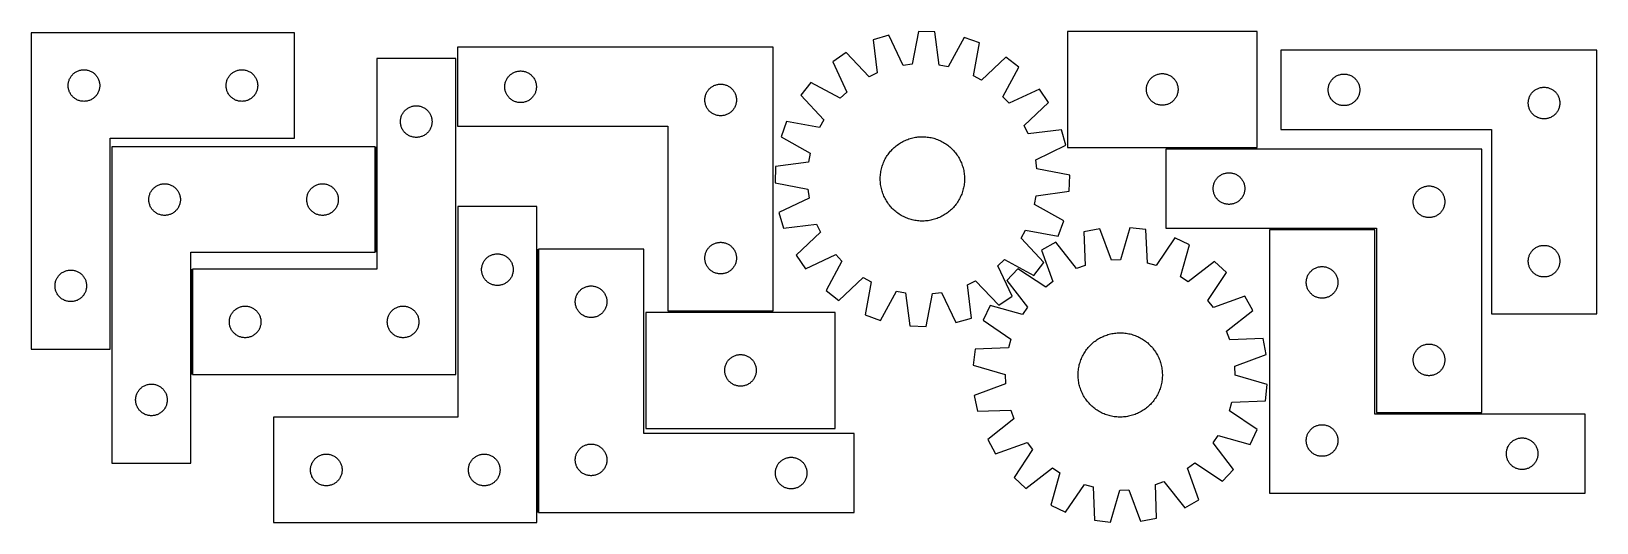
# Model space of a CAD drawing. Header units: millimetres. Extents: x 7 to 1493, y 7 to 473.
import ezdxf

# ---------------------------------------------------------------- set-up
doc = ezdxf.new("R2010")
doc.units = ezdxf.units.MM
doc.layers.add('COMMON', color=5, linetype='CONTINUOUS', true_color=0x0000ff)
doc.layers.add('CUT', color=7, linetype='CONTINUOUS', true_color=0x000000)

msp = doc.modelspace()

# ---------------------------------------------------------------- linework, layer by layer
at = {"layer": 'COMMON'}
for p, q in [((333.86386, 363.219749), (333.86386, 263.219749)), ((1282.428681, 285.416051), (1182.428681, 285.416051)), ((487.436981, 266.306426), (487.436981, 16.306426)), ((158.86386, 247.179963), (158.86386, 147.179963)), ((711.213405, 206.946076), (611.213405, 206.946076)), ((1384.003566, 110.416051), (1284.003566, 110.416051))]:
    msp.add_line(p, q, dxfattribs=at)
at = {"layer": 'CUT'}
for p, q in [((6.516928, 471.385033), (6.516928, 171.385033)), ((256.516928, 471.385033), (6.516928, 471.385033)), ((256.516928, 371.385033), (256.516928, 471.385033)), ((820.905851, 469.150517), (806.140107, 464.82578)), ((806.140107, 464.82578), (810.015973, 433.29877)), ((834.651219, 440.514183), (820.905851, 469.150517)), ((849.211805, 472.789034), (843.155591, 441.607356)), ((864.591279, 472.339237), (849.211805, 472.789034)), ((868.814787, 440.856913), (864.591279, 472.339237)), ((892.636204, 467.052651), (877.240734, 439.268587)), ((907.123959, 461.87235), (892.636204, 467.052651)), ((901.41218, 430.625745), (907.123959, 461.87235)), ((1170.650907, 472.712193), (990.650907, 472.712193)), ((990.650907, 472.712193), (990.650907, 362.712193)), ((1170.650907, 362.712193), (1170.650907, 472.712193)), ((409.613861, 447.179963), (334.613861, 447.179963)), ((334.613861, 447.179963), (334.613861, 247.179963)), ((409.613861, 147.179963), (409.613861, 447.179963)), ((711.213405, 457.696076), (411.213405, 457.696076)), ((411.213405, 457.696076), (411.213405, 382.696076)), ((711.213405, 207.696076), (711.213405, 457.696076)), ((780.343909, 452.618325), (767.637269, 443.94239)), ((802.265644, 429.631105), (780.343909, 452.618325)), ((932.162623, 448.17815), (908.934912, 426.511396)), ((944.340495, 438.774428), (932.162623, 448.17815)), ((1493.246692, 454.792272), (1193.246692, 454.792272)), ((1193.246692, 454.792272), (1193.246692, 379.792272)), ((1493.246692, 204.792272), (1493.246692, 454.792272)), ((44.998721, 430.99393), (45.508647, 431.574133)), ((45.508647, 431.574133), (46.047765, 432.127315)), ((46.047765, 432.127315), (46.614646, 432.652012)), ((46.614646, 432.652012), (47.207785, 433.14683)), ((47.207785, 433.14683), (47.825611, 433.610458)), ((47.825611, 433.610458), (48.466485, 434.041666)), ((48.466485, 434.041666), (49.128707, 434.439311)), ((49.128707, 434.439311), (49.810521, 434.802339)), ((49.810521, 434.802339), (50.510119, 435.129786)), ((50.510119, 435.129786), (51.225646, 435.420785)), ((51.225646, 435.420785), (51.955205, 435.674563)), ((51.955205, 435.674563), (52.696861, 435.890449)), ((52.696861, 435.890449), (53.448647, 436.067868)), ((53.448647, 436.067868), (54.208569, 436.206351)), ((54.208569, 436.206351), (54.974613, 436.305531)), ((54.974613, 436.305531), (55.744746, 436.365144)), ((55.744746, 436.365144), (56.516928, 436.385033)), ((56.516928, 436.385033), (57.289109, 436.365144)), ((57.289109, 436.365144), (58.059243, 436.305531)), ((58.059243, 436.305531), (58.825286, 436.206351)), ((58.825286, 436.206351), (59.585209, 436.067868)), ((59.585209, 436.067868), (60.336994, 435.890449)), ((60.336994, 435.890449), (61.07865, 435.674563)), ((61.07865, 435.674563), (61.808209, 435.420785)), ((61.808209, 435.420785), (62.523736, 435.129786)), ((62.523736, 435.129786), (63.223334, 434.802339)), ((63.223334, 434.802339), (63.905149, 434.439311)), ((63.905149, 434.439311), (64.56737, 434.041666)), ((64.56737, 434.041666), (65.208244, 433.610458)), ((65.208244, 433.610458), (65.82607, 433.14683)), ((65.82607, 433.14683), (66.419209, 432.652012)), ((66.419209, 432.652012), (66.98609, 432.127315)), ((66.98609, 432.127315), (67.525208, 431.574133)), ((67.525208, 431.574133), (68.035134, 430.99393)), ((194.998721, 430.99393), (195.508647, 431.574133)), ((195.508647, 431.574133), (196.047765, 432.127315)), ((196.047765, 432.127315), (196.614646, 432.652012)), ((196.614646, 432.652012), (197.207785, 433.14683)), ((197.207785, 433.14683), (197.825611, 433.610458)), ((197.825611, 433.610458), (198.466485, 434.041666)), ((198.466485, 434.041666), (199.128707, 434.439311)), ((199.128707, 434.439311), (199.810521, 434.802339)), ((199.810521, 434.802339), (200.510119, 435.129786)), ((200.510119, 435.129786), (201.225646, 435.420785)), ((201.225646, 435.420785), (201.955205, 435.674563)), ((201.955205, 435.674563), (202.696861, 435.890449)), ((202.696861, 435.890449), (203.448647, 436.067868)), ((203.448647, 436.067868), (204.208569, 436.206351)), ((204.208569, 436.206351), (204.974613, 436.305531)), ((204.974613, 436.305531), (205.744746, 436.365144)), ((205.744746, 436.365144), (206.516928, 436.385033)), ((206.516928, 436.385033), (207.289109, 436.365144)), ((207.289109, 436.365144), (208.059243, 436.305531)), ((208.059243, 436.305531), (208.825286, 436.206351)), ((208.825286, 436.206351), (209.585209, 436.067868)), ((209.585209, 436.067868), (210.336994, 435.890449)), ((210.336994, 435.890449), (211.07865, 435.674563)), ((211.07865, 435.674563), (211.808209, 435.420785)), ((211.808209, 435.420785), (212.523736, 435.129786)), ((212.523736, 435.129786), (213.223334, 434.802339)), ((213.223334, 434.802339), (213.905149, 434.439311)), ((213.905149, 434.439311), (214.56737, 434.041666)), ((214.56737, 434.041666), (215.208244, 433.610458)), ((215.208244, 433.610458), (215.82607, 433.14683)), ((215.82607, 433.14683), (216.419209, 432.652012)), ((216.419209, 432.652012), (216.98609, 432.127315)), ((216.98609, 432.127315), (217.525208, 431.574133)), ((217.525208, 431.574133), (218.035134, 430.99393)), ((460.471122, 430.665238), (461.024305, 431.204356)), ((461.024305, 431.204356), (461.604507, 431.714282)), ((461.604507, 431.714282), (462.210191, 432.193664)), ((462.210191, 432.193664), (462.839749, 432.641231)), ((462.839749, 432.641231), (463.491513, 433.055795)), ((463.491513, 433.055795), (464.163754, 433.436258)), ((464.163754, 433.436258), (464.854689, 433.78161)), ((464.854689, 433.78161), (465.562487, 434.090935)), ((465.562487, 434.090935), (466.285269, 434.363414)), ((466.285269, 434.363414), (467.02112, 434.598324)), ((467.02112, 434.598324), (467.768089, 434.795041)), ((467.768089, 434.795041), (468.524194, 434.953045)), ((468.524194, 434.953045), (469.28743, 435.071916)), ((469.28743, 435.071916), (470.055773, 435.151339)), ((470.055773, 435.151339), (470.827186, 435.191103)), ((470.827186, 435.191103), (471.599624, 435.191103)), ((471.599624, 435.191103), (472.371037, 435.151339)), ((472.371037, 435.151339), (473.13938, 435.071916)), ((473.13938, 435.071916), (473.902616, 434.953045)), ((473.902616, 434.953045), (474.658721, 434.795041)), ((474.658721, 434.795041), (475.40569, 434.598324)), ((475.40569, 434.598324), (476.141541, 434.363414)), ((476.141541, 434.363414), (476.864323, 434.090935)), ((476.864323, 434.090935), (477.572121, 433.78161)), ((477.572121, 433.78161), (478.263056, 433.436258)), ((478.263056, 433.436258), (478.935297, 433.055795)), ((478.935297, 433.055795), (479.587061, 432.641231)), ((479.587061, 432.641231), (480.216619, 432.193664)), ((480.216619, 432.193664), (480.822303, 431.714282)), ((480.822303, 431.714282), (481.402505, 431.204356)), ((481.402505, 431.204356), (481.955688, 430.665238)), ((767.637269, 443.94239), (781.065819, 415.156129)), ((810.015973, 433.29877), (802.265644, 429.631105)), ((843.155591, 441.607356), (834.651219, 440.514183)), ((877.240734, 439.268587), (868.814787, 440.856913)), ((929.252539, 410.822178), (944.340495, 438.774428)), ((1073.601255, 430.952375), (1074.292191, 431.297727)), ((1074.292191, 431.297727), (1074.999988, 431.607053)), ((1074.999988, 431.607053), (1075.722771, 431.879531)), ((1075.722771, 431.879531), (1076.458622, 432.114441)), ((1076.458622, 432.114441), (1077.20559, 432.311159)), ((1077.20559, 432.311159), (1077.961695, 432.469162)), ((1077.961695, 432.469162), (1078.724931, 432.588033)), ((1078.724931, 432.588033), (1079.493275, 432.667456)), ((1079.493275, 432.667456), (1080.264688, 432.70722)), ((1080.264688, 432.70722), (1081.037125, 432.70722)), ((1081.037125, 432.70722), (1081.808539, 432.667456)), ((1081.808539, 432.667456), (1082.576882, 432.588033)), ((1082.576882, 432.588033), (1083.340118, 432.469162)), ((1083.340118, 432.469162), (1084.096223, 432.311159)), ((1084.096223, 432.311159), (1084.843191, 432.114441)), ((1084.843191, 432.114441), (1085.579042, 431.879531)), ((1085.579042, 431.879531), (1086.301825, 431.607053)), ((1086.301825, 431.607053), (1087.009622, 431.297727)), ((1087.009622, 431.297727), (1087.700558, 430.952375)), ((1246.887976, 430.877806), (1247.595774, 431.187131)), ((1247.595774, 431.187131), (1248.318556, 431.45961)), ((1248.318556, 431.45961), (1249.054408, 431.69452)), ((1249.054408, 431.69452), (1249.801376, 431.891238)), ((1249.801376, 431.891238), (1250.557481, 432.049241)), ((1250.557481, 432.049241), (1251.320717, 432.168112)), ((1251.320717, 432.168112), (1252.08906, 432.247535)), ((1252.08906, 432.247535), (1252.860473, 432.287299)), ((1252.860473, 432.287299), (1253.632911, 432.287299)), ((1253.632911, 432.287299), (1254.404324, 432.247535)), ((1254.404324, 432.247535), (1255.172667, 432.168112)), ((1255.172667, 432.168112), (1255.935903, 432.049241)), ((1255.935903, 432.049241), (1256.692008, 431.891238)), ((1256.692008, 431.891238), (1257.438977, 431.69452)), ((1257.438977, 431.69452), (1258.174828, 431.45961)), ((1258.174828, 431.45961), (1258.89761, 431.187131)), ((1258.89761, 431.187131), (1259.605408, 430.877806)), ((41.521901, 421.771251), (41.561665, 422.542665)), ((41.521901, 420.998814), (41.521901, 421.771251)), ((41.561665, 420.227401), (41.521901, 420.998814)), ((41.561665, 422.542665), (41.641087, 423.311008)), ((41.641087, 419.459057), (41.561665, 420.227401)), ((41.641087, 423.311008), (41.759958, 424.074244)), ((41.759958, 418.695821), (41.641087, 419.459057)), ((41.759958, 424.074244), (41.917962, 424.830349)), ((41.917962, 417.939716), (41.759958, 418.695821)), ((41.917962, 424.830349), (42.114679, 425.577317)), ((42.114679, 417.192748), (41.917962, 417.939716)), ((42.114679, 425.577317), (42.349589, 426.313168)), ((42.349589, 416.456897), (42.114679, 417.192748)), ((42.349589, 426.313168), (42.622068, 427.035951)), ((42.622068, 415.734114), (42.349589, 416.456897)), ((42.622068, 427.035951), (42.931394, 427.743748)), ((42.931394, 427.743748), (43.276746, 428.434684)), ((43.276746, 428.434684), (43.657208, 429.106925)), ((43.657208, 429.106925), (44.071772, 429.758688)), ((44.071772, 429.758688), (44.519339, 430.388247)), ((44.519339, 430.388247), (44.998721, 430.99393)), ((68.035134, 430.99393), (68.514516, 430.388247)), ((68.514516, 430.388247), (68.962083, 429.758688)), ((68.962083, 429.758688), (69.376647, 429.106925)), ((69.376647, 429.106925), (69.75711, 428.434684)), ((69.75711, 428.434684), (70.102462, 427.743748)), ((70.102462, 427.743748), (70.411787, 427.035951)), ((70.411787, 427.035951), (70.684266, 426.313168)), ((70.684266, 416.456897), (70.411787, 415.734114)), ((70.684266, 426.313168), (70.919176, 425.577317)), ((70.919176, 417.192748), (70.684266, 416.456897)), ((70.919176, 425.577317), (71.115893, 424.830349)), ((71.115893, 417.939716), (70.919176, 417.192748)), ((71.115893, 424.830349), (71.273897, 424.074244)), ((71.273897, 418.695821), (71.115893, 417.939716)), ((71.273897, 424.074244), (71.392768, 423.311008)), ((71.392768, 419.459057), (71.273897, 418.695821)), ((71.392768, 423.311008), (71.47219, 422.542665)), ((71.47219, 420.227401), (71.392768, 419.459057)), ((71.47219, 422.542665), (71.511955, 421.771251)), ((71.511955, 420.998814), (71.47219, 420.227401)), ((71.511955, 421.771251), (71.511955, 420.998814)), ((191.521901, 421.771251), (191.561665, 422.542665)), ((191.521901, 420.998814), (191.521901, 421.771251)), ((191.561665, 420.227401), (191.521901, 420.998814)), ((191.561665, 422.542665), (191.641087, 423.311008)), ((191.641087, 419.459057), (191.561665, 420.227401)), ((191.641087, 423.311008), (191.759958, 424.074244)), ((191.759958, 418.695821), (191.641087, 419.459057)), ((191.759958, 424.074244), (191.917962, 424.830349)), ((191.917962, 417.939716), (191.759958, 418.695821)), ((191.917962, 424.830349), (192.114679, 425.577317)), ((192.114679, 417.192748), (191.917962, 417.939716)), ((192.114679, 425.577317), (192.349589, 426.313168)), ((192.349589, 416.456897), (192.114679, 417.192748)), ((192.349589, 426.313168), (192.622068, 427.035951)), ((192.622068, 415.734114), (192.349589, 416.456897)), ((192.622068, 427.035951), (192.931394, 427.743748)), ((192.931394, 427.743748), (193.276746, 428.434684)), ((193.276746, 428.434684), (193.657208, 429.106925)), ((193.657208, 429.106925), (194.071772, 429.758688)), ((194.071772, 429.758688), (194.519339, 430.388247)), ((194.519339, 430.388247), (194.998721, 430.99393)), ((218.035134, 430.99393), (218.514516, 430.388247)), ((218.514516, 430.388247), (218.962083, 429.758688)), ((218.962083, 429.758688), (219.376647, 429.106925)), ((219.376647, 429.106925), (219.75711, 428.434684)), ((219.75711, 428.434684), (220.102462, 427.743748)), ((220.102462, 427.743748), (220.411787, 427.035951)), ((220.411787, 427.035951), (220.684266, 426.313168)), ((220.684266, 416.456897), (220.411787, 415.734114)), ((220.684266, 426.313168), (220.919176, 425.577317)), ((220.919176, 417.192748), (220.684266, 416.456897)), ((220.919176, 425.577317), (221.115893, 424.830349)), ((221.115893, 417.939716), (220.919176, 417.192748)), ((221.115893, 424.830349), (221.273897, 424.074244)), ((221.273897, 418.695821), (221.115893, 417.939716)), ((221.273897, 424.074244), (221.392768, 423.311008)), ((221.392768, 419.459057), (221.273897, 418.695821)), ((221.392768, 423.311008), (221.47219, 422.542665)), ((221.47219, 420.227401), (221.392768, 419.459057)), ((221.47219, 422.542665), (221.511955, 421.771251)), ((221.511955, 420.998814), (221.47219, 420.227401)), ((221.511955, 421.771251), (221.511955, 420.998814)), ((456.213405, 420.196076), (456.233294, 420.968257)), ((456.233294, 419.423894), (456.213405, 420.196076)), ((456.233294, 420.968257), (456.292907, 421.738391)), ((456.292907, 418.653761), (456.233294, 419.423894)), ((456.292907, 421.738391), (456.392087, 422.504434)), ((456.392087, 417.887717), (456.292907, 418.653761)), ((456.392087, 422.504434), (456.53057, 423.264357)), ((456.53057, 417.127795), (456.392087, 417.887717)), ((456.53057, 423.264357), (456.707989, 424.016143)), ((456.707989, 416.376009), (456.53057, 417.127795)), ((456.707989, 424.016143), (456.923874, 424.757798)), ((456.923874, 415.634353), (456.707989, 416.376009)), ((456.923874, 424.757798), (457.177653, 425.487357)), ((457.177653, 425.487357), (457.468651, 426.202884)), ((457.468651, 426.202884), (457.796099, 426.902483)), ((457.796099, 426.902483), (458.159126, 427.584297)), ((458.159126, 427.584297), (458.556772, 428.246519)), ((458.556772, 428.246519), (458.98798, 428.887392)), ((458.98798, 428.887392), (459.451608, 429.505218)), ((459.451608, 429.505218), (459.946426, 430.098358)), ((459.946426, 430.098358), (460.471122, 430.665238)), ((481.955688, 430.665238), (482.480384, 430.098358)), ((482.480384, 430.098358), (482.975202, 429.505218)), ((482.975202, 429.505218), (483.43883, 428.887392)), ((483.43883, 428.887392), (483.870038, 428.246519)), ((483.870038, 428.246519), (484.267684, 427.584297)), ((484.267684, 427.584297), (484.630711, 426.902483)), ((484.630711, 426.902483), (484.958159, 426.202884)), ((484.958159, 426.202884), (485.249157, 425.487357)), ((485.249157, 425.487357), (485.502936, 424.757798)), ((485.502936, 424.757798), (485.718821, 424.016143)), ((485.718821, 416.376009), (485.502936, 415.634353)), ((485.718821, 424.016143), (485.89624, 423.264357)), ((485.89624, 417.127795), (485.718821, 416.376009)), ((485.89624, 423.264357), (486.034723, 422.504434)), ((486.034723, 417.887717), (485.89624, 417.127795)), ((486.034723, 422.504434), (486.133903, 421.738391)), ((486.133903, 418.653761), (486.034723, 417.887717)), ((486.133903, 421.738391), (486.193516, 420.968257)), ((486.193516, 419.423894), (486.133903, 418.653761)), ((486.193516, 420.968257), (486.213405, 420.196076)), ((486.213405, 420.196076), (486.193516, 419.423894)), ((648.556772, 415.746519), (648.98798, 416.387392)), ((648.98798, 416.387392), (649.451608, 417.005218)), ((649.451608, 417.005218), (649.946426, 417.598358)), ((649.946426, 417.598358), (650.471122, 418.165238)), ((650.471122, 418.165238), (651.024305, 418.704356)), ((651.024305, 418.704356), (651.604507, 419.214282)), ((651.604507, 419.214282), (652.210191, 419.693664)), ((652.210191, 419.693664), (652.839749, 420.141231)), ((652.839749, 420.141231), (653.491513, 420.555795)), ((653.491513, 420.555795), (654.163754, 420.936258)), ((654.163754, 420.936258), (654.854689, 421.28161)), ((654.854689, 421.28161), (655.562487, 421.590935)), ((655.562487, 421.590935), (656.285269, 421.863414)), ((656.285269, 421.863414), (657.02112, 422.098324)), ((657.02112, 422.098324), (657.768089, 422.295041)), ((657.768089, 422.295041), (658.524194, 422.453045)), ((658.524194, 422.453045), (659.28743, 422.571916)), ((659.28743, 422.571916), (660.055773, 422.651339)), ((660.055773, 422.651339), (660.827186, 422.691103)), ((660.827186, 422.691103), (661.599624, 422.691103)), ((661.599624, 422.691103), (662.371037, 422.651339)), ((662.371037, 422.651339), (663.13938, 422.571916)), ((663.13938, 422.571916), (663.902616, 422.453045)), ((663.902616, 422.453045), (664.658721, 422.295041)), ((664.658721, 422.295041), (665.40569, 422.098324)), ((665.40569, 422.098324), (666.141541, 421.863414)), ((666.141541, 421.863414), (666.864323, 421.590935)), ((666.864323, 421.590935), (667.572121, 421.28161)), ((667.572121, 421.28161), (668.263056, 420.936258)), ((668.263056, 420.936258), (668.935297, 420.555795)), ((668.935297, 420.555795), (669.587061, 420.141231)), ((669.587061, 420.141231), (670.216619, 419.693664)), ((670.216619, 419.693664), (670.822303, 419.214282)), ((670.822303, 419.214282), (671.402505, 418.704356)), ((671.402505, 418.704356), (671.955688, 418.165238)), ((671.955688, 418.165238), (672.480384, 417.598358)), ((672.480384, 417.598358), (672.975202, 417.005218)), ((672.975202, 417.005218), (673.43883, 416.387392)), ((673.43883, 416.387392), (673.870038, 415.746519)), ((746.875937, 424.360946), (737.472216, 412.183074)), ((774.828188, 409.27299), (746.875937, 424.360946)), ((908.934912, 426.511396), (901.41218, 430.625745)), ((963.921939, 418.013097), (935.135678, 404.584547)), ((972.597874, 405.306457), (963.921939, 418.013097)), ((1065.650907, 417.712193), (1065.670795, 418.484374)), ((1065.670795, 416.940012), (1065.650907, 417.712193)), ((1065.670795, 418.484374), (1065.730408, 419.254508)), ((1065.730408, 416.169878), (1065.670795, 416.940012)), ((1065.730408, 419.254508), (1065.829588, 420.020552)), ((1065.829588, 420.020552), (1065.968071, 420.780474)), ((1065.968071, 420.780474), (1066.145491, 421.53226)), ((1066.145491, 421.53226), (1066.361376, 422.273916)), ((1066.361376, 422.273916), (1066.615154, 423.003474)), ((1066.615154, 423.003474), (1066.906153, 423.719002)), ((1066.906153, 423.719002), (1067.2336, 424.4186)), ((1067.2336, 424.4186), (1067.596628, 425.100414)), ((1067.596628, 425.100414), (1067.994273, 425.762636)), ((1067.994273, 425.762636), (1068.425482, 426.40351)), ((1068.425482, 426.40351), (1068.88911, 427.021335)), ((1068.88911, 427.021335), (1069.383928, 427.614475)), ((1069.383928, 427.614475), (1069.908624, 428.181355)), ((1069.908624, 428.181355), (1070.461807, 428.720474)), ((1070.461807, 428.720474), (1071.042009, 429.2304)), ((1071.042009, 429.2304), (1071.647692, 429.709782)), ((1071.647692, 429.709782), (1072.277251, 430.157348)), ((1072.277251, 430.157348), (1072.929015, 430.571912)), ((1072.929015, 430.571912), (1073.601255, 430.952375)), ((1087.700558, 430.952375), (1088.372799, 430.571912)), ((1088.372799, 430.571912), (1089.024562, 430.157348)), ((1089.024562, 430.157348), (1089.654121, 429.709782)), ((1089.654121, 429.709782), (1090.259804, 429.2304)), ((1090.259804, 429.2304), (1090.840007, 428.720474)), ((1090.840007, 428.720474), (1091.393189, 428.181355)), ((1091.393189, 428.181355), (1091.917886, 427.614475)), ((1091.917886, 427.614475), (1092.412704, 427.021335)), ((1092.412704, 427.021335), (1092.876332, 426.40351)), ((1092.876332, 426.40351), (1093.30754, 425.762636)), ((1093.30754, 425.762636), (1093.705185, 425.100414)), ((1093.705185, 425.100414), (1094.068213, 424.4186)), ((1094.068213, 424.4186), (1094.39566, 423.719002)), ((1094.39566, 423.719002), (1094.686659, 423.003474)), ((1094.686659, 423.003474), (1094.940437, 422.273916)), ((1094.940437, 422.273916), (1095.156322, 421.53226)), ((1095.156322, 421.53226), (1095.333742, 420.780474)), ((1095.333742, 420.780474), (1095.472225, 420.020552)), ((1095.472225, 420.020552), (1095.571405, 419.254508)), ((1095.571405, 419.254508), (1095.631018, 418.484374)), ((1095.631018, 416.940012), (1095.571405, 416.169878)), ((1095.631018, 418.484374), (1095.650907, 417.712193)), ((1095.650907, 417.712193), (1095.631018, 416.940012)), ((1238.246692, 417.292272), (1238.266581, 418.064453)), ((1238.266581, 416.520091), (1238.246692, 417.292272)), ((1238.266581, 418.064453), (1238.326194, 418.834587)), ((1238.326194, 415.749957), (1238.266581, 416.520091)), ((1238.326194, 418.834587), (1238.425374, 419.600631)), ((1238.425374, 419.600631), (1238.563857, 420.360553)), ((1238.563857, 420.360553), (1238.741276, 421.112339)), ((1238.741276, 421.112339), (1238.957161, 421.853994)), ((1238.957161, 421.853994), (1239.21094, 422.583553)), ((1239.21094, 422.583553), (1239.501938, 423.29908)), ((1239.501938, 423.29908), (1239.829386, 423.998679)), ((1239.829386, 423.998679), (1240.192413, 424.680493)), ((1240.192413, 424.680493), (1240.590059, 425.342715)), ((1240.590059, 425.342715), (1241.021267, 425.983588)), ((1241.021267, 425.983588), (1241.484895, 426.601414)), ((1241.484895, 426.601414), (1241.979713, 427.194554)), ((1241.979713, 427.194554), (1242.504409, 427.761434)), ((1242.504409, 427.761434), (1243.057592, 428.300552)), ((1243.057592, 428.300552), (1243.637794, 428.810479)), ((1243.637794, 428.810479), (1244.243478, 429.289861)), ((1244.243478, 429.289861), (1244.873036, 429.737427)), ((1244.873036, 429.737427), (1245.5248, 430.151991)), ((1245.5248, 430.151991), (1246.197041, 430.532454)), ((1246.197041, 430.532454), (1246.887976, 430.877806)), ((1259.605408, 430.877806), (1260.296343, 430.532454)), ((1260.296343, 430.532454), (1260.968584, 430.151991)), ((1260.968584, 430.151991), (1261.620348, 429.737427)), ((1261.620348, 429.737427), (1262.249906, 429.289861)), ((1262.249906, 429.289861), (1262.85559, 428.810479)), ((1262.85559, 428.810479), (1263.435792, 428.300552)), ((1263.435792, 428.300552), (1263.988975, 427.761434)), ((1263.988975, 427.761434), (1264.513671, 427.194554)), ((1264.513671, 427.194554), (1265.008489, 426.601414)), ((1265.008489, 426.601414), (1265.472117, 425.983588)), ((1265.472117, 425.983588), (1265.903325, 425.342715)), ((1265.903325, 425.342715), (1266.300971, 424.680493)), ((1266.300971, 424.680493), (1266.663998, 423.998679)), ((1266.663998, 423.998679), (1266.991446, 423.29908)), ((1266.991446, 423.29908), (1267.282444, 422.583553)), ((1267.282444, 422.583553), (1267.536223, 421.853994)), ((1267.536223, 421.853994), (1267.752108, 421.112339)), ((1267.752108, 421.112339), (1267.929527, 420.360553)), ((1267.929527, 420.360553), (1268.06801, 419.600631)), ((1268.06801, 419.600631), (1268.16719, 418.834587)), ((1268.16719, 418.834587), (1268.226803, 418.064453)), ((1268.226803, 416.520091), (1268.16719, 415.749957)), ((1268.226803, 418.064453), (1268.246692, 417.292272)), ((1268.246692, 417.292272), (1268.226803, 416.520091)), ((1433.057592, 415.800552), (1433.637794, 416.310479)), ((1433.637794, 416.310479), (1434.243478, 416.789861)), ((1434.243478, 416.789861), (1434.873036, 417.237427)), ((1434.873036, 417.237427), (1435.5248, 417.651991)), ((1435.5248, 417.651991), (1436.197041, 418.032454)), ((1436.197041, 418.032454), (1436.887976, 418.377806)), ((1436.887976, 418.377806), (1437.595774, 418.687131)), ((1437.595774, 418.687131), (1438.318556, 418.95961)), ((1438.318556, 418.95961), (1439.054408, 419.19452)), ((1439.054408, 419.19452), (1439.801376, 419.391238)), ((1439.801376, 419.391238), (1440.557481, 419.549241)), ((1440.557481, 419.549241), (1441.320717, 419.668112)), ((1441.320717, 419.668112), (1442.08906, 419.747535)), ((1442.08906, 419.747535), (1442.860473, 419.787299)), ((1442.860473, 419.787299), (1443.632911, 419.787299)), ((1443.632911, 419.787299), (1444.404324, 419.747535)), ((1444.404324, 419.747535), (1445.172667, 419.668112)), ((1445.172667, 419.668112), (1445.935903, 419.549241)), ((1445.935903, 419.549241), (1446.692008, 419.391238)), ((1446.692008, 419.391238), (1447.438977, 419.19452)), ((1447.438977, 419.19452), (1448.174828, 418.95961)), ((1448.174828, 418.95961), (1448.89761, 418.687131)), ((1448.89761, 418.687131), (1449.605408, 418.377806)), ((1449.605408, 418.377806), (1450.296343, 418.032454)), ((1450.296343, 418.032454), (1450.968584, 417.651991)), ((1450.968584, 417.651991), (1451.620348, 417.237427)), ((1451.620348, 417.237427), (1452.249906, 416.789861)), ((1452.249906, 416.789861), (1452.85559, 416.310479)), ((1452.85559, 416.310479), (1453.435792, 415.800552)), ((42.931394, 415.026317), (42.622068, 415.734114)), ((43.276746, 414.335381), (42.931394, 415.026317)), ((43.657208, 413.663141), (43.276746, 414.335381)), ((44.071772, 413.011377), (43.657208, 413.663141)), ((44.519339, 412.381818), (44.071772, 413.011377)), ((44.998721, 411.776135), (44.519339, 412.381818)), ((45.508647, 411.195933), (44.998721, 411.776135)), ((46.047765, 410.64275), (45.508647, 411.195933)), ((46.614646, 410.118054), (46.047765, 410.64275)), ((47.207785, 409.623236), (46.614646, 410.118054)), ((47.825611, 409.159608), (47.207785, 409.623236)), ((48.466485, 408.728399), (47.825611, 409.159608)), ((49.128707, 408.330754), (48.466485, 408.728399)), ((49.810521, 407.967726), (49.128707, 408.330754)), ((50.510119, 407.640279), (49.810521, 407.967726)), ((51.225646, 407.34928), (50.510119, 407.640279)), ((51.955205, 407.095502), (51.225646, 407.34928)), ((52.696861, 406.879617), (51.955205, 407.095502)), ((53.448647, 406.702197), (52.696861, 406.879617)), ((54.208569, 406.563714), (53.448647, 406.702197)), ((54.974613, 406.464534), (54.208569, 406.563714)), ((55.744746, 406.404921), (54.974613, 406.464534)), ((56.516928, 406.385033), (55.744746, 406.404921)), ((57.289109, 406.404921), (56.516928, 406.385033)), ((58.059243, 406.464534), (57.289109, 406.404921)), ((58.825286, 406.563714), (58.059243, 406.464534)), ((59.585209, 406.702197), (58.825286, 406.563714)), ((60.336994, 406.879617), (59.585209, 406.702197)), ((61.07865, 407.095502), (60.336994, 406.879617)), ((61.808209, 407.34928), (61.07865, 407.095502)), ((62.523736, 407.640279), (61.808209, 407.34928)), ((63.223334, 407.967726), (62.523736, 407.640279)), ((63.905149, 408.330754), (63.223334, 407.967726)), ((64.56737, 408.728399), (63.905149, 408.330754)), ((65.208244, 409.159608), (64.56737, 408.728399)), ((65.82607, 409.623236), (65.208244, 409.159608)), ((66.419209, 410.118054), (65.82607, 409.623236)), ((66.98609, 410.64275), (66.419209, 410.118054)), ((67.525208, 411.195933), (66.98609, 410.64275)), ((68.035134, 411.776135), (67.525208, 411.195933)), ((68.514516, 412.381818), (68.035134, 411.776135)), ((68.962083, 413.011377), (68.514516, 412.381818)), ((69.376647, 413.663141), (68.962083, 413.011377)), ((69.75711, 414.335381), (69.376647, 413.663141)), ((70.102462, 415.026317), (69.75711, 414.335381)), ((70.411787, 415.734114), (70.102462, 415.026317)), ((192.931394, 415.026317), (192.622068, 415.734114)), ((193.276746, 414.335381), (192.931394, 415.026317)), ((193.657208, 413.663141), (193.276746, 414.335381)), ((194.071772, 413.011377), (193.657208, 413.663141)), ((194.519339, 412.381818), (194.071772, 413.011377)), ((194.998721, 411.776135), (194.519339, 412.381818)), ((195.508647, 411.195933), (194.998721, 411.776135)), ((196.047765, 410.64275), (195.508647, 411.195933)), ((196.614646, 410.118054), (196.047765, 410.64275)), ((197.207785, 409.623236), (196.614646, 410.118054)), ((197.825611, 409.159608), (197.207785, 409.623236)), ((198.466485, 408.728399), (197.825611, 409.159608)), ((199.128707, 408.330754), (198.466485, 408.728399)), ((199.810521, 407.967726), (199.128707, 408.330754)), ((200.510119, 407.640279), (199.810521, 407.967726)), ((201.225646, 407.34928), (200.510119, 407.640279)), ((201.955205, 407.095502), (201.225646, 407.34928)), ((202.696861, 406.879617), (201.955205, 407.095502)), ((203.448647, 406.702197), (202.696861, 406.879617)), ((204.208569, 406.563714), (203.448647, 406.702197)), ((204.974613, 406.464534), (204.208569, 406.563714)), ((205.744746, 406.404921), (204.974613, 406.464534)), ((206.516928, 406.385033), (205.744746, 406.404921)), ((207.289109, 406.404921), (206.516928, 406.385033)), ((208.059243, 406.464534), (207.289109, 406.404921)), ((208.825286, 406.563714), (208.059243, 406.464534)), ((209.585209, 406.702197), (208.825286, 406.563714)), ((210.336994, 406.879617), (209.585209, 406.702197)), ((211.07865, 407.095502), (210.336994, 406.879617)), ((211.808209, 407.34928), (211.07865, 407.095502)), ((212.523736, 407.640279), (211.808209, 407.34928)), ((213.223334, 407.967726), (212.523736, 407.640279)), ((213.905149, 408.330754), (213.223334, 407.967726)), ((214.56737, 408.728399), (213.905149, 408.330754)), ((215.208244, 409.159608), (214.56737, 408.728399)), ((215.82607, 409.623236), (215.208244, 409.159608)), ((216.419209, 410.118054), (215.82607, 409.623236)), ((216.98609, 410.64275), (216.419209, 410.118054)), ((217.525208, 411.195933), (216.98609, 410.64275)), ((218.035134, 411.776135), (217.525208, 411.195933)), ((218.514516, 412.381818), (218.035134, 411.776135)), ((218.962083, 413.011377), (218.514516, 412.381818)), ((219.376647, 413.663141), (218.962083, 413.011377)), ((219.75711, 414.335381), (219.376647, 413.663141)), ((220.102462, 415.026317), (219.75711, 414.335381)), ((220.411787, 415.734114), (220.102462, 415.026317)), ((366.822579, 401.215715), (367.552138, 401.469493)), ((367.552138, 401.469493), (368.293794, 401.685378)), ((368.293794, 401.685378), (369.04558, 401.862798)), ((369.04558, 401.862798), (369.805502, 402.001281)), ((369.805502, 402.001281), (370.571546, 402.100461)), ((370.571546, 402.100461), (371.341679, 402.160074)), ((371.341679, 402.160074), (372.113861, 402.179963)), ((372.113861, 402.179963), (372.886042, 402.160074)), ((372.886042, 402.160074), (373.656176, 402.100461)), ((373.656176, 402.100461), (374.422219, 402.001281)), ((374.422219, 402.001281), (375.182142, 401.862798)), ((375.182142, 401.862798), (375.933927, 401.685378)), ((375.933927, 401.685378), (376.675583, 401.469493)), ((376.675583, 401.469493), (377.405142, 401.215715)), ((457.177653, 414.904794), (456.923874, 415.634353)), ((457.468651, 414.189267), (457.177653, 414.904794)), ((457.796099, 413.489669), (457.468651, 414.189267)), ((458.159126, 412.807855), (457.796099, 413.489669)), ((458.556772, 412.145633), (458.159126, 412.807855)), ((458.98798, 411.504759), (458.556772, 412.145633)), ((459.451608, 410.886934), (458.98798, 411.504759)), ((459.946426, 410.293794), (459.451608, 410.886934)), ((460.471122, 409.726913), (459.946426, 410.293794)), ((461.024305, 409.187795), (460.471122, 409.726913)), ((461.604507, 408.677869), (461.024305, 409.187795)), ((462.210191, 408.198487), (461.604507, 408.677869)), ((462.839749, 407.750921), (462.210191, 408.198487)), ((463.491513, 407.336356), (462.839749, 407.750921)), ((464.163754, 406.955894), (463.491513, 407.336356)), ((464.854689, 406.610542), (464.163754, 406.955894)), ((465.562487, 406.301216), (464.854689, 406.610542)), ((466.285269, 406.028737), (465.562487, 406.301216)), ((467.02112, 405.793828), (466.285269, 406.028737)), ((467.768089, 405.59711), (467.02112, 405.793828)), ((468.524194, 405.439106), (467.768089, 405.59711)), ((469.28743, 405.320236), (468.524194, 405.439106)), ((470.055773, 405.240813), (469.28743, 405.320236)), ((470.827186, 405.201049), (470.055773, 405.240813)), ((471.599624, 405.201049), (470.827186, 405.201049)), ((472.371037, 405.240813), (471.599624, 405.201049)), ((473.13938, 405.320236), (472.371037, 405.240813)), ((473.902616, 405.439106), (473.13938, 405.320236)), ((474.658721, 405.59711), (473.902616, 405.439106)), ((475.40569, 405.793828), (474.658721, 405.59711)), ((476.141541, 406.028737), (475.40569, 405.793828)), ((476.864323, 406.301216), (476.141541, 406.028737)), ((477.572121, 406.610542), (476.864323, 406.301216)), ((478.263056, 406.955894), (477.572121, 406.610542)), ((478.935297, 407.336356), (478.263056, 406.955894)), ((479.587061, 407.750921), (478.935297, 407.336356)), ((480.216619, 408.198487), (479.587061, 407.750921)), ((480.822303, 408.677869), (480.216619, 408.198487)), ((481.402505, 409.187795), (480.822303, 408.677869)), ((481.955688, 409.726913), (481.402505, 409.187795)), ((482.480384, 410.293794), (481.955688, 409.726913)), ((482.975202, 410.886934), (482.480384, 410.293794)), ((483.43883, 411.504759), (482.975202, 410.886934)), ((483.870038, 412.145633), (483.43883, 411.504759)), ((484.267684, 412.807855), (483.870038, 412.145633)), ((484.630711, 413.489669), (484.267684, 412.807855)), ((484.958159, 414.189267), (484.630711, 413.489669)), ((485.249157, 414.904794), (484.958159, 414.189267)), ((485.502936, 415.634353), (485.249157, 414.904794)), ((646.213405, 407.696076), (646.233294, 408.468257)), ((646.233294, 406.923894), (646.213405, 407.696076)), ((646.233294, 408.468257), (646.292907, 409.238391)), ((646.292907, 406.153761), (646.233294, 406.923894)), ((646.292907, 409.238391), (646.392087, 410.004434)), ((646.392087, 405.387717), (646.292907, 406.153761)), ((646.392087, 410.004434), (646.53057, 410.764357)), ((646.53057, 404.627795), (646.392087, 405.387717)), ((646.53057, 410.764357), (646.707989, 411.516143)), ((646.707989, 403.876009), (646.53057, 404.627795)), ((646.707989, 411.516143), (646.923874, 412.257798)), ((646.923874, 403.134353), (646.707989, 403.876009)), ((646.923874, 412.257798), (647.177653, 412.987357)), ((647.177653, 402.404794), (646.923874, 403.134353)), ((647.177653, 412.987357), (647.468651, 413.702884)), ((647.468651, 401.689267), (647.177653, 402.404794)), ((647.468651, 413.702884), (647.796099, 414.402483)), ((647.796099, 400.989669), (647.468651, 401.689267)), ((647.796099, 414.402483), (648.159126, 415.084297)), ((648.159126, 415.084297), (648.556772, 415.746519)), ((673.870038, 415.746519), (674.267684, 415.084297)), ((674.267684, 415.084297), (674.630711, 414.402483)), ((674.630711, 414.402483), (674.958159, 413.702884)), ((674.958159, 401.689267), (674.630711, 400.989669)), ((674.958159, 413.702884), (675.249157, 412.987357)), ((675.249157, 402.404794), (674.958159, 401.689267)), ((675.249157, 412.987357), (675.502936, 412.257798)), ((675.502936, 403.134353), (675.249157, 402.404794)), ((675.502936, 412.257798), (675.718821, 411.516143)), ((675.718821, 403.876009), (675.502936, 403.134353)), ((675.718821, 411.516143), (675.89624, 410.764357)), ((675.89624, 404.627795), (675.718821, 403.876009)), ((675.89624, 410.764357), (676.034723, 410.004434)), ((676.034723, 405.387717), (675.89624, 404.627795)), ((676.034723, 410.004434), (676.133903, 409.238391)), ((676.133903, 406.153761), (676.034723, 405.387717)), ((676.133903, 409.238391), (676.193516, 408.468257)), ((676.193516, 406.923894), (676.133903, 406.153761)), ((676.193516, 408.468257), (676.213405, 407.696076)), ((676.213405, 407.696076), (676.193516, 406.923894)), ((737.472216, 412.183074), (759.13897, 388.955363)), ((781.065819, 415.156129), (774.828188, 409.27299)), ((935.135678, 404.584547), (929.252539, 410.822178)), ((949.610654, 383.384722), (972.597874, 405.306457)), ((1065.829588, 415.403834), (1065.730408, 416.169878)), ((1065.968071, 414.643912), (1065.829588, 415.403834)), ((1066.145491, 413.892126), (1065.968071, 414.643912)), ((1066.361376, 413.150471), (1066.145491, 413.892126)), ((1066.615154, 412.420912), (1066.361376, 413.150471)), ((1066.906153, 411.705384), (1066.615154, 412.420912)), ((1067.2336, 411.005786), (1066.906153, 411.705384)), ((1067.596628, 410.323972), (1067.2336, 411.005786)), ((1067.994273, 409.66175), (1067.596628, 410.323972)), ((1068.425482, 409.020877), (1067.994273, 409.66175)), ((1068.88911, 408.403051), (1068.425482, 409.020877)), ((1069.383928, 407.809911), (1068.88911, 408.403051)), ((1069.908624, 407.243031), (1069.383928, 407.809911)), ((1070.461807, 406.703913), (1069.908624, 407.243031)), ((1071.042009, 406.193986), (1070.461807, 406.703913)), ((1071.647692, 405.714604), (1071.042009, 406.193986)), ((1072.277251, 405.267038), (1071.647692, 405.714604)), ((1072.929015, 404.852474), (1072.277251, 405.267038)), ((1073.601255, 404.472011), (1072.929015, 404.852474)), ((1074.292191, 404.126659), (1073.601255, 404.472011)), ((1074.999988, 403.817334), (1074.292191, 404.126659)), ((1075.722771, 403.544855), (1074.999988, 403.817334)), ((1076.458622, 403.309945), (1075.722771, 403.544855)), ((1077.20559, 403.113227), (1076.458622, 403.309945)), ((1077.961695, 402.955224), (1077.20559, 403.113227)), ((1078.724931, 402.836353), (1077.961695, 402.955224)), ((1079.493275, 402.75693), (1078.724931, 402.836353)), ((1080.264688, 402.717166), (1079.493275, 402.75693)), ((1081.037125, 402.717166), (1080.264688, 402.717166)), ((1081.808539, 402.75693), (1081.037125, 402.717166)), ((1082.576882, 402.836353), (1081.808539, 402.75693)), ((1083.340118, 402.955224), (1082.576882, 402.836353)), ((1084.096223, 403.113227), (1083.340118, 402.955224)), ((1084.843191, 403.309945), (1084.096223, 403.113227)), ((1085.579042, 403.544855), (1084.843191, 403.309945)), ((1086.301825, 403.817334), (1085.579042, 403.544855)), ((1087.009622, 404.126659), (1086.301825, 403.817334)), ((1087.700558, 404.472011), (1087.009622, 404.126659)), ((1088.372799, 404.852474), (1087.700558, 404.472011)), ((1089.024562, 405.267038), (1088.372799, 404.852474)), ((1089.654121, 405.714604), (1089.024562, 405.267038)), ((1090.259804, 406.193986), (1089.654121, 405.714604)), ((1090.840007, 406.703913), (1090.259804, 406.193986)), ((1091.393189, 407.243031), (1090.840007, 406.703913)), ((1091.917886, 407.809911), (1091.393189, 407.243031)), ((1092.412704, 408.403051), (1091.917886, 407.809911)), ((1092.876332, 409.020877), (1092.412704, 408.403051)), ((1093.30754, 409.66175), (1092.876332, 409.020877)), ((1093.705185, 410.323972), (1093.30754, 409.66175)), ((1094.068213, 411.005786), (1093.705185, 410.323972)), ((1094.39566, 411.705384), (1094.068213, 411.005786)), ((1094.686659, 412.420912), (1094.39566, 411.705384)), ((1094.940437, 413.150471), (1094.686659, 412.420912)), ((1095.156322, 413.892126), (1094.940437, 413.150471)), ((1095.333742, 414.643912), (1095.156322, 413.892126)), ((1095.472225, 415.403834), (1095.333742, 414.643912)), ((1095.571405, 416.169878), (1095.472225, 415.403834)), ((1238.425374, 414.983913), (1238.326194, 415.749957)), ((1238.563857, 414.223991), (1238.425374, 414.983913)), ((1238.741276, 413.472205), (1238.563857, 414.223991)), ((1238.957161, 412.730549), (1238.741276, 413.472205)), ((1239.21094, 412.000991), (1238.957161, 412.730549)), ((1239.501938, 411.285463), (1239.21094, 412.000991)), ((1239.829386, 410.585865), (1239.501938, 411.285463)), ((1240.192413, 409.904051), (1239.829386, 410.585865)), ((1240.590059, 409.241829), (1240.192413, 409.904051)), ((1241.021267, 408.600955), (1240.590059, 409.241829)), ((1241.484895, 407.98313), (1241.021267, 408.600955)), ((1241.979713, 407.38999), (1241.484895, 407.98313)), ((1242.504409, 406.82311), (1241.979713, 407.38999)), ((1243.057592, 406.283991), (1242.504409, 406.82311)), ((1243.637794, 405.774065), (1243.057592, 406.283991)), ((1244.243478, 405.294683), (1243.637794, 405.774065)), ((1244.873036, 404.847117), (1244.243478, 405.294683)), ((1245.5248, 404.432552), (1244.873036, 404.847117)), ((1246.197041, 404.05209), (1245.5248, 404.432552)), ((1246.887976, 403.706738), (1246.197041, 404.05209)), ((1247.595774, 403.397412), (1246.887976, 403.706738)), ((1248.318556, 403.124933), (1247.595774, 403.397412)), ((1249.054408, 402.890024), (1248.318556, 403.124933)), ((1249.801376, 402.693306), (1249.054408, 402.890024)), ((1250.557481, 402.535303), (1249.801376, 402.693306)), ((1251.320717, 402.416432), (1250.557481, 402.535303)), ((1252.08906, 402.337009), (1251.320717, 402.416432)), ((1252.860473, 402.297245), (1252.08906, 402.337009)), ((1253.632911, 402.297245), (1252.860473, 402.297245)), ((1254.404324, 402.337009), (1253.632911, 402.297245)), ((1255.172667, 402.416432), (1254.404324, 402.337009)), ((1255.935903, 402.535303), (1255.172667, 402.416432)), ((1256.692008, 402.693306), (1255.935903, 402.535303)), ((1257.438977, 402.890024), (1256.692008, 402.693306)), ((1258.174828, 403.124933), (1257.438977, 402.890024)), ((1258.89761, 403.397412), (1258.174828, 403.124933)), ((1259.605408, 403.706738), (1258.89761, 403.397412)), ((1260.296343, 404.05209), (1259.605408, 403.706738)), ((1260.968584, 404.432552), (1260.296343, 404.05209)), ((1261.620348, 404.847117), (1260.968584, 404.432552)), ((1262.249906, 405.294683), (1261.620348, 404.847117)), ((1262.85559, 405.774065), (1262.249906, 405.294683)), ((1263.435792, 406.283991), (1262.85559, 405.774065)), ((1263.988975, 406.82311), (1263.435792, 406.283991)), ((1264.513671, 407.38999), (1263.988975, 406.82311)), ((1265.008489, 407.98313), (1264.513671, 407.38999)), ((1265.472117, 408.600955), (1265.008489, 407.98313)), ((1265.903325, 409.241829), (1265.472117, 408.600955)), ((1266.300971, 409.904051), (1265.903325, 409.241829)), ((1266.663998, 410.585865), (1266.300971, 409.904051)), ((1266.991446, 411.285463), (1266.663998, 410.585865)), ((1267.282444, 412.000991), (1266.991446, 411.285463)), ((1267.536223, 412.730549), (1267.282444, 412.000991)), ((1267.752108, 413.472205), (1267.536223, 412.730549)), ((1267.929527, 414.223991), (1267.752108, 413.472205)), ((1268.06801, 414.983913), (1267.929527, 414.223991)), ((1268.16719, 415.749957), (1268.06801, 414.983913)), ((1428.246692, 404.792272), (1428.266581, 405.564453)), ((1428.266581, 404.020091), (1428.246692, 404.792272)), ((1428.266581, 405.564453), (1428.326194, 406.334587)), ((1428.326194, 403.249957), (1428.266581, 404.020091)), ((1428.326194, 406.334587), (1428.425374, 407.100631)), ((1428.425374, 402.483913), (1428.326194, 403.249957)), ((1428.425374, 407.100631), (1428.563857, 407.860553)), ((1428.563857, 401.723991), (1428.425374, 402.483913)), ((1428.563857, 407.860553), (1428.741276, 408.612339)), ((1428.741276, 400.972205), (1428.563857, 401.723991)), ((1428.741276, 408.612339), (1428.957161, 409.353994)), ((1428.957161, 409.353994), (1429.21094, 410.083553)), ((1429.21094, 410.083553), (1429.501938, 410.79908)), ((1429.501938, 410.79908), (1429.829386, 411.498679)), ((1429.829386, 411.498679), (1430.192413, 412.180493)), ((1430.192413, 412.180493), (1430.590059, 412.842715)), ((1430.590059, 412.842715), (1431.021267, 413.483588)), ((1431.021267, 413.483588), (1431.484895, 414.101414)), ((1431.484895, 414.101414), (1431.979713, 414.694554)), ((1431.979713, 414.694554), (1432.504409, 415.261434)), ((1432.504409, 415.261434), (1433.057592, 415.800552)), ((1453.435792, 415.800552), (1453.988975, 415.261434)), ((1453.988975, 415.261434), (1454.513671, 414.694554)), ((1454.513671, 414.694554), (1455.008489, 414.101414)), ((1455.008489, 414.101414), (1455.472117, 413.483588)), ((1455.472117, 413.483588), (1455.903325, 412.842715)), ((1455.903325, 412.842715), (1456.300971, 412.180493)), ((1456.300971, 412.180493), (1456.663998, 411.498679)), ((1456.663998, 411.498679), (1456.991446, 410.79908)), ((1456.991446, 410.79908), (1457.282444, 410.083553)), ((1457.282444, 410.083553), (1457.536223, 409.353994)), ((1457.536223, 409.353994), (1457.752108, 408.612339)), ((1457.752108, 408.612339), (1457.929527, 407.860553)), ((1457.929527, 401.723991), (1457.752108, 400.972205)), ((1457.929527, 407.860553), (1458.06801, 407.100631)), ((1458.06801, 402.483913), (1457.929527, 401.723991)), ((1458.06801, 407.100631), (1458.16719, 406.334587)), ((1458.16719, 403.249957), (1458.06801, 402.483913)), ((1458.16719, 406.334587), (1458.226803, 405.564453)), ((1458.226803, 404.020091), (1458.16719, 403.249957)), ((1458.226803, 405.564453), (1458.246692, 404.792272)), ((1458.246692, 404.792272), (1458.226803, 404.020091)), ((357.118834, 387.566181), (357.158598, 388.337594)), ((357.118834, 386.793744), (357.118834, 387.566181)), ((357.158598, 386.022331), (357.118834, 386.793744)), ((357.158598, 388.337594), (357.238021, 389.105938)), ((357.238021, 389.105938), (357.356891, 389.869174)), ((357.356891, 389.869174), (357.514895, 390.625279)), ((357.514895, 390.625279), (357.711613, 391.372247)), ((357.711613, 391.372247), (357.946522, 392.108098)), ((357.946522, 392.108098), (358.219001, 392.830881)), ((358.219001, 392.830881), (358.528327, 393.538678)), ((358.528327, 393.538678), (358.873679, 394.229614)), ((358.873679, 394.229614), (359.254141, 394.901855)), ((359.254141, 394.901855), (359.668705, 395.553618)), ((359.668705, 395.553618), (360.116272, 396.183177)), ((360.116272, 396.183177), (360.595654, 396.78886)), ((360.595654, 396.78886), (361.10558, 397.369063)), ((361.10558, 397.369063), (361.644698, 397.922245)), ((361.644698, 397.922245), (362.211579, 398.446942)), ((362.211579, 398.446942), (362.804718, 398.94176)), ((362.804718, 398.94176), (363.422544, 399.405388)), ((363.422544, 399.405388), (364.063418, 399.836596)), ((364.063418, 399.836596), (364.72564, 400.234241)), ((364.72564, 400.234241), (365.407454, 400.597269)), ((365.407454, 400.597269), (366.107052, 400.924716)), ((366.107052, 400.924716), (366.822579, 401.215715)), ((377.405142, 401.215715), (378.120669, 400.924716)), ((378.120669, 400.924716), (378.820268, 400.597269)), ((378.820268, 400.597269), (379.502082, 400.234241)), ((379.502082, 400.234241), (380.164304, 399.836596)), ((380.164304, 399.836596), (380.805177, 399.405388)), ((380.805177, 399.405388), (381.423003, 398.94176)), ((381.423003, 398.94176), (382.016142, 398.446942)), ((382.016142, 398.446942), (382.583023, 397.922245)), ((382.583023, 397.922245), (383.122141, 397.369063)), ((383.122141, 397.369063), (383.632067, 396.78886)), ((383.632067, 396.78886), (384.111449, 396.183177)), ((384.111449, 396.183177), (384.559016, 395.553618)), ((384.559016, 395.553618), (384.97358, 394.901855)), ((384.97358, 394.901855), (385.354043, 394.229614)), ((385.354043, 394.229614), (385.699395, 393.538678)), ((385.699395, 393.538678), (386.00872, 392.830881)), ((386.00872, 392.830881), (386.281199, 392.108098)), ((386.281199, 392.108098), (386.516109, 391.372247)), ((386.516109, 391.372247), (386.712826, 390.625279)), ((386.712826, 390.625279), (386.87083, 389.869174)), ((386.87083, 389.869174), (386.989701, 389.105938)), ((386.989701, 389.105938), (387.069124, 388.337594)), ((387.069124, 388.337594), (387.108888, 387.566181)), ((387.108888, 386.793744), (387.069124, 386.022331)), ((387.108888, 387.566181), (387.108888, 386.793744)), ((648.159126, 400.307855), (647.796099, 400.989669)), ((648.556772, 399.645633), (648.159126, 400.307855)), ((648.98798, 399.004759), (648.556772, 399.645633)), ((649.451608, 398.386934), (648.98798, 399.004759)), ((649.946426, 397.793794), (649.451608, 398.386934)), ((650.471122, 397.226913), (649.946426, 397.793794)), ((651.024305, 396.687795), (650.471122, 397.226913)), ((651.604507, 396.177869), (651.024305, 396.687795)), ((652.210191, 395.698487), (651.604507, 396.177869)), ((652.839749, 395.250921), (652.210191, 395.698487)), ((653.491513, 394.836356), (652.839749, 395.250921)), ((654.163754, 394.455894), (653.491513, 394.836356)), ((654.854689, 394.110542), (654.163754, 394.455894)), ((655.562487, 393.801216), (654.854689, 394.110542)), ((656.285269, 393.528737), (655.562487, 393.801216)), ((657.02112, 393.293828), (656.285269, 393.528737)), ((657.768089, 393.09711), (657.02112, 393.293828)), ((658.524194, 392.939106), (657.768089, 393.09711)), ((659.28743, 392.820236), (658.524194, 392.939106)), ((660.055773, 392.740813), (659.28743, 392.820236)), ((660.827186, 392.701049), (660.055773, 392.740813)), ((661.599624, 392.701049), (660.827186, 392.701049)), ((662.371037, 392.740813), (661.599624, 392.701049)), ((663.13938, 392.820236), (662.371037, 392.740813)), ((663.902616, 392.939106), (663.13938, 392.820236)), ((664.658721, 393.09711), (663.902616, 392.939106)), ((665.40569, 393.293828), (664.658721, 393.09711)), ((666.141541, 393.528737), (665.40569, 393.293828)), ((666.864323, 393.801216), (666.141541, 393.528737)), ((667.572121, 394.110542), (666.864323, 393.801216)), ((668.263056, 394.455894), (667.572121, 394.110542)), ((668.935297, 394.836356), (668.263056, 394.455894)), ((669.587061, 395.250921), (668.935297, 394.836356)), ((670.216619, 395.698487), (669.587061, 395.250921)), ((670.822303, 396.177869), (670.216619, 395.698487)), ((671.402505, 396.687795), (670.822303, 396.177869)), ((671.955688, 397.226913), (671.402505, 396.687795)), ((672.480384, 397.793794), (671.955688, 397.226913)), ((672.975202, 398.386934), (672.480384, 397.793794)), ((673.43883, 399.004759), (672.975202, 398.386934)), ((673.870038, 399.645633), (673.43883, 399.004759)), ((674.267684, 400.307855), (673.870038, 399.645633)), ((674.630711, 400.989669), (674.267684, 400.307855)), ((723.778015, 387.14441), (718.597714, 372.656655)), ((755.024621, 381.432631), (723.778015, 387.14441)), ((759.13897, 388.955363), (755.024621, 381.432631)), ((1428.957161, 400.230549), (1428.741276, 400.972205)), ((1429.21094, 399.500991), (1428.957161, 400.230549)), ((1429.501938, 398.785463), (1429.21094, 399.500991)), ((1429.829386, 398.085865), (1429.501938, 398.785463)), ((1430.192413, 397.404051), (1429.829386, 398.085865)), ((1430.590059, 396.741829), (1430.192413, 397.404051)), ((1431.021267, 396.100955), (1430.590059, 396.741829)), ((1431.484895, 395.48313), (1431.021267, 396.100955)), ((1431.979713, 394.88999), (1431.484895, 395.48313)), ((1432.504409, 394.32311), (1431.979713, 394.88999)), ((1433.057592, 393.783991), (1432.504409, 394.32311)), ((1433.637794, 393.274065), (1433.057592, 393.783991)), ((1434.243478, 392.794683), (1433.637794, 393.274065)), ((1434.873036, 392.347117), (1434.243478, 392.794683)), ((1435.5248, 391.932552), (1434.873036, 392.347117)), ((1436.197041, 391.55209), (1435.5248, 391.932552)), ((1436.887976, 391.206738), (1436.197041, 391.55209)), ((1437.595774, 390.897412), (1436.887976, 391.206738)), ((1438.318556, 390.624933), (1437.595774, 390.897412)), ((1439.054408, 390.390024), (1438.318556, 390.624933)), ((1439.801376, 390.193306), (1439.054408, 390.390024)), ((1440.557481, 390.035303), (1439.801376, 390.193306)), ((1441.320717, 389.916432), (1440.557481, 390.035303)), ((1442.08906, 389.837009), (1441.320717, 389.916432)), ((1442.860473, 389.797245), (1442.08906, 389.837009)), ((1443.632911, 389.797245), (1442.860473, 389.797245)), ((1444.404324, 389.837009), (1443.632911, 389.797245)), ((1445.172667, 389.916432), (1444.404324, 389.837009)), ((1445.935903, 390.035303), (1445.172667, 389.916432)), ((1446.692008, 390.193306), (1445.935903, 390.035303)), ((1447.438977, 390.390024), (1446.692008, 390.193306)), ((1448.174828, 390.624933), (1447.438977, 390.390024)), ((1448.89761, 390.897412), (1448.174828, 390.624933)), ((1449.605408, 391.206738), (1448.89761, 390.897412)), ((1450.296343, 391.55209), (1449.605408, 391.206738)), ((1450.968584, 391.932552), (1450.296343, 391.55209)), ((1451.620348, 392.347117), (1450.968584, 391.932552)), ((1452.249906, 392.794683), (1451.620348, 392.347117)), ((1452.85559, 393.274065), (1452.249906, 392.794683)), ((1453.435792, 393.783991), (1452.85559, 393.274065)), ((1453.988975, 394.32311), (1453.435792, 393.783991)), ((1454.513671, 394.88999), (1453.988975, 394.32311)), ((1455.008489, 395.48313), (1454.513671, 394.88999)), ((1455.472117, 396.100955), (1455.008489, 395.48313)), ((1455.903325, 396.741829), (1455.472117, 396.100955)), ((1456.300971, 397.404051), (1455.903325, 396.741829)), ((1456.663998, 398.085865), (1456.300971, 397.404051)), ((1456.991446, 398.785463), (1456.663998, 398.085865)), ((1457.282444, 399.500991), (1456.991446, 398.785463)), ((1457.536223, 400.230549), (1457.282444, 399.500991)), ((1457.752108, 400.972205), (1457.536223, 400.230549)), ((357.238021, 385.253987), (357.158598, 386.022331)), ((357.356891, 384.490751), (357.238021, 385.253987)), ((357.514895, 383.734646), (357.356891, 384.490751)), ((357.711613, 382.987678), (357.514895, 383.734646)), ((357.946522, 382.251827), (357.711613, 382.987678)), ((358.219001, 381.529044), (357.946522, 382.251827)), ((358.528327, 380.821247), (358.219001, 381.529044)), ((358.873679, 380.130311), (358.528327, 380.821247)), ((359.254141, 379.458071), (358.873679, 380.130311)), ((359.668705, 378.806307), (359.254141, 379.458071)), ((360.116272, 378.176748), (359.668705, 378.806307)), ((360.595654, 377.571065), (360.116272, 378.176748)), ((361.10558, 376.990862), (360.595654, 377.571065)), ((361.644698, 376.43768), (361.10558, 376.990862)), ((362.211579, 375.912984), (361.644698, 376.43768)), ((362.804718, 375.418165), (362.211579, 375.912984)), ((363.422544, 374.954538), (362.804718, 375.418165)), ((364.063418, 374.523329), (363.422544, 374.954538)), ((364.72564, 374.125684), (364.063418, 374.523329)), ((365.407454, 373.762656), (364.72564, 374.125684)), ((366.107052, 373.435209), (365.407454, 373.762656)), ((366.822579, 373.14421), (366.107052, 373.435209)), ((367.552138, 372.890432), (366.822579, 373.14421)), ((368.293794, 372.674547), (367.552138, 372.890432)), ((369.04558, 372.497127), (368.293794, 372.674547)), ((369.805502, 372.358644), (369.04558, 372.497127)), ((370.571546, 372.259464), (369.805502, 372.358644)), ((371.341679, 372.199851), (370.571546, 372.259464)), ((372.113861, 372.179963), (371.341679, 372.199851)), ((372.886042, 372.199851), (372.113861, 372.179963)), ((373.656176, 372.259464), (372.886042, 372.199851)), ((374.422219, 372.358644), (373.656176, 372.259464)), ((375.182142, 372.497127), (374.422219, 372.358644)), ((375.933927, 372.674547), (375.182142, 372.497127)), ((376.675583, 372.890432), (375.933927, 372.674547)), ((377.405142, 373.14421), (376.675583, 372.890432)), ((378.120669, 373.435209), (377.405142, 373.14421)), ((378.820268, 373.762656), (378.120669, 373.435209)), ((379.502082, 374.125684), (378.820268, 373.762656)), ((380.164304, 374.523329), (379.502082, 374.125684)), ((380.805177, 374.954538), (380.164304, 374.523329)), ((381.423003, 375.418165), (380.805177, 374.954538)), ((382.016142, 375.912984), (381.423003, 375.418165)), ((382.583023, 376.43768), (382.016142, 375.912984)), ((383.122141, 376.990862), (382.583023, 376.43768)), ((383.632067, 377.571065), (383.122141, 376.990862)), ((384.111449, 378.176748), (383.632067, 377.571065)), ((384.559016, 378.806307), (384.111449, 378.176748)), ((384.97358, 379.458071), (384.559016, 378.806307)), ((385.354043, 380.130311), (384.97358, 379.458071)), ((385.699395, 380.821247), (385.354043, 380.130311)), ((386.00872, 381.529044), (385.699395, 380.821247)), ((386.281199, 382.251827), (386.00872, 381.529044)), ((386.516109, 382.987678), (386.281199, 382.251827)), ((386.712826, 383.734646), (386.516109, 382.987678)), ((386.87083, 384.490751), (386.712826, 383.734646)), ((386.989701, 385.253987), (386.87083, 384.490751)), ((387.069124, 386.022331), (386.989701, 385.253987)), ((411.213405, 382.696076), (611.213405, 382.696076)), ((611.213405, 382.696076), (611.213405, 207.696076)), ((718.597714, 372.656655), (746.381779, 357.261185)), ((842.479208, 371.476996), (843.69807, 371.782582)), ((843.69807, 371.782582), (844.925929, 372.049733)), ((844.925929, 372.049733), (846.161573, 372.278183)), ((846.161573, 372.278183), (847.403784, 372.467708)), ((847.403784, 372.467708), (848.651334, 372.618121)), ((848.651334, 372.618121), (849.902994, 372.729273)), ((849.902994, 372.729273), (851.157528, 372.801055)), ((851.157528, 372.801055), (852.413697, 372.833396)), ((852.413697, 372.833396), (853.670262, 372.826263)), ((853.670262, 372.826263), (854.925983, 372.779664)), ((854.925983, 372.779664), (856.179621, 372.693645)), ((856.179621, 372.693645), (857.429938, 372.568291)), ((857.429938, 372.568291), (858.675701, 372.403725)), ((858.675701, 372.403725), (859.91568, 372.20011)), ((859.91568, 372.20011), (861.148651, 371.957647)), ((861.148651, 371.957647), (862.373398, 371.676575)), ((953.278319, 375.634392), (949.610654, 383.384722)), ((984.80533, 379.510259), (953.278319, 375.634392)), ((989.130066, 364.744515), (984.80533, 379.510259)), ((1193.246692, 379.792272), (1393.246692, 379.792272)), ((1393.246692, 379.792272), (1393.246692, 204.792272)), ((81.516928, 171.385033), (81.516928, 371.385033)), ((81.516928, 371.385033), (256.516928, 371.385033)), ((83.11386, 363.219749), (83.11386, 63.219749)), ((333.11386, 363.219749), (83.11386, 363.219749)), ((333.11386, 263.219749), (333.11386, 363.219749)), ((746.381779, 357.261185), (744.793453, 348.835238)), ((820.220051, 356.021009), (820.964412, 357.033399)), ((820.964412, 357.033399), (821.740205, 358.021908)), ((821.740205, 358.021908), (822.546666, 358.985562)), ((822.546666, 358.985562), (823.382998, 359.923408)), ((823.382998, 359.923408), (824.248375, 360.834522)), ((824.248375, 360.834522), (825.141945, 361.718004)), ((825.141945, 361.718004), (826.062824, 362.572983)), ((826.062824, 362.572983), (827.010104, 363.398614)), ((827.010104, 363.398614), (827.982851, 364.194083)), ((827.982851, 364.194083), (828.980104, 364.958605)), ((828.980104, 364.958605), (830.000879, 365.691425)), ((830.000879, 365.691425), (831.044168, 366.39182)), ((831.044168, 366.39182), (832.108943, 367.059099)), ((832.108943, 367.059099), (833.194153, 367.692603)), ((833.194153, 367.692603), (834.298725, 368.291708)), ((834.298725, 368.291708), (835.421571, 368.855821)), ((835.421571, 368.855821), (836.561582, 369.384386)), ((836.561582, 369.384386), (837.717634, 369.876883)), ((837.717634, 369.876883), (838.888584, 370.332823)), ((838.888584, 370.332823), (840.073278, 370.751758)), ((840.073278, 370.751758), (841.270547, 371.133275)), ((841.270547, 371.133275), (842.479208, 371.476996)), ((862.373398, 371.676575), (863.588712, 371.357171)), ((863.588712, 371.357171), (864.793394, 370.999751)), ((864.793394, 370.999751), (865.986254, 370.604668)), ((865.986254, 370.604668), (867.166116, 370.17231)), ((867.166116, 370.17231), (868.331815, 369.703106)), ((868.331815, 369.703106), (869.482201, 369.197518)), ((869.482201, 369.197518), (870.616138, 368.656045)), ((870.616138, 368.656045), (871.732507, 368.079221)), ((871.732507, 368.079221), (872.830208, 367.467615)), ((872.830208, 367.467615), (873.908155, 366.821832)), ((873.908155, 366.821832), (874.965286, 366.142509)), ((874.965286, 366.142509), (876.000558, 365.430315)), ((876.000558, 365.430315), (877.012948, 364.685954)), ((877.012948, 364.685954), (878.001457, 363.91016)), ((878.001457, 363.91016), (878.965111, 363.1037)), ((878.965111, 363.1037), (879.902957, 362.267368)), ((879.902957, 362.267368), (880.814071, 361.401991)), ((880.814071, 361.401991), (881.697554, 360.508421)), ((881.697554, 360.508421), (882.552532, 359.587542)), ((882.552532, 359.587542), (883.378163, 358.640262)), ((883.378163, 358.640262), (884.173632, 357.667515)), ((884.173632, 357.667515), (884.938154, 356.670262)), ((960.493732, 350.999147), (989.130066, 364.744515)), ((990.650907, 362.712193), (1170.650907, 362.712193)), ((1384.003566, 361.166051), (1084.003566, 361.166051)), ((1084.003566, 361.166051), (1084.003566, 286.166051)), ((1384.003566, 111.166051), (1384.003566, 361.166051)), ((713.311129, 344.61173), (712.861332, 329.232256)), ((744.793453, 348.835238), (713.311129, 344.61173)), ((813.692719, 341.169102), (813.973791, 342.393849)), ((813.973791, 342.393849), (814.293195, 343.609163)), ((814.293195, 343.609163), (814.650615, 344.813845)), ((814.650615, 344.813845), (815.045698, 346.006705)), ((815.045698, 346.006705), (815.478055, 347.186567)), ((815.478055, 347.186567), (815.94726, 348.352266)), ((815.94726, 348.352266), (816.452848, 349.502652)), ((816.452848, 349.502652), (816.994321, 350.636589)), ((816.994321, 350.636589), (817.571145, 351.752958)), ((817.571145, 351.752958), (818.18275, 352.850659)), ((818.18275, 352.850659), (818.828534, 353.928606)), ((818.828534, 353.928606), (819.507857, 354.985737)), ((819.507857, 354.985737), (820.220051, 356.021009)), ((884.938154, 356.670262), (885.670974, 355.649487)), ((885.670974, 355.649487), (886.371369, 354.606197)), ((886.371369, 354.606197), (887.038648, 353.541422)), ((887.038648, 353.541422), (887.672152, 352.456213)), ((887.672152, 352.456213), (888.271257, 351.35164)), ((888.271257, 351.35164), (888.83537, 350.228795)), ((888.83537, 350.228795), (889.363935, 349.088783)), ((889.363935, 349.088783), (889.856432, 347.932732)), ((889.856432, 347.932732), (890.312372, 346.761782)), ((890.312372, 346.761782), (890.731308, 345.577088)), ((890.731308, 345.577088), (891.112824, 344.379819)), ((891.112824, 344.379819), (891.456545, 343.171158)), ((891.456545, 343.171158), (891.762131, 341.952296)), ((891.762131, 341.952296), (892.029282, 340.724437)), ((961.586905, 342.494775), (960.493732, 350.999147)), ((992.768583, 336.438561), (961.586905, 342.494775)), ((127.107051, 326.964503), (127.822578, 327.255502)), ((127.822578, 327.255502), (128.552137, 327.50928)), ((128.552137, 327.50928), (129.293793, 327.725165)), ((129.293793, 327.725165), (130.045579, 327.902585)), ((130.045579, 327.902585), (130.805501, 328.041068)), ((130.805501, 328.041068), (131.571545, 328.140248)), ((131.571545, 328.140248), (132.341678, 328.199861)), ((132.341678, 328.199861), (133.11386, 328.219749)), ((133.11386, 328.219749), (133.886041, 328.199861)), ((133.886041, 328.199861), (134.656175, 328.140248)), ((134.656175, 328.140248), (135.422218, 328.041068)), ((135.422218, 328.041068), (136.182141, 327.902585)), ((136.182141, 327.902585), (136.933926, 327.725165)), ((136.933926, 327.725165), (137.675582, 327.50928)), ((137.675582, 327.50928), (138.405141, 327.255502)), ((138.405141, 327.255502), (139.120668, 326.964503)), ((277.107051, 326.964503), (277.822578, 327.255502)), ((277.822578, 327.255502), (278.552137, 327.50928)), ((278.552137, 327.50928), (279.293793, 327.725165)), ((279.293793, 327.725165), (280.045579, 327.902585)), ((280.045579, 327.902585), (280.805501, 328.041068)), ((280.805501, 328.041068), (281.571545, 328.140248)), ((281.571545, 328.140248), (282.341678, 328.199861)), ((282.341678, 328.199861), (283.11386, 328.219749)), ((283.11386, 328.219749), (283.886041, 328.199861)), ((283.886041, 328.199861), (284.656175, 328.140248)), ((284.656175, 328.140248), (285.422218, 328.041068)), ((285.422218, 328.041068), (286.182141, 327.902585)), ((286.182141, 327.902585), (286.933926, 327.725165)), ((286.933926, 327.725165), (287.675582, 327.50928)), ((287.675582, 327.50928), (288.405141, 327.255502)), ((288.405141, 327.255502), (289.120668, 326.964503)), ((712.861332, 329.232256), (744.04301, 323.176042)), ((812.81697, 332.434148), (812.824103, 333.690713)), ((812.849311, 331.177979), (812.81697, 332.434148)), ((812.824103, 333.690713), (812.870702, 334.946434)), ((812.921092, 329.923445), (812.849311, 331.177979)), ((812.870702, 334.946434), (812.956721, 336.200072)), ((813.032244, 328.671785), (812.921092, 329.923445)), ((812.956721, 336.200072), (813.082075, 337.450389)), ((813.182657, 327.424235), (813.032244, 328.671785)), ((813.082075, 337.450389), (813.246641, 338.696152)), ((813.372183, 326.182024), (813.182657, 327.424235)), ((813.246641, 338.696152), (813.450256, 339.936131)), ((813.450256, 339.936131), (813.692719, 341.169102)), ((892.029282, 340.724437), (892.257732, 339.488793)), ((892.257732, 339.488793), (892.447257, 338.246582)), ((892.54784, 328.220428), (892.383274, 326.974665)), ((892.447257, 338.246582), (892.59767, 336.999031)), ((892.673194, 329.470745), (892.54784, 328.220428)), ((892.59767, 336.999031), (892.708822, 335.747372)), ((892.759213, 330.724383), (892.673194, 329.470745)), ((892.708822, 335.747372), (892.780604, 334.492838)), ((892.805812, 331.980104), (892.759213, 330.724383)), ((892.780604, 334.492838), (892.812945, 333.236669)), ((892.812945, 333.236669), (892.805812, 331.980104)), ((992.318786, 321.059087), (992.768583, 336.438561)), ((1129.320731, 326.734332), (1129.49815, 327.486118)), ((1129.49815, 327.486118), (1129.714035, 328.227774)), ((1129.714035, 328.227774), (1129.967814, 328.957332)), ((1129.967814, 328.957332), (1130.258813, 329.67286)), ((1130.258813, 329.67286), (1130.58626, 330.372458)), ((1130.58626, 330.372458), (1130.949288, 331.054272)), ((1130.949288, 331.054272), (1131.346933, 331.716494)), ((1131.346933, 331.716494), (1131.778141, 332.357368)), ((1131.778141, 332.357368), (1132.241769, 332.975193)), ((1132.241769, 332.975193), (1132.736587, 333.568333)), ((1132.736587, 333.568333), (1133.261283, 334.135214)), ((1133.261283, 334.135214), (1133.814466, 334.674332)), ((1133.814466, 334.674332), (1134.394668, 335.184258)), ((1134.394668, 335.184258), (1135.000352, 335.66364)), ((1135.000352, 335.66364), (1135.62991, 336.111206)), ((1135.62991, 336.111206), (1136.281674, 336.525771)), ((1136.281674, 336.525771), (1136.953915, 336.906233)), ((1136.953915, 336.906233), (1137.64485, 337.251585)), ((1137.64485, 337.251585), (1138.352648, 337.560911)), ((1138.352648, 337.560911), (1139.07543, 337.83339)), ((1139.07543, 337.83339), (1139.811282, 338.068299)), ((1139.811282, 338.068299), (1140.55825, 338.265017)), ((1140.55825, 338.265017), (1141.314355, 338.42302)), ((1141.314355, 338.42302), (1142.077591, 338.541891)), ((1142.077591, 338.541891), (1142.845934, 338.621314)), ((1142.845934, 338.621314), (1143.617347, 338.661078)), ((1143.617347, 338.661078), (1144.389785, 338.661078)), ((1144.389785, 338.661078), (1145.161198, 338.621314)), ((1145.161198, 338.621314), (1145.929541, 338.541891)), ((1145.929541, 338.541891), (1146.692778, 338.42302)), ((1146.692778, 338.42302), (1147.448882, 338.265017)), ((1147.448882, 338.265017), (1148.195851, 338.068299)), ((1148.195851, 338.068299), (1148.931702, 337.83339)), ((1148.931702, 337.83339), (1149.654485, 337.560911)), ((1149.654485, 337.560911), (1150.362282, 337.251585)), ((1150.362282, 337.251585), (1151.053217, 336.906233)), ((1151.053217, 336.906233), (1151.725458, 336.525771)), ((1151.725458, 336.525771), (1152.377222, 336.111206)), ((1152.377222, 336.111206), (1153.00678, 335.66364)), ((1153.00678, 335.66364), (1153.612464, 335.184258)), ((1153.612464, 335.184258), (1154.192666, 334.674332)), ((1154.192666, 334.674332), (1154.745849, 334.135214)), ((1154.745849, 334.135214), (1155.270545, 333.568333)), ((1155.270545, 333.568333), (1155.765363, 332.975193)), ((1155.765363, 332.975193), (1156.228991, 332.357368)), ((1156.228991, 332.357368), (1156.6602, 331.716494)), ((1156.6602, 331.716494), (1157.057845, 331.054272)), ((1157.057845, 331.054272), (1157.420872, 330.372458)), ((1157.420872, 330.372458), (1157.74832, 329.67286)), ((1157.74832, 329.67286), (1158.039318, 328.957332)), ((1158.039318, 328.957332), (1158.293097, 328.227774)), ((1158.293097, 328.227774), (1158.508982, 327.486118)), ((1158.508982, 327.486118), (1158.686401, 326.734332)), ((118.118833, 313.605968), (118.158597, 314.377381)), ((118.118833, 312.833531), (118.118833, 313.605968)), ((118.158597, 312.062117), (118.118833, 312.833531)), ((118.158597, 314.377381), (118.23802, 315.145725)), ((118.23802, 315.145725), (118.35689, 315.908961)), ((118.35689, 315.908961), (118.514894, 316.665066)), ((118.514894, 316.665066), (118.711612, 317.412034)), ((118.711612, 317.412034), (118.946521, 318.147885)), ((118.946521, 318.147885), (119.219, 318.870668)), ((119.219, 318.870668), (119.528326, 319.578465)), ((119.528326, 319.578465), (119.873678, 320.269401)), ((119.873678, 320.269401), (120.25414, 320.941641)), ((120.25414, 320.941641), (120.668704, 321.593405)), ((120.668704, 321.593405), (121.116271, 322.222964)), ((121.116271, 322.222964), (121.595653, 322.828647)), ((121.595653, 322.828647), (122.105579, 323.40885)), ((122.105579, 323.40885), (122.644697, 323.962032)), ((122.644697, 323.962032), (123.211578, 324.486728)), ((123.211578, 324.486728), (123.804717, 324.981547)), ((123.804717, 324.981547), (124.422543, 325.445174)), ((124.422543, 325.445174), (125.063417, 325.876383)), ((125.063417, 325.876383), (125.725639, 326.274028)), ((125.725639, 326.274028), (126.407453, 326.637056)), ((126.407453, 326.637056), (127.107051, 326.964503)), ((139.120668, 326.964503), (139.820267, 326.637056)), ((139.820267, 326.637056), (140.502081, 326.274028)), ((140.502081, 326.274028), (141.164303, 325.876383)), ((141.164303, 325.876383), (141.805176, 325.445174)), ((141.805176, 325.445174), (142.423002, 324.981547)), ((142.423002, 324.981547), (143.016141, 324.486728)), ((143.016141, 324.486728), (143.583022, 323.962032)), ((143.583022, 323.962032), (144.12214, 323.40885)), ((144.12214, 323.40885), (144.632066, 322.828647)), ((144.632066, 322.828647), (145.111448, 322.222964)), ((145.111448, 322.222964), (145.559015, 321.593405)), ((145.559015, 321.593405), (145.973579, 320.941641)), ((145.973579, 320.941641), (146.354042, 320.269401)), ((146.354042, 320.269401), (146.699394, 319.578465)), ((146.699394, 319.578465), (147.008719, 318.870668)), ((147.008719, 318.870668), (147.281198, 318.147885)), ((147.281198, 318.147885), (147.516108, 317.412034)), ((147.516108, 317.412034), (147.712825, 316.665066)), ((147.712825, 316.665066), (147.870829, 315.908961)), ((147.870829, 315.908961), (147.9897, 315.145725)), ((147.9897, 315.145725), (148.069123, 314.377381)), ((148.069123, 314.377381), (148.108887, 313.605968)), ((148.108887, 312.833531), (148.069123, 312.062117)), ((148.108887, 313.605968), (148.108887, 312.833531)), ((268.118833, 313.605968), (268.158597, 314.377381)), ((268.118833, 312.833531), (268.118833, 313.605968)), ((268.158597, 312.062117), (268.118833, 312.833531)), ((268.158597, 314.377381), (268.23802, 315.145725)), ((268.23802, 315.145725), (268.35689, 315.908961)), ((268.35689, 315.908961), (268.514894, 316.665066)), ((268.514894, 316.665066), (268.711612, 317.412034)), ((268.711612, 317.412034), (268.946521, 318.147885)), ((268.946521, 318.147885), (269.219, 318.870668)), ((269.219, 318.870668), (269.528326, 319.578465)), ((269.528326, 319.578465), (269.873678, 320.269401)), ((269.873678, 320.269401), (270.25414, 320.941641)), ((270.25414, 320.941641), (270.668704, 321.593405)), ((270.668704, 321.593405), (271.116271, 322.222964)), ((271.116271, 322.222964), (271.595653, 322.828647)), ((271.595653, 322.828647), (272.105579, 323.40885)), ((272.105579, 323.40885), (272.644697, 323.962032)), ((272.644697, 323.962032), (273.211578, 324.486728)), ((273.211578, 324.486728), (273.804717, 324.981547)), ((273.804717, 324.981547), (274.422543, 325.445174)), ((274.422543, 325.445174), (275.063417, 325.876383)), ((275.063417, 325.876383), (275.725639, 326.274028)), ((275.725639, 326.274028), (276.407453, 326.637056)), ((276.407453, 326.637056), (277.107051, 326.964503)), ((289.120668, 326.964503), (289.820267, 326.637056)), ((289.820267, 326.637056), (290.502081, 326.274028)), ((290.502081, 326.274028), (291.164303, 325.876383)), ((291.164303, 325.876383), (291.805176, 325.445174)), ((291.805176, 325.445174), (292.423002, 324.981547)), ((292.423002, 324.981547), (293.016141, 324.486728)), ((293.016141, 324.486728), (293.583022, 323.962032)), ((293.583022, 323.962032), (294.12214, 323.40885)), ((294.12214, 323.40885), (294.632066, 322.828647)), ((294.632066, 322.828647), (295.111448, 322.222964)), ((295.111448, 322.222964), (295.559015, 321.593405)), ((295.559015, 321.593405), (295.973579, 320.941641)), ((295.973579, 320.941641), (296.354042, 320.269401)), ((296.354042, 320.269401), (296.699394, 319.578465)), ((296.699394, 319.578465), (297.008719, 318.870668)), ((297.008719, 318.870668), (297.281198, 318.147885)), ((297.281198, 318.147885), (297.516108, 317.412034)), ((297.516108, 317.412034), (297.712825, 316.665066)), ((297.712825, 316.665066), (297.870829, 315.908961)), ((297.870829, 315.908961), (297.9897, 315.145725)), ((297.9897, 315.145725), (298.069123, 314.377381)), ((298.069123, 314.377381), (298.108887, 313.605968)), ((298.108887, 312.833531), (298.069123, 312.062117)), ((298.108887, 313.605968), (298.108887, 312.833531)), ((745.136182, 314.67167), (716.499848, 300.926302)), ((744.04301, 323.176042), (745.136182, 314.67167)), ((813.600633, 324.94638), (813.372183, 326.182024)), ((813.867783, 323.718521), (813.600633, 324.94638)), ((814.17337, 322.499659), (813.867783, 323.718521)), ((814.517091, 321.290998), (814.17337, 322.499659)), ((814.898607, 320.093729), (814.517091, 321.290998)), ((815.317542, 318.909035), (814.898607, 320.093729)), ((815.773483, 317.738085), (815.317542, 318.909035)), ((816.265979, 316.582033), (815.773483, 317.738085)), ((816.794545, 315.442022), (816.265979, 316.582033)), ((817.358658, 314.319176), (816.794545, 315.442022)), ((817.957763, 313.214604), (817.358658, 314.319176)), ((818.591267, 312.129394), (817.957763, 313.214604)), ((887.447164, 312.820158), (886.801381, 311.742211)), ((888.05877, 313.917858), (887.447164, 312.820158)), ((888.635594, 315.034228), (888.05877, 313.917858)), ((889.177067, 316.168165), (888.635594, 315.034228)), ((889.682655, 317.318551), (889.177067, 316.168165)), ((890.151859, 318.48425), (889.682655, 317.318551)), ((890.584217, 319.664112), (890.151859, 318.48425)), ((890.9793, 320.856972), (890.584217, 319.664112)), ((891.33672, 322.061654), (890.9793, 320.856972)), ((891.656124, 323.276968), (891.33672, 322.061654)), ((891.937196, 324.501715), (891.656124, 323.276968)), ((892.179659, 325.734686), (891.937196, 324.501715)), ((892.383274, 326.974665), (892.179659, 325.734686)), ((959.248136, 308.409632), (960.836462, 316.835579)), ((960.836462, 316.835579), (992.318786, 321.059087)), ((1129.003566, 323.666051), (1129.023455, 324.438233)), ((1129.023455, 322.89387), (1129.003566, 323.666051)), ((1129.023455, 324.438233), (1129.083068, 325.208366)), ((1129.083068, 322.123736), (1129.023455, 322.89387)), ((1129.083068, 325.208366), (1129.182248, 325.97441)), ((1129.182248, 321.357693), (1129.083068, 322.123736)), ((1129.182248, 325.97441), (1129.320731, 326.734332)), ((1129.320731, 320.59777), (1129.182248, 321.357693)), ((1129.49815, 319.845984), (1129.320731, 320.59777)), ((1129.714035, 319.104329), (1129.49815, 319.845984)), ((1129.967814, 318.37477), (1129.714035, 319.104329)), ((1130.258813, 317.659243), (1129.967814, 318.37477)), ((1130.58626, 316.959644), (1130.258813, 317.659243)), ((1130.949288, 316.27783), (1130.58626, 316.959644)), ((1131.346933, 315.615608), (1130.949288, 316.27783)), ((1131.778141, 314.974735), (1131.346933, 315.615608)), ((1132.241769, 314.356909), (1131.778141, 314.974735)), ((1132.736587, 313.763769), (1132.241769, 314.356909)), ((1133.261283, 313.196889), (1132.736587, 313.763769)), ((1133.814466, 312.657771), (1133.261283, 313.196889)), ((1134.394668, 312.147845), (1133.814466, 312.657771)), ((1154.192666, 312.657771), (1153.612464, 312.147845)), ((1154.745849, 313.196889), (1154.192666, 312.657771)), ((1155.270545, 313.763769), (1154.745849, 313.196889)), ((1155.765363, 314.356909), (1155.270545, 313.763769)), ((1156.228991, 314.974735), (1155.765363, 314.356909)), ((1156.6602, 315.615608), (1156.228991, 314.974735)), ((1157.057845, 316.27783), (1156.6602, 315.615608)), ((1157.420872, 316.959644), (1157.057845, 316.27783)), ((1157.74832, 317.659243), (1157.420872, 316.959644)), ((1158.039318, 318.37477), (1157.74832, 317.659243)), ((1158.293097, 319.104329), (1158.039318, 318.37477)), ((1158.508982, 319.845984), (1158.293097, 319.104329)), ((1158.686401, 320.59777), (1158.508982, 319.845984)), ((1158.686401, 326.734332), (1158.824885, 325.97441)), ((1158.824885, 321.357693), (1158.686401, 320.59777)), ((1158.824885, 325.97441), (1158.924064, 325.208366)), ((1158.924064, 322.123736), (1158.824885, 321.357693)), ((1158.924064, 325.208366), (1158.983677, 324.438233)), ((1158.983677, 322.89387), (1158.924064, 322.123736)), ((1158.983677, 324.438233), (1159.003566, 323.666051)), ((1159.003566, 323.666051), (1158.983677, 322.89387)), ((1319.023455, 311.938233), (1319.083068, 312.708366)), ((1319.083068, 312.708366), (1319.182248, 313.47441)), ((1319.182248, 313.47441), (1319.320731, 314.234332)), ((1319.320731, 314.234332), (1319.49815, 314.986118)), ((1319.49815, 314.986118), (1319.714035, 315.727774)), ((1319.714035, 315.727774), (1319.967814, 316.457332)), ((1319.967814, 316.457332), (1320.258813, 317.17286)), ((1320.258813, 317.17286), (1320.58626, 317.872458)), ((1320.58626, 317.872458), (1320.949288, 318.554272)), ((1320.949288, 318.554272), (1321.346933, 319.216494)), ((1321.346933, 319.216494), (1321.778141, 319.857368)), ((1321.778141, 319.857368), (1322.241769, 320.475193)), ((1322.241769, 320.475193), (1322.736587, 321.068333)), ((1322.736587, 321.068333), (1323.261283, 321.635214)), ((1323.261283, 321.635214), (1323.814466, 322.174332)), ((1323.814466, 322.174332), (1324.394668, 322.684258)), ((1324.394668, 322.684258), (1325.000352, 323.16364)), ((1325.000352, 323.16364), (1325.62991, 323.611206)), ((1325.62991, 323.611206), (1326.281674, 324.025771)), ((1326.281674, 324.025771), (1326.953915, 324.406233)), ((1326.953915, 324.406233), (1327.64485, 324.751585)), ((1327.64485, 324.751585), (1328.352648, 325.060911)), ((1328.352648, 325.060911), (1329.07543, 325.33339)), ((1329.07543, 325.33339), (1329.811282, 325.568299)), ((1329.811282, 325.568299), (1330.55825, 325.765017)), ((1330.55825, 325.765017), (1331.314355, 325.92302)), ((1331.314355, 325.92302), (1332.077591, 326.041891)), ((1332.077591, 326.041891), (1332.845934, 326.121314)), ((1332.845934, 326.121314), (1333.617347, 326.161078)), ((1333.617347, 326.161078), (1334.389785, 326.161078)), ((1334.389785, 326.161078), (1335.161198, 326.121314)), ((1335.161198, 326.121314), (1335.929541, 326.041891)), ((1335.929541, 326.041891), (1336.692778, 325.92302)), ((1336.692778, 325.92302), (1337.448882, 325.765017)), ((1337.448882, 325.765017), (1338.195851, 325.568299)), ((1338.195851, 325.568299), (1338.931702, 325.33339)), ((1338.931702, 325.33339), (1339.654485, 325.060911)), ((1339.654485, 325.060911), (1340.362282, 324.751585)), ((1340.362282, 324.751585), (1341.053217, 324.406233)), ((1341.053217, 324.406233), (1341.725458, 324.025771)), ((1341.725458, 324.025771), (1342.377222, 323.611206)), ((1342.377222, 323.611206), (1343.00678, 323.16364)), ((1343.00678, 323.16364), (1343.612464, 322.684258)), ((1343.612464, 322.684258), (1344.192666, 322.174332)), ((1344.192666, 322.174332), (1344.745849, 321.635214)), ((1344.745849, 321.635214), (1345.270545, 321.068333)), ((1345.270545, 321.068333), (1345.765363, 320.475193)), ((1345.765363, 320.475193), (1346.228991, 319.857368)), ((1346.228991, 319.857368), (1346.6602, 319.216494)), ((1346.6602, 319.216494), (1347.057845, 318.554272)), ((1347.057845, 318.554272), (1347.420872, 317.872458)), ((1347.420872, 317.872458), (1347.74832, 317.17286)), ((1347.74832, 317.17286), (1348.039318, 316.457332)), ((1348.039318, 316.457332), (1348.293097, 315.727774)), ((1348.293097, 315.727774), (1348.508982, 314.986118)), ((1348.508982, 314.986118), (1348.686401, 314.234332)), ((1348.686401, 314.234332), (1348.824885, 313.47441)), ((1348.824885, 313.47441), (1348.924064, 312.708366)), ((1348.924064, 312.708366), (1348.983677, 311.938233)), ((118.23802, 311.293774), (118.158597, 312.062117)), ((118.35689, 310.530538), (118.23802, 311.293774)), ((118.514894, 309.774433), (118.35689, 310.530538)), ((118.711612, 309.027465), (118.514894, 309.774433)), ((118.946521, 308.291614), (118.711612, 309.027465)), ((119.219, 307.568831), (118.946521, 308.291614)), ((119.528326, 306.861034), (119.219, 307.568831)), ((119.873678, 306.170098), (119.528326, 306.861034)), ((120.25414, 305.497857), (119.873678, 306.170098)), ((120.668704, 304.846094), (120.25414, 305.497857)), ((121.116271, 304.216535), (120.668704, 304.846094)), ((121.595653, 303.610852), (121.116271, 304.216535)), ((122.105579, 303.030649), (121.595653, 303.610852)), ((122.644697, 302.477467), (122.105579, 303.030649)), ((123.211578, 301.95277), (122.644697, 302.477467)), ((123.804717, 301.457952), (123.211578, 301.95277)), ((124.422543, 300.994324), (123.804717, 301.457952)), ((125.063417, 300.563116), (124.422543, 300.994324)), ((125.725639, 300.165471), (125.063417, 300.563116)), ((126.407453, 299.802443), (125.725639, 300.165471)), ((127.107051, 299.474996), (126.407453, 299.802443)), ((127.822578, 299.183997), (127.107051, 299.474996)), ((128.552137, 298.930219), (127.822578, 299.183997)), ((129.293793, 298.714334), (128.552137, 298.930219)), ((130.045579, 298.536914), (129.293793, 298.714334)), ((130.805501, 298.398431), (130.045579, 298.536914)), ((131.571545, 298.299251), (130.805501, 298.398431)), ((132.341678, 298.239638), (131.571545, 298.299251)), ((133.11386, 298.219749), (132.341678, 298.239638)), ((133.886041, 298.239638), (133.11386, 298.219749)), ((134.656175, 298.299251), (133.886041, 298.239638)), ((135.422218, 298.398431), (134.656175, 298.299251)), ((136.182141, 298.536914), (135.422218, 298.398431)), ((136.933926, 298.714334), (136.182141, 298.536914)), ((137.675582, 298.930219), (136.933926, 298.714334)), ((138.405141, 299.183997), (137.675582, 298.930219)), ((139.120668, 299.474996), (138.405141, 299.183997)), ((139.820267, 299.802443), (139.120668, 299.474996)), ((140.502081, 300.165471), (139.820267, 299.802443)), ((141.164303, 300.563116), (140.502081, 300.165471)), ((141.805176, 300.994324), (141.164303, 300.563116)), ((142.423002, 301.457952), (141.805176, 300.994324)), ((143.016141, 301.95277), (142.423002, 301.457952)), ((143.583022, 302.477467), (143.016141, 301.95277)), ((144.12214, 303.030649), (143.583022, 302.477467)), ((144.632066, 303.610852), (144.12214, 303.030649)), ((145.111448, 304.216535), (144.632066, 303.610852)), ((145.559015, 304.846094), (145.111448, 304.216535)), ((145.973579, 305.497857), (145.559015, 304.846094)), ((146.354042, 306.170098), (145.973579, 305.497857)), ((146.699394, 306.861034), (146.354042, 306.170098)), ((147.008719, 307.568831), (146.699394, 306.861034)), ((147.281198, 308.291614), (147.008719, 307.568831)), ((147.516108, 309.027465), (147.281198, 308.291614)), ((147.712825, 309.774433), (147.516108, 309.027465)), ((147.870829, 310.530538), (147.712825, 309.774433)), ((147.9897, 311.293774), (147.870829, 310.530538)), ((148.069123, 312.062117), (147.9897, 311.293774)), ((268.23802, 311.293774), (268.158597, 312.062117)), ((268.35689, 310.530538), (268.23802, 311.293774)), ((268.514894, 309.774433), (268.35689, 310.530538)), ((268.711612, 309.027465), (268.514894, 309.774433)), ((268.946521, 308.291614), (268.711612, 309.027465)), ((269.219, 307.568831), (268.946521, 308.291614)), ((269.528326, 306.861034), (269.219, 307.568831)), ((269.873678, 306.170098), (269.528326, 306.861034)), ((270.25414, 305.497857), (269.873678, 306.170098)), ((270.668704, 304.846094), (270.25414, 305.497857)), ((271.116271, 304.216535), (270.668704, 304.846094)), ((271.595653, 303.610852), (271.116271, 304.216535)), ((272.105579, 303.030649), (271.595653, 303.610852)), ((272.644697, 302.477467), (272.105579, 303.030649)), ((273.211578, 301.95277), (272.644697, 302.477467)), ((273.804717, 301.457952), (273.211578, 301.95277)), ((274.422543, 300.994324), (273.804717, 301.457952)), ((275.063417, 300.563116), (274.422543, 300.994324)), ((275.725639, 300.165471), (275.063417, 300.563116)), ((276.407453, 299.802443), (275.725639, 300.165471)), ((277.107051, 299.474996), (276.407453, 299.802443)), ((277.822578, 299.183997), (277.107051, 299.474996)), ((278.552137, 298.930219), (277.822578, 299.183997)), ((279.293793, 298.714334), (278.552137, 298.930219)), ((280.045579, 298.536914), (279.293793, 298.714334)), ((280.805501, 298.398431), (280.045579, 298.536914)), ((281.571545, 298.299251), (280.805501, 298.398431)), ((282.341678, 298.239638), (281.571545, 298.299251)), ((283.11386, 298.219749), (282.341678, 298.239638)), ((283.886041, 298.239638), (283.11386, 298.219749)), ((284.656175, 298.299251), (283.886041, 298.239638)), ((285.422218, 298.398431), (284.656175, 298.299251)), ((286.182141, 298.536914), (285.422218, 298.398431)), ((286.933926, 298.714334), (286.182141, 298.536914)), ((287.675582, 298.930219), (286.933926, 298.714334)), ((288.405141, 299.183997), (287.675582, 298.930219)), ((289.120668, 299.474996), (288.405141, 299.183997)), ((289.820267, 299.802443), (289.120668, 299.474996)), ((290.502081, 300.165471), (289.820267, 299.802443)), ((291.164303, 300.563116), (290.502081, 300.165471)), ((291.805176, 300.994324), (291.164303, 300.563116)), ((292.423002, 301.457952), (291.805176, 300.994324)), ((293.016141, 301.95277), (292.423002, 301.457952)), ((293.583022, 302.477467), (293.016141, 301.95277)), ((294.12214, 303.030649), (293.583022, 302.477467)), ((294.632066, 303.610852), (294.12214, 303.030649)), ((295.111448, 304.216535), (294.632066, 303.610852)), ((295.559015, 304.846094), (295.111448, 304.216535)), ((295.973579, 305.497857), (295.559015, 304.846094)), ((296.354042, 306.170098), (295.973579, 305.497857)), ((296.699394, 306.861034), (296.354042, 306.170098)), ((297.008719, 307.568831), (296.699394, 306.861034)), ((297.281198, 308.291614), (297.008719, 307.568831)), ((297.516108, 309.027465), (297.281198, 308.291614)), ((297.712825, 309.774433), (297.516108, 309.027465)), ((297.870829, 310.530538), (297.712825, 309.774433)), ((297.9897, 311.293774), (297.870829, 310.530538)), ((298.069123, 312.062117), (297.9897, 311.293774)), ((486.686981, 306.764191), (411.686981, 306.764191)), ((411.686981, 306.764191), (411.686981, 106.764191)), ((486.686981, 6.764191), (486.686981, 306.764191)), ((716.499848, 300.926302), (720.824585, 286.160558)), ((819.258546, 311.064619), (818.591267, 312.129394)), ((819.958941, 310.02133), (819.258546, 311.064619)), ((820.691761, 309.000555), (819.958941, 310.02133)), ((821.456283, 308.003302), (820.691761, 309.000555)), ((822.251752, 307.030555), (821.456283, 308.003302)), ((823.077383, 306.083275), (822.251752, 307.030555)), ((823.932361, 305.162396), (823.077383, 306.083275)), ((824.815843, 304.268826), (823.932361, 305.162396)), ((825.726957, 303.403449), (824.815843, 304.268826)), ((826.664804, 302.567117), (825.726957, 303.403449)), ((827.628457, 301.760656), (826.664804, 302.567117)), ((828.616967, 300.984863), (827.628457, 301.760656)), ((829.629357, 300.240502), (828.616967, 300.984863)), ((830.664628, 299.528308), (829.629357, 300.240502)), ((831.72176, 298.848985), (830.664628, 299.528308)), ((832.799707, 298.203201), (831.72176, 298.848985)), ((833.897407, 297.591596), (832.799707, 298.203201)), ((835.013777, 297.014772), (833.897407, 297.591596)), ((871.331189, 297.379109), (870.208344, 296.814996)), ((872.435762, 297.978214), (871.331189, 297.379109)), ((873.520971, 298.611718), (872.435762, 297.978214)), ((874.585746, 299.278997), (873.520971, 298.611718)), ((875.629036, 299.979392), (874.585746, 299.278997)), ((876.649811, 300.712212), (875.629036, 299.979392)), ((877.647064, 301.476734), (876.649811, 300.712212)), ((878.619811, 302.272203), (877.647064, 301.476734)), ((879.567091, 303.097834), (878.619811, 302.272203)), ((880.48797, 303.952812), (879.567091, 303.097834)), ((881.38154, 304.836294), (880.48797, 303.952812)), ((882.246917, 305.747408), (881.38154, 304.836294)), ((883.083249, 306.685255), (882.246917, 305.747408)), ((883.889709, 307.648908), (883.083249, 306.685255)), ((884.665503, 308.637418), (883.889709, 307.648908)), ((885.409864, 309.649808), (884.665503, 308.637418)), ((886.122058, 310.685079), (885.409864, 309.649808)), ((886.801381, 311.742211), (886.122058, 310.685079)), ((987.0322, 293.014161), (959.248136, 308.409632)), ((1135.000352, 311.668463), (1134.394668, 312.147845)), ((1135.62991, 311.220896), (1135.000352, 311.668463)), ((1136.281674, 310.806332), (1135.62991, 311.220896)), ((1136.953915, 310.425869), (1136.281674, 310.806332)), ((1137.64485, 310.080517), (1136.953915, 310.425869)), ((1138.352648, 309.771192), (1137.64485, 310.080517)), ((1139.07543, 309.498713), (1138.352648, 309.771192)), ((1139.811282, 309.263803), (1139.07543, 309.498713)), ((1140.55825, 309.067086), (1139.811282, 309.263803)), ((1141.314355, 308.909082), (1140.55825, 309.067086)), ((1142.077591, 308.790211), (1141.314355, 308.909082)), ((1142.845934, 308.710788), (1142.077591, 308.790211)), ((1143.617347, 308.671024), (1142.845934, 308.710788)), ((1144.389785, 308.671024), (1143.617347, 308.671024)), ((1145.161198, 308.710788), (1144.389785, 308.671024)), ((1145.929541, 308.790211), (1145.161198, 308.710788)), ((1146.692778, 308.909082), (1145.929541, 308.790211)), ((1147.448882, 309.067086), (1146.692778, 308.909082)), ((1148.195851, 309.263803), (1147.448882, 309.067086)), ((1148.931702, 309.498713), (1148.195851, 309.263803)), ((1149.654485, 309.771192), (1148.931702, 309.498713)), ((1150.362282, 310.080517), (1149.654485, 309.771192)), ((1151.053217, 310.425869), (1150.362282, 310.080517)), ((1151.725458, 310.806332), (1151.053217, 310.425869)), ((1152.377222, 311.220896), (1151.725458, 310.806332)), ((1153.00678, 311.668463), (1152.377222, 311.220896)), ((1153.612464, 312.147845), (1153.00678, 311.668463)), ((1319.003566, 311.166051), (1319.023455, 311.938233)), ((1319.023455, 310.39387), (1319.003566, 311.166051)), ((1319.083068, 309.623736), (1319.023455, 310.39387)), ((1319.182248, 308.857693), (1319.083068, 309.623736)), ((1319.320731, 308.09777), (1319.182248, 308.857693)), ((1319.49815, 307.345984), (1319.320731, 308.09777)), ((1319.714035, 306.604329), (1319.49815, 307.345984)), ((1319.967814, 305.87477), (1319.714035, 306.604329)), ((1320.258813, 305.159243), (1319.967814, 305.87477)), ((1320.58626, 304.459644), (1320.258813, 305.159243)), ((1320.949288, 303.77783), (1320.58626, 304.459644)), ((1321.346933, 303.115608), (1320.949288, 303.77783)), ((1321.778141, 302.474735), (1321.346933, 303.115608)), ((1322.241769, 301.856909), (1321.778141, 302.474735)), ((1322.736587, 301.263769), (1322.241769, 301.856909)), ((1323.261283, 300.696889), (1322.736587, 301.263769)), ((1323.814466, 300.157771), (1323.261283, 300.696889)), ((1324.394668, 299.647845), (1323.814466, 300.157771)), ((1325.000352, 299.168463), (1324.394668, 299.647845)), ((1325.62991, 298.720896), (1325.000352, 299.168463)), ((1326.281674, 298.306332), (1325.62991, 298.720896)), ((1326.953915, 297.925869), (1326.281674, 298.306332)), ((1327.64485, 297.580517), (1326.953915, 297.925869)), ((1328.352648, 297.271192), (1327.64485, 297.580517)), ((1340.362282, 297.580517), (1339.654485, 297.271192)), ((1341.053217, 297.925869), (1340.362282, 297.580517)), ((1341.725458, 298.306332), (1341.053217, 297.925869)), ((1342.377222, 298.720896), (1341.725458, 298.306332)), ((1343.00678, 299.168463), (1342.377222, 298.720896)), ((1343.612464, 299.647845), (1343.00678, 299.168463)), ((1344.192666, 300.157771), (1343.612464, 299.647845)), ((1344.745849, 300.696889), (1344.192666, 300.157771)), ((1345.270545, 301.263769), (1344.745849, 300.696889)), ((1345.765363, 301.856909), (1345.270545, 301.263769)), ((1346.228991, 302.474735), (1345.765363, 301.856909)), ((1346.6602, 303.115608), (1346.228991, 302.474735)), ((1347.057845, 303.77783), (1346.6602, 303.115608)), ((1347.420872, 304.459644), (1347.057845, 303.77783)), ((1347.74832, 305.159243), (1347.420872, 304.459644)), ((1348.039318, 305.87477), (1347.74832, 305.159243)), ((1348.293097, 306.604329), (1348.039318, 305.87477)), ((1348.508982, 307.345984), (1348.293097, 306.604329)), ((1348.686401, 308.09777), (1348.508982, 307.345984)), ((1348.824885, 308.857693), (1348.686401, 308.09777)), ((1348.924064, 309.623736), (1348.824885, 308.857693)), ((1348.983677, 310.39387), (1348.924064, 309.623736)), ((1348.983677, 311.938233), (1349.003566, 311.166051)), ((1349.003566, 311.166051), (1348.983677, 310.39387)), ((720.824585, 286.160558), (752.351596, 290.036424)), ((752.351596, 290.036424), (756.019261, 282.286095)), ((836.147714, 296.473299), (835.013777, 297.014772)), ((837.2981, 295.967711), (836.147714, 296.473299)), ((838.463799, 295.498506), (837.2981, 295.967711)), ((839.643661, 295.066149), (838.463799, 295.498506)), ((840.836521, 294.671066), (839.643661, 295.066149)), ((842.041203, 294.313646), (840.836521, 294.671066)), ((843.256517, 293.994242), (842.041203, 294.313646)), ((844.481264, 293.71317), (843.256517, 293.994242)), ((845.714235, 293.470707), (844.481264, 293.71317)), ((846.954214, 293.267092), (845.714235, 293.470707)), ((848.199977, 293.102526), (846.954214, 293.267092)), ((849.450294, 292.977172), (848.199977, 293.102526)), ((850.703932, 292.891153), (849.450294, 292.977172)), ((851.959653, 292.844554), (850.703932, 292.891153)), ((853.216218, 292.837421), (851.959653, 292.844554)), ((854.472387, 292.869762), (853.216218, 292.837421)), ((855.726921, 292.941543), (854.472387, 292.869762)), ((856.97858, 293.052695), (855.726921, 292.941543)), ((858.226131, 293.203108), (856.97858, 293.052695)), ((859.468342, 293.392634), (858.226131, 293.203108)), ((860.703986, 293.621084), (859.468342, 293.392634)), ((861.931845, 293.888234), (860.703986, 293.621084)), ((863.150707, 294.193821), (861.931845, 293.888234)), ((864.359368, 294.537542), (863.150707, 294.193821)), ((865.556637, 294.919058), (864.359368, 294.537542)), ((866.741331, 295.337993), (865.556637, 294.919058)), ((867.912281, 295.793934), (866.741331, 295.337993)), ((869.068332, 296.28643), (867.912281, 295.793934)), ((870.208344, 296.814996), (869.068332, 296.28643)), ((946.490945, 276.715453), (950.605294, 284.238186)), ((950.605294, 284.238186), (981.851899, 278.526407)), ((981.851899, 278.526407), (987.0322, 293.014161)), ((1021.383065, 285.522062), (1006.284535, 282.561496)), ((1006.284535, 282.561496), (1007.270011, 250.812424)), ((1032.460478, 255.751847), (1021.383065, 285.522062)), ((1049.902855, 286.564833), (1041.029096, 256.065142)), ((1065.177275, 284.714796), (1049.902855, 286.564833)), ((1066.513019, 252.978531), (1065.177275, 284.714796)), ((1084.003566, 286.166051), (1284.003566, 286.166051)), ((1282.428681, 284.66605), (1182.428681, 284.66605)), ((1182.428681, 284.66605), (1182.428681, 34.66605)), ((1282.428681, 109.66605), (1282.428681, 284.66605)), ((1284.003566, 286.166051), (1284.003566, 111.166051)), ((1329.07543, 296.998713), (1328.352648, 297.271192)), ((1329.811282, 296.763803), (1329.07543, 296.998713)), ((1330.55825, 296.567086), (1329.811282, 296.763803)), ((1331.314355, 296.409082), (1330.55825, 296.567086)), ((1332.077591, 296.290211), (1331.314355, 296.409082)), ((1332.845934, 296.210788), (1332.077591, 296.290211)), ((1333.617347, 296.171024), (1332.845934, 296.210788)), ((1334.389785, 296.171024), (1333.617347, 296.171024)), ((1335.161198, 296.210788), (1334.389785, 296.171024)), ((1335.929541, 296.290211), (1335.161198, 296.210788)), ((1336.692778, 296.409082), (1335.929541, 296.290211)), ((1337.448882, 296.567086), (1336.692778, 296.409082)), ((1338.195851, 296.763803), (1337.448882, 296.567086)), ((1338.931702, 296.998713), (1338.195851, 296.763803)), ((1339.654485, 297.271192), (1338.931702, 296.998713)), ((649.946426, 267.598358), (650.471122, 268.165238)), ((650.471122, 268.165238), (651.024305, 268.704356)), ((651.024305, 268.704356), (651.604507, 269.214282)), ((651.604507, 269.214282), (652.210191, 269.693664)), ((652.210191, 269.693664), (652.839749, 270.141231)), ((652.839749, 270.141231), (653.491513, 270.555795)), ((653.491513, 270.555795), (654.163754, 270.936258)), ((654.163754, 270.936258), (654.854689, 271.28161)), ((654.854689, 271.28161), (655.562487, 271.590935)), ((655.562487, 271.590935), (656.285269, 271.863414)), ((656.285269, 271.863414), (657.02112, 272.098324)), ((657.02112, 272.098324), (657.768089, 272.295041)), ((657.768089, 272.295041), (658.524194, 272.453045)), ((658.524194, 272.453045), (659.28743, 272.571916)), ((659.28743, 272.571916), (660.055773, 272.651339)), ((660.055773, 272.651339), (660.827186, 272.691103)), ((660.827186, 272.691103), (661.599624, 272.691103)), ((661.599624, 272.691103), (662.371037, 272.651339)), ((662.371037, 272.651339), (663.13938, 272.571916)), ((663.13938, 272.571916), (663.902616, 272.453045)), ((663.902616, 272.453045), (664.658721, 272.295041)), ((664.658721, 272.295041), (665.40569, 272.098324)), ((665.40569, 272.098324), (666.141541, 271.863414)), ((666.141541, 271.863414), (666.864323, 271.590935)), ((666.864323, 271.590935), (667.572121, 271.28161)), ((667.572121, 271.28161), (668.263056, 270.936258)), ((668.263056, 270.936258), (668.935297, 270.555795)), ((668.935297, 270.555795), (669.587061, 270.141231)), ((669.587061, 270.141231), (670.216619, 269.693664)), ((670.216619, 269.693664), (670.822303, 269.214282)), ((670.822303, 269.214282), (671.402505, 268.704356)), ((671.402505, 268.704356), (671.955688, 268.165238)), ((671.955688, 268.165238), (672.480384, 267.598358)), ((756.019261, 282.286095), (733.032041, 260.36436)), ((968.157699, 253.487743), (946.490945, 276.715453)), ((979.482837, 272.756661), (966.038147, 265.275293)), ((999.217585, 247.866614), (979.482837, 272.756661)), ((1092.623442, 276.893431), (1074.759073, 250.628644)), ((1106.578586, 270.413886), (1092.623442, 276.893431)), ((1098.041909, 239.818137), (1106.578586, 270.413886)), ((1434.873036, 267.237427), (1435.5248, 267.651991)), ((1435.5248, 267.651991), (1436.197041, 268.032454)), ((1436.197041, 268.032454), (1436.887976, 268.377806)), ((1436.887976, 268.377806), (1437.595774, 268.687131)), ((1437.595774, 268.687131), (1438.318556, 268.95961)), ((1438.318556, 268.95961), (1439.054408, 269.19452)), ((1439.054408, 269.19452), (1439.801376, 269.391238)), ((1439.801376, 269.391238), (1440.557481, 269.549241)), ((1440.557481, 269.549241), (1441.320717, 269.668112)), ((1441.320717, 269.668112), (1442.08906, 269.747535)), ((1442.08906, 269.747535), (1442.860473, 269.787299)), ((1442.860473, 269.787299), (1443.632911, 269.787299)), ((1443.632911, 269.787299), (1444.404324, 269.747535)), ((1444.404324, 269.747535), (1445.172667, 269.668112)), ((1445.172667, 269.668112), (1445.935903, 269.549241)), ((1445.935903, 269.549241), (1446.692008, 269.391238)), ((1446.692008, 269.391238), (1447.438977, 269.19452)), ((1447.438977, 269.19452), (1448.174828, 268.95961)), ((1448.174828, 268.95961), (1448.89761, 268.687131)), ((1448.89761, 268.687131), (1449.605408, 268.377806)), ((1449.605408, 268.377806), (1450.296343, 268.032454)), ((1450.296343, 268.032454), (1450.968584, 267.651991)), ((1450.968584, 267.651991), (1451.620348, 267.237427)), ((158.11386, 63.219749), (158.11386, 263.219749)), ((158.11386, 263.219749), (333.11386, 263.219749)), ((435.292121, 252.415109), (435.601447, 253.122907)), ((435.601447, 253.122907), (435.946799, 253.813842)), ((435.946799, 253.813842), (436.327261, 254.486083)), ((436.327261, 254.486083), (436.741826, 255.137847)), ((436.741826, 255.137847), (437.189392, 255.767405)), ((437.189392, 255.767405), (437.668774, 256.373089)), ((437.668774, 256.373089), (438.1787, 256.953291)), ((438.1787, 256.953291), (438.717818, 257.506474)), ((438.717818, 257.506474), (439.284699, 258.03117)), ((439.284699, 258.03117), (439.877839, 258.525988)), ((439.877839, 258.525988), (440.495664, 258.989616)), ((440.495664, 258.989616), (441.136538, 259.420824)), ((441.136538, 259.420824), (441.79876, 259.81847)), ((441.79876, 259.81847), (442.480574, 260.181497)), ((442.480574, 260.181497), (443.180172, 260.508945)), ((443.180172, 260.508945), (443.895699, 260.799943)), ((443.895699, 260.799943), (444.625258, 261.053722)), ((444.625258, 261.053722), (445.366914, 261.269607)), ((445.366914, 261.269607), (446.1187, 261.447026)), ((446.1187, 261.447026), (446.878622, 261.58551)), ((446.878622, 261.58551), (447.644666, 261.684689)), ((447.644666, 261.684689), (448.414799, 261.744302)), ((448.414799, 261.744302), (449.186981, 261.764191)), ((449.186981, 261.764191), (449.959162, 261.744302)), ((449.959162, 261.744302), (450.729296, 261.684689)), ((450.729296, 261.684689), (451.495339, 261.58551)), ((451.495339, 261.58551), (452.255262, 261.447026)), ((452.255262, 261.447026), (453.007048, 261.269607)), ((453.007048, 261.269607), (453.748703, 261.053722)), ((453.748703, 261.053722), (454.478262, 260.799943)), ((454.478262, 260.799943), (455.193789, 260.508945)), ((455.193789, 260.508945), (455.893388, 260.181497)), ((455.893388, 260.181497), (456.575202, 259.81847)), ((456.575202, 259.81847), (457.237424, 259.420824)), ((457.237424, 259.420824), (457.878297, 258.989616)), ((457.878297, 258.989616), (458.496123, 258.525988)), ((458.496123, 258.525988), (459.089263, 258.03117)), ((459.089263, 258.03117), (459.656143, 257.506474)), ((459.656143, 257.506474), (460.195261, 256.953291)), ((460.195261, 256.953291), (460.705187, 256.373089)), ((460.705187, 256.373089), (461.184569, 255.767405)), ((461.184569, 255.767405), (461.632136, 255.137847)), ((461.632136, 255.137847), (462.0467, 254.486083)), ((462.0467, 254.486083), (462.427163, 253.813842)), ((462.427163, 253.813842), (462.772515, 253.122907)), ((462.772515, 253.122907), (463.08184, 252.415109)), ((588.186982, 266.306426), (488.186982, 266.306426)), ((488.186982, 266.306426), (488.186982, 16.306426)), ((588.186982, 91.306426), (588.186982, 266.306426)), ((646.213405, 257.696076), (646.233294, 258.468257)), ((646.233294, 256.923894), (646.213405, 257.696076)), ((646.233294, 258.468257), (646.292907, 259.238391)), ((646.292907, 256.153761), (646.233294, 256.923894)), ((646.292907, 259.238391), (646.392087, 260.004434)), ((646.392087, 255.387717), (646.292907, 256.153761)), ((646.392087, 260.004434), (646.53057, 260.764357)), ((646.53057, 254.627795), (646.392087, 255.387717)), ((646.53057, 260.764357), (646.707989, 261.516143)), ((646.707989, 253.876009), (646.53057, 254.627795)), ((646.707989, 261.516143), (646.923874, 262.257798)), ((646.923874, 253.134353), (646.707989, 253.876009)), ((646.923874, 262.257798), (647.177653, 262.987357)), ((647.177653, 252.404794), (646.923874, 253.134353)), ((647.177653, 262.987357), (647.468651, 263.702884)), ((647.468651, 263.702884), (647.796099, 264.402483)), ((647.796099, 264.402483), (648.159126, 265.084297)), ((648.159126, 265.084297), (648.556772, 265.746519)), ((648.556772, 265.746519), (648.98798, 266.387392)), ((648.98798, 266.387392), (649.451608, 267.005218)), ((649.451608, 267.005218), (649.946426, 267.598358)), ((672.480384, 267.598358), (672.975202, 267.005218)), ((672.975202, 267.005218), (673.43883, 266.387392)), ((673.43883, 266.387392), (673.870038, 265.746519)), ((673.870038, 265.746519), (674.267684, 265.084297)), ((674.267684, 265.084297), (674.630711, 264.402483)), ((674.630711, 264.402483), (674.958159, 263.702884)), ((674.958159, 263.702884), (675.249157, 262.987357)), ((675.249157, 262.987357), (675.502936, 262.257798)), ((675.502936, 253.134353), (675.249157, 252.404794)), ((675.502936, 262.257798), (675.718821, 261.516143)), ((675.718821, 253.876009), (675.502936, 253.134353)), ((675.718821, 261.516143), (675.89624, 260.764357)), ((675.89624, 254.627795), (675.718821, 253.876009)), ((675.89624, 260.764357), (676.034723, 260.004434)), ((676.034723, 255.387717), (675.89624, 254.627795)), ((676.034723, 260.004434), (676.133903, 259.238391)), ((676.133903, 256.153761), (676.034723, 255.387717)), ((676.133903, 259.238391), (676.193516, 258.468257)), ((676.193516, 256.923894), (676.133903, 256.153761)), ((676.193516, 258.468257), (676.213405, 257.696076)), ((676.213405, 257.696076), (676.193516, 256.923894)), ((733.032041, 260.36436), (741.707976, 247.65772)), ((741.707976, 247.65772), (770.494236, 261.08627)), ((776.377376, 254.848639), (761.28942, 226.896388)), ((770.494236, 261.08627), (776.377376, 254.848639)), ((924.564096, 250.514687), (930.801727, 256.397827)), ((930.801727, 256.397827), (958.753977, 241.309871)), ((958.753977, 241.309871), (968.157699, 253.487743)), ((966.038147, 265.275293), (976.786393, 235.38466)), ((1041.029096, 256.065142), (1032.460478, 255.751847)), ((1074.759073, 250.628644), (1066.513019, 252.978531)), ((1130.264507, 254.493994), (1105.158216, 235.03509)), ((1141.534348, 244.019204), (1130.264507, 254.493994)), ((1428.246692, 254.792272), (1428.266581, 255.564453)), ((1428.266581, 254.020091), (1428.246692, 254.792272)), ((1428.266581, 255.564453), (1428.326194, 256.334587)), ((1428.326194, 253.249957), (1428.266581, 254.020091)), ((1428.326194, 256.334587), (1428.425374, 257.100631)), ((1428.425374, 252.483913), (1428.326194, 253.249957)), ((1428.425374, 257.100631), (1428.563857, 257.860553)), ((1428.563857, 257.860553), (1428.741276, 258.612339)), ((1428.741276, 258.612339), (1428.957161, 259.353994)), ((1428.957161, 259.353994), (1429.21094, 260.083553)), ((1429.21094, 260.083553), (1429.501938, 260.79908)), ((1429.501938, 260.79908), (1429.829386, 261.498679)), ((1429.829386, 261.498679), (1430.192413, 262.180493)), ((1430.192413, 262.180493), (1430.590059, 262.842715)), ((1430.590059, 262.842715), (1431.021267, 263.483588)), ((1431.021267, 263.483588), (1431.484895, 264.101414)), ((1431.484895, 264.101414), (1431.979713, 264.694554)), ((1431.979713, 264.694554), (1432.504409, 265.261434)), ((1432.504409, 265.261434), (1433.057592, 265.800552)), ((1433.057592, 265.800552), (1433.637794, 266.310479)), ((1433.637794, 266.310479), (1434.243478, 266.789861)), ((1434.243478, 266.789861), (1434.873036, 267.237427)), ((1451.620348, 267.237427), (1452.249906, 266.789861)), ((1452.249906, 266.789861), (1452.85559, 266.310479)), ((1452.85559, 266.310479), (1453.435792, 265.800552)), ((1453.435792, 265.800552), (1453.988975, 265.261434)), ((1453.988975, 265.261434), (1454.513671, 264.694554)), ((1454.513671, 264.694554), (1455.008489, 264.101414)), ((1455.008489, 264.101414), (1455.472117, 263.483588)), ((1455.472117, 263.483588), (1455.903325, 262.842715)), ((1455.903325, 262.842715), (1456.300971, 262.180493)), ((1456.300971, 262.180493), (1456.663998, 261.498679)), ((1456.663998, 261.498679), (1456.991446, 260.79908)), ((1456.991446, 260.79908), (1457.282444, 260.083553)), ((1457.282444, 260.083553), (1457.536223, 259.353994)), ((1457.536223, 259.353994), (1457.752108, 258.612339)), ((1457.752108, 258.612339), (1457.929527, 257.860553)), ((1457.929527, 257.860553), (1458.06801, 257.100631)), ((1458.06801, 257.100631), (1458.16719, 256.334587)), ((1458.16719, 253.249957), (1458.06801, 252.483913)), ((1458.16719, 256.334587), (1458.226803, 255.564453)), ((1458.226803, 254.020091), (1458.16719, 253.249957)), ((1458.226803, 255.564453), (1458.246692, 254.792272)), ((1458.246692, 254.792272), (1458.226803, 254.020091)), ((30.431394, 237.743748), (30.776746, 238.434684)), ((30.776746, 238.434684), (31.157208, 239.106925)), ((31.157208, 239.106925), (31.571772, 239.758688)), ((31.571772, 239.758688), (32.019339, 240.388247)), ((32.019339, 240.388247), (32.498721, 240.99393)), ((32.498721, 240.99393), (33.008647, 241.574133)), ((33.008647, 241.574133), (33.547765, 242.127315)), ((33.547765, 242.127315), (34.114646, 242.652012)), ((34.114646, 242.652012), (34.707785, 243.14683)), ((34.707785, 243.14683), (35.325611, 243.610458)), ((35.325611, 243.610458), (35.966485, 244.041666)), ((35.966485, 244.041666), (36.628707, 244.439311)), ((36.628707, 244.439311), (37.310521, 244.802339)), ((37.310521, 244.802339), (38.010119, 245.129786)), ((38.010119, 245.129786), (38.725646, 245.420785)), ((38.725646, 245.420785), (39.455205, 245.674563)), ((39.455205, 245.674563), (40.196861, 245.890449)), ((40.196861, 245.890449), (40.948647, 246.067868)), ((40.948647, 246.067868), (41.708569, 246.206351)), ((41.708569, 246.206351), (42.474613, 246.305531)), ((42.474613, 246.305531), (43.244746, 246.365144)), ((43.244746, 246.365144), (44.016928, 246.385033)), ((44.016928, 246.385033), (44.789109, 246.365144)), ((44.789109, 246.365144), (45.559243, 246.305531)), ((45.559243, 246.305531), (46.325286, 246.206351)), ((46.325286, 246.206351), (47.085209, 246.067868)), ((47.085209, 246.067868), (47.836994, 245.890449)), ((47.836994, 245.890449), (48.57865, 245.674563)), ((48.57865, 245.674563), (49.308209, 245.420785)), ((49.308209, 245.420785), (50.023736, 245.129786)), ((50.023736, 245.129786), (50.723334, 244.802339)), ((50.723334, 244.802339), (51.405149, 244.439311)), ((51.405149, 244.439311), (52.06737, 244.041666)), ((52.06737, 244.041666), (52.708244, 243.610458)), ((52.708244, 243.610458), (53.32607, 243.14683)), ((53.32607, 243.14683), (53.919209, 242.652012)), ((53.919209, 242.652012), (54.48609, 242.127315)), ((54.48609, 242.127315), (55.025208, 241.574133)), ((55.025208, 241.574133), (55.535134, 240.99393)), ((55.535134, 240.99393), (56.014516, 240.388247)), ((56.014516, 240.388247), (56.462083, 239.758688)), ((56.462083, 239.758688), (56.876647, 239.106925)), ((56.876647, 239.106925), (57.25711, 238.434684)), ((57.25711, 238.434684), (57.602462, 237.743748)), ((334.613861, 247.179963), (159.613861, 247.179963)), ((159.613861, 247.179963), (159.613861, 147.179963)), ((434.191954, 247.15041), (434.231718, 247.921823)), ((434.191954, 246.377972), (434.191954, 247.15041)), ((434.231718, 245.606559), (434.191954, 246.377972)), ((434.231718, 247.921823), (434.311141, 248.690166)), ((434.311141, 244.838216), (434.231718, 245.606559)), ((434.311141, 248.690166), (434.430012, 249.453402)), ((434.430012, 244.07498), (434.311141, 244.838216)), ((434.430012, 249.453402), (434.588015, 250.209507)), ((434.588015, 243.318875), (434.430012, 244.07498)), ((434.588015, 250.209507), (434.784733, 250.956476)), ((434.784733, 242.571907), (434.588015, 243.318875)), ((434.784733, 250.956476), (435.019642, 251.692327)), ((435.019642, 241.836055), (434.784733, 242.571907)), ((435.019642, 251.692327), (435.292121, 252.415109)), ((435.292121, 241.113273), (435.019642, 241.836055)), ((435.601447, 240.405475), (435.292121, 241.113273)), ((435.946799, 239.71454), (435.601447, 240.405475)), ((436.327261, 239.042299), (435.946799, 239.71454)), ((436.741826, 238.390535), (436.327261, 239.042299)), ((437.189392, 237.760977), (436.741826, 238.390535)), ((461.632136, 238.390535), (461.184569, 237.760977)), ((462.0467, 239.042299), (461.632136, 238.390535)), ((462.427163, 239.71454), (462.0467, 239.042299)), ((462.772515, 240.405475), (462.427163, 239.71454)), ((463.08184, 241.113273), (462.772515, 240.405475)), ((463.08184, 252.415109), (463.354319, 251.692327)), ((463.354319, 241.836055), (463.08184, 241.113273)), ((463.354319, 251.692327), (463.589229, 250.956476)), ((463.589229, 242.571907), (463.354319, 241.836055)), ((463.589229, 250.956476), (463.785946, 250.209507)), ((463.785946, 243.318875), (463.589229, 242.571907)), ((463.785946, 250.209507), (463.94395, 249.453402)), ((463.94395, 244.07498), (463.785946, 243.318875)), ((463.94395, 249.453402), (464.062821, 248.690166)), ((464.062821, 244.838216), (463.94395, 244.07498)), ((464.062821, 248.690166), (464.142244, 247.921823)), ((464.142244, 245.606559), (464.062821, 244.838216)), ((464.142244, 247.921823), (464.182008, 247.15041)), ((464.182008, 246.377972), (464.142244, 245.606559)), ((464.182008, 247.15041), (464.182008, 246.377972)), ((647.468651, 251.689267), (647.177653, 252.404794)), ((647.796099, 250.989669), (647.468651, 251.689267)), ((648.159126, 250.307855), (647.796099, 250.989669)), ((648.556772, 249.645633), (648.159126, 250.307855)), ((648.98798, 249.004759), (648.556772, 249.645633)), ((649.451608, 248.386934), (648.98798, 249.004759)), ((649.946426, 247.793794), (649.451608, 248.386934)), ((650.471122, 247.226913), (649.946426, 247.793794)), ((651.024305, 246.687795), (650.471122, 247.226913)), ((651.604507, 246.177869), (651.024305, 246.687795)), ((652.210191, 245.698487), (651.604507, 246.177869)), ((652.839749, 245.250921), (652.210191, 245.698487)), ((653.491513, 244.836356), (652.839749, 245.250921)), ((654.163754, 244.455894), (653.491513, 244.836356)), ((654.854689, 244.110542), (654.163754, 244.455894)), ((655.562487, 243.801216), (654.854689, 244.110542)), ((656.285269, 243.528737), (655.562487, 243.801216)), ((657.02112, 243.293828), (656.285269, 243.528737)), ((657.768089, 243.09711), (657.02112, 243.293828)), ((658.524194, 242.939106), (657.768089, 243.09711)), ((659.28743, 242.820236), (658.524194, 242.939106)), ((660.055773, 242.740813), (659.28743, 242.820236)), ((660.827186, 242.701049), (660.055773, 242.740813)), ((661.599624, 242.701049), (660.827186, 242.701049)), ((662.371037, 242.740813), (661.599624, 242.701049)), ((663.13938, 242.820236), (662.371037, 242.740813)), ((663.902616, 242.939106), (663.13938, 242.820236)), ((664.658721, 243.09711), (663.902616, 242.939106)), ((665.40569, 243.293828), (664.658721, 243.09711)), ((666.141541, 243.528737), (665.40569, 243.293828)), ((666.864323, 243.801216), (666.141541, 243.528737)), ((667.572121, 244.110542), (666.864323, 243.801216)), ((668.263056, 244.455894), (667.572121, 244.110542)), ((668.935297, 244.836356), (668.263056, 244.455894)), ((669.587061, 245.250921), (668.935297, 244.836356)), ((670.216619, 245.698487), (669.587061, 245.250921)), ((670.822303, 246.177869), (670.216619, 245.698487)), ((671.402505, 246.687795), (670.822303, 246.177869)), ((671.955688, 247.226913), (671.402505, 246.687795)), ((672.480384, 247.793794), (671.955688, 247.226913)), ((672.975202, 248.386934), (672.480384, 247.793794)), ((673.43883, 249.004759), (672.975202, 248.386934)), ((673.870038, 249.645633), (673.43883, 249.004759)), ((674.267684, 250.307855), (673.870038, 249.645633)), ((674.630711, 250.989669), (674.267684, 250.307855)), ((674.958159, 251.689267), (674.630711, 250.989669)), ((675.249157, 252.404794), (674.958159, 251.689267)), ((773.467292, 217.492667), (796.695002, 239.159421)), ((796.695002, 239.159421), (804.217735, 235.045072)), ((937.992646, 221.728427), (924.564096, 250.514687)), ((943.578077, 247.668161), (933.103287, 236.39832)), ((970.038386, 230.094692), (943.578077, 247.668161)), ((1007.270011, 250.812424), (999.217585, 247.866614)), ((1105.158216, 235.03509), (1098.041909, 239.818137)), ((1123.960879, 217.558895), (1141.534348, 244.019204)), ((1217.745846, 237.734331), (1217.923265, 238.486117)), ((1217.923265, 238.486117), (1218.13915, 239.227773)), ((1218.13915, 239.227773), (1218.392929, 239.957331)), ((1218.392929, 239.957331), (1218.683928, 240.672859)), ((1218.683928, 240.672859), (1219.011375, 241.372457)), ((1219.011375, 241.372457), (1219.374402, 242.054271)), ((1219.374402, 242.054271), (1219.772048, 242.716493)), ((1219.772048, 242.716493), (1220.203256, 243.357367)), ((1220.203256, 243.357367), (1220.666884, 243.975192)), ((1220.666884, 243.975192), (1221.161702, 244.568332)), ((1221.161702, 244.568332), (1221.686398, 245.135213)), ((1221.686398, 245.135213), (1222.239581, 245.674331)), ((1222.239581, 245.674331), (1222.819783, 246.184257)), ((1222.819783, 246.184257), (1223.425467, 246.663639)), ((1223.425467, 246.663639), (1224.055025, 247.111205)), ((1224.055025, 247.111205), (1224.706789, 247.52577)), ((1224.706789, 247.52577), (1225.37903, 247.906232)), ((1225.37903, 247.906232), (1226.069965, 248.251584)), ((1226.069965, 248.251584), (1226.777763, 248.56091)), ((1226.777763, 248.56091), (1227.500545, 248.833389)), ((1227.500545, 248.833389), (1228.236397, 249.068298)), ((1228.236397, 249.068298), (1228.983365, 249.265016)), ((1228.983365, 249.265016), (1229.73947, 249.423019)), ((1229.73947, 249.423019), (1230.502706, 249.54189)), ((1230.502706, 249.54189), (1231.271049, 249.621313)), ((1231.271049, 249.621313), (1232.042462, 249.661077)), ((1232.042462, 249.661077), (1232.8149, 249.661077)), ((1232.8149, 249.661077), (1233.586313, 249.621313)), ((1233.586313, 249.621313), (1234.354656, 249.54189)), ((1234.354656, 249.54189), (1235.117892, 249.423019)), ((1235.117892, 249.423019), (1235.873997, 249.265016)), ((1235.873997, 249.265016), (1236.620966, 249.068298)), ((1236.620966, 249.068298), (1237.356817, 248.833389)), ((1237.356817, 248.833389), (1238.0796, 248.56091)), ((1238.0796, 248.56091), (1238.787397, 248.251584)), ((1238.787397, 248.251584), (1239.478332, 247.906232)), ((1239.478332, 247.906232), (1240.150573, 247.52577)), ((1240.150573, 247.52577), (1240.802337, 247.111205)), ((1240.802337, 247.111205), (1241.431895, 246.663639)), ((1241.431895, 246.663639), (1242.037579, 246.184257)), ((1242.037579, 246.184257), (1242.617781, 245.674331)), ((1242.617781, 245.674331), (1243.170964, 245.135213)), ((1243.170964, 245.135213), (1243.69566, 244.568332)), ((1243.69566, 244.568332), (1244.190478, 243.975192)), ((1244.190478, 243.975192), (1244.654106, 243.357367)), ((1244.654106, 243.357367), (1245.085315, 242.716493)), ((1245.085315, 242.716493), (1245.48296, 242.054271)), ((1245.48296, 242.054271), (1245.845987, 241.372457)), ((1245.845987, 241.372457), (1246.173435, 240.672859)), ((1246.173435, 240.672859), (1246.464433, 239.957331)), ((1246.464433, 239.957331), (1246.718212, 239.227773)), ((1246.718212, 239.227773), (1246.934097, 238.486117)), ((1246.934097, 238.486117), (1247.111516, 237.734331)), ((1428.563857, 251.723991), (1428.425374, 252.483913)), ((1428.741276, 250.972205), (1428.563857, 251.723991)), ((1428.957161, 250.230549), (1428.741276, 250.972205)), ((1429.21094, 249.500991), (1428.957161, 250.230549)), ((1429.501938, 248.785463), (1429.21094, 249.500991)), ((1429.829386, 248.085865), (1429.501938, 248.785463)), ((1430.192413, 247.404051), (1429.829386, 248.085865)), ((1430.590059, 246.741829), (1430.192413, 247.404051)), ((1431.021267, 246.100955), (1430.590059, 246.741829)), ((1431.484895, 245.48313), (1431.021267, 246.100955)), ((1431.979713, 244.88999), (1431.484895, 245.48313)), ((1432.504409, 244.32311), (1431.979713, 244.88999)), ((1433.057592, 243.783991), (1432.504409, 244.32311)), ((1433.637794, 243.274065), (1433.057592, 243.783991)), ((1434.243478, 242.794683), (1433.637794, 243.274065)), ((1434.873036, 242.347117), (1434.243478, 242.794683)), ((1435.5248, 241.932552), (1434.873036, 242.347117)), ((1436.197041, 241.55209), (1435.5248, 241.932552)), ((1436.887976, 241.206738), (1436.197041, 241.55209)), ((1437.595774, 240.897412), (1436.887976, 241.206738)), ((1438.318556, 240.624933), (1437.595774, 240.897412)), ((1439.054408, 240.390024), (1438.318556, 240.624933)), ((1439.801376, 240.193306), (1439.054408, 240.390024)), ((1440.557481, 240.035303), (1439.801376, 240.193306)), ((1441.320717, 239.916432), (1440.557481, 240.035303)), ((1442.08906, 239.837009), (1441.320717, 239.916432)), ((1442.860473, 239.797245), (1442.08906, 239.837009)), ((1443.632911, 239.797245), (1442.860473, 239.797245)), ((1444.404324, 239.837009), (1443.632911, 239.797245)), ((1445.172667, 239.916432), (1444.404324, 239.837009)), ((1445.935903, 240.035303), (1445.172667, 239.916432)), ((1446.692008, 240.193306), (1445.935903, 240.035303)), ((1447.438977, 240.390024), (1446.692008, 240.193306)), ((1448.174828, 240.624933), (1447.438977, 240.390024)), ((1448.89761, 240.897412), (1448.174828, 240.624933)), ((1449.605408, 241.206738), (1448.89761, 240.897412)), ((1450.296343, 241.55209), (1449.605408, 241.206738)), ((1450.968584, 241.932552), (1450.296343, 241.55209)), ((1451.620348, 242.347117), (1450.968584, 241.932552)), ((1452.249906, 242.794683), (1451.620348, 242.347117)), ((1452.85559, 243.274065), (1452.249906, 242.794683)), ((1453.435792, 243.783991), (1452.85559, 243.274065)), ((1453.988975, 244.32311), (1453.435792, 243.783991)), ((1454.513671, 244.88999), (1453.988975, 244.32311)), ((1455.008489, 245.48313), (1454.513671, 244.88999)), ((1455.472117, 246.100955), (1455.008489, 245.48313)), ((1455.903325, 246.741829), (1455.472117, 246.100955)), ((1456.300971, 247.404051), (1455.903325, 246.741829)), ((1456.663998, 248.085865), (1456.300971, 247.404051)), ((1456.991446, 248.785463), (1456.663998, 248.085865)), ((1457.282444, 249.500991), (1456.991446, 248.785463)), ((1457.536223, 250.230549), (1457.282444, 249.500991)), ((1457.752108, 250.972205), (1457.536223, 250.230549)), ((1457.929527, 251.723991), (1457.752108, 250.972205)), ((1458.06801, 252.483913), (1457.929527, 251.723991)), ((29.021901, 231.771251), (29.061665, 232.542665)), ((29.021901, 230.998814), (29.021901, 231.771251)), ((29.061665, 230.227401), (29.021901, 230.998814)), ((29.061665, 232.542665), (29.141087, 233.311008)), ((29.141087, 229.459057), (29.061665, 230.227401)), ((29.141087, 233.311008), (29.259958, 234.074244)), ((29.259958, 228.695821), (29.141087, 229.459057)), ((29.259958, 234.074244), (29.417962, 234.830349)), ((29.417962, 227.939716), (29.259958, 228.695821)), ((29.417962, 234.830349), (29.614679, 235.577317)), ((29.614679, 227.192748), (29.417962, 227.939716)), ((29.614679, 235.577317), (29.849589, 236.313168)), ((29.849589, 226.456897), (29.614679, 227.192748)), ((29.849589, 236.313168), (30.122068, 237.035951)), ((30.122068, 225.734114), (29.849589, 226.456897)), ((30.122068, 237.035951), (30.431394, 237.743748)), ((30.431394, 225.026317), (30.122068, 225.734114)), ((30.776746, 224.335381), (30.431394, 225.026317)), ((31.157208, 223.663141), (30.776746, 224.335381)), ((31.571772, 223.011377), (31.157208, 223.663141)), ((32.019339, 222.381818), (31.571772, 223.011377)), ((56.462083, 223.011377), (56.014516, 222.381818)), ((56.876647, 223.663141), (56.462083, 223.011377)), ((57.25711, 224.335381), (56.876647, 223.663141)), ((57.602462, 225.026317), (57.25711, 224.335381)), ((57.602462, 237.743748), (57.911787, 237.035951)), ((57.911787, 225.734114), (57.602462, 225.026317)), ((57.911787, 237.035951), (58.184266, 236.313168)), ((58.184266, 226.456897), (57.911787, 225.734114)), ((58.184266, 236.313168), (58.419176, 235.577317)), ((58.419176, 227.192748), (58.184266, 226.456897)), ((58.419176, 235.577317), (58.615893, 234.830349)), ((58.615893, 227.939716), (58.419176, 227.192748)), ((58.615893, 234.830349), (58.773897, 234.074244)), ((58.773897, 228.695821), (58.615893, 227.939716)), ((58.773897, 234.074244), (58.892768, 233.311008)), ((58.892768, 229.459057), (58.773897, 228.695821)), ((58.892768, 233.311008), (58.97219, 232.542665)), ((58.97219, 230.227401), (58.892768, 229.459057)), ((58.97219, 232.542665), (59.011955, 231.771251)), ((59.011955, 230.998814), (58.97219, 230.227401)), ((59.011955, 231.771251), (59.011955, 230.998814)), ((437.668774, 237.155293), (437.189392, 237.760977)), ((438.1787, 236.575091), (437.668774, 237.155293)), ((438.717818, 236.021908), (438.1787, 236.575091)), ((439.284699, 235.497212), (438.717818, 236.021908)), ((439.877839, 235.002394), (439.284699, 235.497212)), ((440.495664, 234.538766), (439.877839, 235.002394)), ((441.136538, 234.107558), (440.495664, 234.538766)), ((441.79876, 233.709912), (441.136538, 234.107558)), ((442.480574, 233.346885), (441.79876, 233.709912)), ((443.180172, 233.019438), (442.480574, 233.346885)), ((443.895699, 232.728439), (443.180172, 233.019438)), ((444.625258, 232.47466), (443.895699, 232.728439)), ((445.366914, 232.258775), (444.625258, 232.47466)), ((446.1187, 232.081356), (445.366914, 232.258775)), ((446.878622, 231.942873), (446.1187, 232.081356)), ((447.644666, 231.843693), (446.878622, 231.942873)), ((448.414799, 231.78408), (447.644666, 231.843693)), ((449.186981, 231.764191), (448.414799, 231.78408)), ((449.959162, 231.78408), (449.186981, 231.764191)), ((450.729296, 231.843693), (449.959162, 231.78408)), ((451.495339, 231.942873), (450.729296, 231.843693)), ((452.255262, 232.081356), (451.495339, 231.942873)), ((453.007048, 232.258775), (452.255262, 232.081356)), ((453.748703, 232.47466), (453.007048, 232.258775)), ((454.478262, 232.728439), (453.748703, 232.47466)), ((455.193789, 233.019438), (454.478262, 232.728439)), ((455.893388, 233.346885), (455.193789, 233.019438)), ((456.575202, 233.709912), (455.893388, 233.346885)), ((457.237424, 234.107558), (456.575202, 233.709912)), ((457.878297, 234.538766), (457.237424, 234.107558)), ((458.496123, 235.002394), (457.878297, 234.538766)), ((459.089263, 235.497212), (458.496123, 235.002394)), ((459.656143, 236.021908), (459.089263, 235.497212)), ((460.195261, 236.575091), (459.656143, 236.021908)), ((460.705187, 237.155293), (460.195261, 236.575091)), ((461.184569, 237.760977), (460.705187, 237.155293)), ((524.442228, 222.313235), (524.769676, 223.012833)), ((524.769676, 223.012833), (525.132703, 223.694647)), ((525.132703, 223.694647), (525.530348, 224.356869)), ((525.530348, 224.356869), (525.961557, 224.997743)), ((525.961557, 224.997743), (526.425185, 225.615568)), ((526.425185, 225.615568), (526.920003, 226.208708)), ((526.920003, 226.208708), (527.444699, 226.775588)), ((527.444699, 226.775588), (527.997882, 227.314707)), ((527.997882, 227.314707), (528.578084, 227.824633)), ((528.578084, 227.824633), (529.183768, 228.304015)), ((529.183768, 228.304015), (529.813326, 228.751581)), ((529.813326, 228.751581), (530.46509, 229.166146)), ((530.46509, 229.166146), (531.137331, 229.546608)), ((531.137331, 229.546608), (531.828266, 229.89196)), ((531.828266, 229.89196), (532.536063, 230.201286)), ((532.536063, 230.201286), (533.258846, 230.473765)), ((533.258846, 230.473765), (533.994697, 230.708674)), ((533.994697, 230.708674), (534.741666, 230.905392)), ((534.741666, 230.905392), (535.49777, 231.063395)), ((535.49777, 231.063395), (536.261006, 231.182266)), ((536.261006, 231.182266), (537.02935, 231.261689)), ((537.02935, 231.261689), (537.800763, 231.301453)), ((537.800763, 231.301453), (538.5732, 231.301453)), ((538.5732, 231.301453), (539.344614, 231.261689)), ((539.344614, 231.261689), (540.112957, 231.182266)), ((540.112957, 231.182266), (540.876193, 231.063395)), ((540.876193, 231.063395), (541.632298, 230.905392)), ((541.632298, 230.905392), (542.379266, 230.708674)), ((542.379266, 230.708674), (543.115118, 230.473765)), ((543.115118, 230.473765), (543.8379, 230.201286)), ((543.8379, 230.201286), (544.545698, 229.89196)), ((544.545698, 229.89196), (545.236633, 229.546608)), ((545.236633, 229.546608), (545.908874, 229.166146)), ((545.908874, 229.166146), (546.560638, 228.751581)), ((546.560638, 228.751581), (547.190196, 228.304015)), ((547.190196, 228.304015), (547.795879, 227.824633)), ((547.795879, 227.824633), (548.376082, 227.314707)), ((548.376082, 227.314707), (548.929265, 226.775588)), ((548.929265, 226.775588), (549.453961, 226.208708)), ((549.453961, 226.208708), (549.948779, 225.615568)), ((549.948779, 225.615568), (550.412407, 224.997743)), ((550.412407, 224.997743), (550.843615, 224.356869)), ((550.843615, 224.356869), (551.24126, 223.694647)), ((551.24126, 223.694647), (551.604288, 223.012833)), ((551.604288, 223.012833), (551.931735, 222.313235)), ((761.28942, 226.896388), (773.467292, 217.492667)), ((804.217735, 235.045072), (798.505956, 203.798466)), ((812.99371, 198.618165), (828.389181, 226.40223)), ((828.389181, 226.40223), (836.815128, 224.813904)), ((836.815128, 224.813904), (841.038636, 193.33158)), ((856.41811, 192.881783), (862.474324, 224.063461)), ((862.474324, 224.063461), (870.978696, 225.156633)), ((870.978696, 225.156633), (884.724064, 196.520299)), ((895.613941, 232.372047), (903.364271, 236.039712)), ((899.489808, 200.845036), (895.613941, 232.372047)), ((903.364271, 236.039712), (925.286006, 213.052492)), ((933.103287, 236.39832), (952.562191, 211.29203)), ((976.786393, 235.38466), (970.038386, 230.094692)), ((1217.428681, 234.66605), (1217.44857, 235.438232)), ((1217.44857, 233.893869), (1217.428681, 234.66605)), ((1217.44857, 235.438232), (1217.508183, 236.208365)), ((1217.508183, 233.123735), (1217.44857, 233.893869)), ((1217.508183, 236.208365), (1217.607363, 236.974409)), ((1217.607363, 232.357692), (1217.508183, 233.123735)), ((1217.607363, 236.974409), (1217.745846, 237.734331)), ((1217.745846, 231.597769), (1217.607363, 232.357692)), ((1217.923265, 230.845983), (1217.745846, 231.597769)), ((1218.13915, 230.104328), (1217.923265, 230.845983)), ((1218.392929, 229.374769), (1218.13915, 230.104328)), ((1218.683928, 228.659242), (1218.392929, 229.374769)), ((1219.011375, 227.959643), (1218.683928, 228.659242)), ((1219.374402, 227.277829), (1219.011375, 227.959643)), ((1219.772048, 226.615607), (1219.374402, 227.277829)), ((1220.203256, 225.974734), (1219.772048, 226.615607)), ((1220.666884, 225.356908), (1220.203256, 225.974734)), ((1221.161702, 224.763768), (1220.666884, 225.356908)), ((1221.686398, 224.196888), (1221.161702, 224.763768)), ((1222.239581, 223.65777), (1221.686398, 224.196888)), ((1222.819783, 223.147844), (1222.239581, 223.65777)), ((1223.425467, 222.668462), (1222.819783, 223.147844)), ((1242.037579, 223.147844), (1241.431895, 222.668462)), ((1242.617781, 223.65777), (1242.037579, 223.147844)), ((1243.170964, 224.196888), (1242.617781, 223.65777)), ((1243.69566, 224.763768), (1243.170964, 224.196888)), ((1244.190478, 225.356908), (1243.69566, 224.763768)), ((1244.654106, 225.974734), (1244.190478, 225.356908)), ((1245.085315, 226.615607), (1244.654106, 225.974734)), ((1245.48296, 227.277829), (1245.085315, 226.615607)), ((1245.845987, 227.959643), (1245.48296, 227.277829)), ((1246.173435, 228.659242), (1245.845987, 227.959643)), ((1246.464433, 229.374769), (1246.173435, 228.659242)), ((1246.718212, 230.104328), (1246.464433, 229.374769)), ((1246.934097, 230.845983), (1246.718212, 230.104328)), ((1247.111516, 231.597769), (1246.934097, 230.845983)), ((1247.111516, 237.734331), (1247.25, 236.974409)), ((1247.25, 232.357692), (1247.111516, 231.597769)), ((1247.25, 236.974409), (1247.349179, 236.208365)), ((1247.349179, 233.123735), (1247.25, 232.357692)), ((1247.349179, 236.208365), (1247.408792, 235.438232)), ((1247.408792, 233.893869), (1247.349179, 233.123735)), ((1247.408792, 235.438232), (1247.428681, 234.66605)), ((1247.428681, 234.66605), (1247.408792, 233.893869)), ((32.498721, 221.776135), (32.019339, 222.381818)), ((33.008647, 221.195933), (32.498721, 221.776135)), ((33.547765, 220.64275), (33.008647, 221.195933)), ((34.114646, 220.118054), (33.547765, 220.64275)), ((34.707785, 219.623236), (34.114646, 220.118054)), ((35.325611, 219.159608), (34.707785, 219.623236)), ((35.966485, 218.728399), (35.325611, 219.159608)), ((36.628707, 218.330754), (35.966485, 218.728399)), ((37.310521, 217.967726), (36.628707, 218.330754)), ((38.010119, 217.640279), (37.310521, 217.967726)), ((38.725646, 217.34928), (38.010119, 217.640279)), ((39.455205, 217.095502), (38.725646, 217.34928)), ((40.196861, 216.879617), (39.455205, 217.095502)), ((40.948647, 216.702197), (40.196861, 216.879617)), ((41.708569, 216.563714), (40.948647, 216.702197)), ((42.474613, 216.464534), (41.708569, 216.563714)), ((43.244746, 216.404921), (42.474613, 216.464534)), ((44.016928, 216.385033), (43.244746, 216.404921)), ((44.789109, 216.404921), (44.016928, 216.385033)), ((45.559243, 216.464534), (44.789109, 216.404921)), ((46.325286, 216.563714), (45.559243, 216.464534)), ((47.085209, 216.702197), (46.325286, 216.563714)), ((47.836994, 216.879617), (47.085209, 216.702197)), ((48.57865, 217.095502), (47.836994, 216.879617)), ((49.308209, 217.34928), (48.57865, 217.095502)), ((50.023736, 217.640279), (49.308209, 217.34928)), ((50.723334, 217.967726), (50.023736, 217.640279)), ((51.405149, 218.330754), (50.723334, 217.967726)), ((52.06737, 218.728399), (51.405149, 218.330754)), ((52.708244, 219.159608), (52.06737, 218.728399)), ((53.32607, 219.623236), (52.708244, 219.159608)), ((53.919209, 220.118054), (53.32607, 219.623236)), ((54.48609, 220.64275), (53.919209, 220.118054)), ((55.025208, 221.195933), (54.48609, 220.64275)), ((55.535134, 221.776135), (55.025208, 221.195933)), ((56.014516, 222.381818), (55.535134, 221.776135)), ((199.144698, 207.922245), (199.711579, 208.446942)), ((199.711579, 208.446942), (200.304718, 208.94176)), ((200.304718, 208.94176), (200.922544, 209.405388)), ((200.922544, 209.405388), (201.563418, 209.836596)), ((201.563418, 209.836596), (202.22564, 210.234241)), ((202.22564, 210.234241), (202.907454, 210.597269)), ((202.907454, 210.597269), (203.607052, 210.924716)), ((203.607052, 210.924716), (204.322579, 211.215715)), ((204.322579, 211.215715), (205.052138, 211.469493)), ((205.052138, 211.469493), (205.793794, 211.685378)), ((205.793794, 211.685378), (206.54558, 211.862798)), ((206.54558, 211.862798), (207.305502, 212.001281)), ((207.305502, 212.001281), (208.071546, 212.100461)), ((208.071546, 212.100461), (208.841679, 212.160074)), ((208.841679, 212.160074), (209.613861, 212.179963)), ((209.613861, 212.179963), (210.386042, 212.160074)), ((210.386042, 212.160074), (211.156176, 212.100461)), ((211.156176, 212.100461), (211.922219, 212.001281)), ((211.922219, 212.001281), (212.682142, 211.862798)), ((212.682142, 211.862798), (213.433927, 211.685378)), ((213.433927, 211.685378), (214.175583, 211.469493)), ((214.175583, 211.469493), (214.905142, 211.215715)), ((214.905142, 211.215715), (215.620669, 210.924716)), ((215.620669, 210.924716), (216.320268, 210.597269)), ((216.320268, 210.597269), (217.002082, 210.234241)), ((217.002082, 210.234241), (217.664304, 209.836596)), ((217.664304, 209.836596), (218.305177, 209.405388)), ((218.305177, 209.405388), (218.923003, 208.94176)), ((218.923003, 208.94176), (219.516142, 208.446942)), ((219.516142, 208.446942), (220.083023, 207.922245)), ((349.144698, 207.922245), (349.711579, 208.446942)), ((349.711579, 208.446942), (350.304718, 208.94176)), ((350.304718, 208.94176), (350.922544, 209.405388)), ((350.922544, 209.405388), (351.563418, 209.836596)), ((351.563418, 209.836596), (352.22564, 210.234241)), ((352.22564, 210.234241), (352.907454, 210.597269)), ((352.907454, 210.597269), (353.607052, 210.924716)), ((353.607052, 210.924716), (354.322579, 211.215715)), ((354.322579, 211.215715), (355.052138, 211.469493)), ((355.052138, 211.469493), (355.793794, 211.685378)), ((355.793794, 211.685378), (356.54558, 211.862798)), ((356.54558, 211.862798), (357.305502, 212.001281)), ((357.305502, 212.001281), (358.071546, 212.100461)), ((358.071546, 212.100461), (358.841679, 212.160074)), ((358.841679, 212.160074), (359.613861, 212.179963)), ((359.613861, 212.179963), (360.386042, 212.160074)), ((360.386042, 212.160074), (361.156176, 212.100461)), ((361.156176, 212.100461), (361.922219, 212.001281)), ((361.922219, 212.001281), (362.682142, 211.862798)), ((362.682142, 211.862798), (363.433927, 211.685378)), ((363.433927, 211.685378), (364.175583, 211.469493)), ((364.175583, 211.469493), (364.905142, 211.215715)), ((364.905142, 211.215715), (365.620669, 210.924716)), ((365.620669, 210.924716), (366.320268, 210.597269)), ((366.320268, 210.597269), (367.002082, 210.234241)), ((367.002082, 210.234241), (367.664304, 209.836596)), ((367.664304, 209.836596), (368.305177, 209.405388)), ((368.305177, 209.405388), (368.923003, 208.94176)), ((368.923003, 208.94176), (369.516142, 208.446942)), ((369.516142, 208.446942), (370.083023, 207.922245)), ((523.186982, 216.306426), (523.20687, 217.078607)), ((523.20687, 215.534245), (523.186982, 216.306426)), ((523.20687, 217.078607), (523.266484, 217.848741)), ((523.266484, 214.764111), (523.20687, 215.534245)), ((523.266484, 217.848741), (523.365663, 218.614785)), ((523.365663, 213.998067), (523.266484, 214.764111)), ((523.365663, 218.614785), (523.504147, 219.374707)), ((523.504147, 213.238145), (523.365663, 213.998067)), ((523.504147, 219.374707), (523.681566, 220.126493)), ((523.681566, 212.486359), (523.504147, 213.238145)), ((523.681566, 220.126493), (523.897451, 220.868149)), ((523.897451, 211.744704), (523.681566, 212.486359)), ((523.897451, 220.868149), (524.15123, 221.597707)), ((524.15123, 211.015145), (523.897451, 211.744704)), ((524.15123, 221.597707), (524.442228, 222.313235)), ((524.442228, 210.299618), (524.15123, 211.015145)), ((524.769676, 209.600019), (524.442228, 210.299618)), ((525.132703, 208.918205), (524.769676, 209.600019)), ((525.530348, 208.255983), (525.132703, 208.918205)), ((525.961557, 207.61511), (525.530348, 208.255983)), ((550.843615, 208.255983), (550.412407, 207.61511)), ((551.24126, 208.918205), (550.843615, 208.255983)), ((551.604288, 209.600019), (551.24126, 208.918205)), ((551.931735, 210.299618), (551.604288, 209.600019)), ((551.931735, 222.313235), (552.222734, 221.597707)), ((552.222734, 211.015145), (551.931735, 210.299618)), ((552.222734, 221.597707), (552.476513, 220.868149)), ((552.476513, 211.744704), (552.222734, 211.015145)), ((552.476513, 220.868149), (552.692398, 220.126493)), ((552.692398, 212.486359), (552.476513, 211.744704)), ((552.692398, 220.126493), (552.869817, 219.374707)), ((552.869817, 213.238145), (552.692398, 212.486359)), ((552.869817, 219.374707), (553.0083, 218.614785)), ((553.0083, 213.998067), (552.869817, 213.238145)), ((553.0083, 218.614785), (553.10748, 217.848741)), ((553.10748, 214.764111), (553.0083, 213.998067)), ((553.10748, 217.848741), (553.167093, 217.078607)), ((553.167093, 215.534245), (553.10748, 214.764111)), ((553.167093, 217.078607), (553.186982, 216.306426)), ((553.186982, 216.306426), (553.167093, 215.534245)), ((917.183395, 212.712399), (910.70385, 198.757255)), ((947.779145, 204.175722), (917.183395, 212.712399)), ((925.286006, 213.052492), (937.992646, 221.728427)), ((952.562191, 211.29203), (947.779145, 204.175722)), ((1129.250847, 210.810888), (1123.960879, 217.558895)), ((1159.14148, 221.559134), (1129.250847, 210.810888)), ((1166.622848, 208.114445), (1159.14148, 221.559134)), ((1224.055025, 222.220895), (1223.425467, 222.668462)), ((1224.706789, 221.806331), (1224.055025, 222.220895)), ((1225.37903, 221.425868), (1224.706789, 221.806331)), ((1226.069965, 221.080516), (1225.37903, 221.425868)), ((1226.777763, 220.771191), (1226.069965, 221.080516)), ((1227.500545, 220.498712), (1226.777763, 220.771191)), ((1228.236397, 220.263802), (1227.500545, 220.498712)), ((1228.983365, 220.067085), (1228.236397, 220.263802)), ((1229.73947, 219.909081), (1228.983365, 220.067085)), ((1230.502706, 219.79021), (1229.73947, 219.909081)), ((1231.271049, 219.710787), (1230.502706, 219.79021)), ((1232.042462, 219.671023), (1231.271049, 219.710787)), ((1232.8149, 219.671023), (1232.042462, 219.671023)), ((1233.586313, 219.710787), (1232.8149, 219.671023)), ((1234.354656, 219.79021), (1233.586313, 219.710787)), ((1235.117892, 219.909081), (1234.354656, 219.79021)), ((1235.873997, 220.067085), (1235.117892, 219.909081)), ((1236.620966, 220.263802), (1235.873997, 220.067085)), ((1237.356817, 220.498712), (1236.620966, 220.263802)), ((1238.0796, 220.771191), (1237.356817, 220.498712)), ((1238.787397, 221.080516), (1238.0796, 220.771191)), ((1239.478332, 221.425868), (1238.787397, 221.080516)), ((1240.150573, 221.806331), (1239.478332, 221.425868)), ((1240.802337, 222.220895), (1240.150573, 221.806331)), ((1241.431895, 222.668462), (1240.802337, 222.220895)), ((194.618834, 197.566181), (194.658598, 198.337594)), ((194.618834, 196.793744), (194.618834, 197.566181)), ((194.658598, 196.022331), (194.618834, 196.793744)), ((194.658598, 198.337594), (194.738021, 199.105938)), ((194.738021, 195.253987), (194.658598, 196.022331)), ((194.738021, 199.105938), (194.856891, 199.869174)), ((194.856891, 194.490751), (194.738021, 195.253987)), ((194.856891, 199.869174), (195.014895, 200.625279)), ((195.014895, 193.734646), (194.856891, 194.490751)), ((195.014895, 200.625279), (195.211613, 201.372247)), ((195.211613, 192.987678), (195.014895, 193.734646)), ((195.211613, 201.372247), (195.446522, 202.108098)), ((195.446522, 202.108098), (195.719001, 202.830881)), ((195.719001, 202.830881), (196.028327, 203.538678)), ((196.028327, 203.538678), (196.373679, 204.229614)), ((196.373679, 204.229614), (196.754141, 204.901855)), ((196.754141, 204.901855), (197.168705, 205.553618)), ((197.168705, 205.553618), (197.616272, 206.183177)), ((197.616272, 206.183177), (198.095654, 206.78886)), ((198.095654, 206.78886), (198.60558, 207.369063)), ((198.60558, 207.369063), (199.144698, 207.922245)), ((220.083023, 207.922245), (220.622141, 207.369063)), ((220.622141, 207.369063), (221.132067, 206.78886)), ((221.132067, 206.78886), (221.611449, 206.183177)), ((221.611449, 206.183177), (222.059016, 205.553618)), ((222.059016, 205.553618), (222.47358, 204.901855)), ((222.47358, 204.901855), (222.854043, 204.229614)), ((222.854043, 204.229614), (223.199395, 203.538678)), ((223.199395, 203.538678), (223.50872, 202.830881)), ((223.50872, 202.830881), (223.781199, 202.108098)), ((223.781199, 202.108098), (224.016109, 201.372247)), ((224.016109, 201.372247), (224.212826, 200.625279)), ((224.212826, 193.734646), (224.016109, 192.987678)), ((224.212826, 200.625279), (224.37083, 199.869174)), ((224.37083, 194.490751), (224.212826, 193.734646)), ((224.37083, 199.869174), (224.489701, 199.105938)), ((224.489701, 195.253987), (224.37083, 194.490751)), ((224.489701, 199.105938), (224.569124, 198.337594)), ((224.569124, 196.022331), (224.489701, 195.253987)), ((224.569124, 198.337594), (224.608888, 197.566181)), ((224.608888, 196.793744), (224.569124, 196.022331)), ((224.608888, 197.566181), (224.608888, 196.793744)), ((344.618834, 197.566181), (344.658598, 198.337594)), ((344.618834, 196.793744), (344.618834, 197.566181)), ((344.658598, 196.022331), (344.618834, 196.793744)), ((344.658598, 198.337594), (344.738021, 199.105938)), ((344.738021, 195.253987), (344.658598, 196.022331)), ((344.738021, 199.105938), (344.856891, 199.869174)), ((344.856891, 194.490751), (344.738021, 195.253987)), ((344.856891, 199.869174), (345.014895, 200.625279)), ((345.014895, 193.734646), (344.856891, 194.490751)), ((345.014895, 200.625279), (345.211613, 201.372247)), ((345.211613, 192.987678), (345.014895, 193.734646)), ((345.211613, 201.372247), (345.446522, 202.108098)), ((345.446522, 202.108098), (345.719001, 202.830881)), ((345.719001, 202.830881), (346.028327, 203.538678)), ((346.028327, 203.538678), (346.373679, 204.229614)), ((346.373679, 204.229614), (346.754141, 204.901855)), ((346.754141, 204.901855), (347.168705, 205.553618)), ((347.168705, 205.553618), (347.616272, 206.183177)), ((347.616272, 206.183177), (348.095654, 206.78886)), ((348.095654, 206.78886), (348.60558, 207.369063)), ((348.60558, 207.369063), (349.144698, 207.922245)), ((370.083023, 207.922245), (370.622141, 207.369063)), ((370.622141, 207.369063), (371.132067, 206.78886)), ((371.132067, 206.78886), (371.611449, 206.183177)), ((371.611449, 206.183177), (372.059016, 205.553618)), ((372.059016, 205.553618), (372.47358, 204.901855)), ((372.47358, 204.901855), (372.854043, 204.229614)), ((372.854043, 204.229614), (373.199395, 203.538678)), ((373.199395, 203.538678), (373.50872, 202.830881)), ((373.50872, 202.830881), (373.781199, 202.108098)), ((373.781199, 202.108098), (374.016109, 201.372247)), ((374.016109, 201.372247), (374.212826, 200.625279)), ((374.212826, 193.734646), (374.016109, 192.987678)), ((374.212826, 200.625279), (374.37083, 199.869174)), ((374.37083, 194.490751), (374.212826, 193.734646)), ((374.37083, 199.869174), (374.489701, 199.105938)), ((374.489701, 195.253987), (374.37083, 194.490751)), ((374.489701, 199.105938), (374.569124, 198.337594)), ((374.569124, 196.022331), (374.489701, 195.253987)), ((374.569124, 198.337594), (374.608888, 197.566181)), ((374.608888, 196.793744), (374.569124, 196.022331)), ((374.608888, 197.566181), (374.608888, 196.793744)), ((526.425185, 206.997284), (525.961557, 207.61511)), ((526.920003, 206.404144), (526.425185, 206.997284)), ((527.444699, 205.837264), (526.920003, 206.404144)), ((527.997882, 205.298146), (527.444699, 205.837264)), ((528.578084, 204.788219), (527.997882, 205.298146)), ((529.183768, 204.308837), (528.578084, 204.788219)), ((529.813326, 203.861271), (529.183768, 204.308837)), ((530.46509, 203.446707), (529.813326, 203.861271)), ((531.137331, 203.066244), (530.46509, 203.446707)), ((531.828266, 202.720892), (531.137331, 203.066244)), ((532.536063, 202.411567), (531.828266, 202.720892)), ((533.258846, 202.139088), (532.536063, 202.411567)), ((533.994697, 201.904178), (533.258846, 202.139088)), ((534.741666, 201.707461), (533.994697, 201.904178)), ((535.49777, 201.549457), (534.741666, 201.707461)), ((536.261006, 201.430586), (535.49777, 201.549457)), ((537.02935, 201.351163), (536.261006, 201.430586)), ((537.800763, 201.311399), (537.02935, 201.351163)), ((538.5732, 201.311399), (537.800763, 201.311399)), ((539.344614, 201.351163), (538.5732, 201.311399)), ((540.112957, 201.430586), (539.344614, 201.351163)), ((540.876193, 201.549457), (540.112957, 201.430586)), ((541.632298, 201.707461), (540.876193, 201.549457)), ((542.379266, 201.904178), (541.632298, 201.707461)), ((543.115118, 202.139088), (542.379266, 201.904178)), ((543.8379, 202.411567), (543.115118, 202.139088)), ((544.545698, 202.720892), (543.8379, 202.411567)), ((545.236633, 203.066244), (544.545698, 202.720892)), ((545.908874, 203.446707), (545.236633, 203.066244)), ((546.560638, 203.861271), (545.908874, 203.446707)), ((547.190196, 204.308837), (546.560638, 203.861271)), ((547.795879, 204.788219), (547.190196, 204.308837)), ((548.376082, 205.298146), (547.795879, 204.788219)), ((548.929265, 205.837264), (548.376082, 205.298146)), ((549.453961, 206.404144), (548.929265, 205.837264)), ((549.948779, 206.997284), (549.453961, 206.404144)), ((550.412407, 207.61511), (549.948779, 206.997284)), ((770.100678, 206.196075), (590.100678, 206.196075)), ((590.100678, 206.196075), (590.100678, 96.196075)), ((611.213405, 207.696076), (711.213405, 207.696076)), ((770.100678, 96.196075), (770.100678, 206.196075)), ((798.505956, 203.798466), (812.99371, 198.618165)), ((841.038636, 193.33158), (856.41811, 192.881783)), ((884.724064, 196.520299), (899.489808, 200.845036)), ((910.70385, 198.757255), (936.968637, 180.892886)), ((1141.7328, 188.379696), (1166.622848, 208.114445)), ((1393.246692, 204.792272), (1493.246692, 204.792272)), ((195.446522, 192.251827), (195.211613, 192.987678)), ((195.719001, 191.529044), (195.446522, 192.251827)), ((196.028327, 190.821247), (195.719001, 191.529044)), ((196.373679, 190.130311), (196.028327, 190.821247)), ((196.754141, 189.458071), (196.373679, 190.130311)), ((197.168705, 188.806307), (196.754141, 189.458071)), ((197.616272, 188.176748), (197.168705, 188.806307)), ((198.095654, 187.571065), (197.616272, 188.176748)), ((198.60558, 186.990862), (198.095654, 187.571065)), ((199.144698, 186.43768), (198.60558, 186.990862)), ((199.711579, 185.912984), (199.144698, 186.43768)), ((200.304718, 185.418165), (199.711579, 185.912984)), ((200.922544, 184.954538), (200.304718, 185.418165)), ((201.563418, 184.523329), (200.922544, 184.954538)), ((202.22564, 184.125684), (201.563418, 184.523329)), ((202.907454, 183.762656), (202.22564, 184.125684)), ((203.607052, 183.435209), (202.907454, 183.762656)), ((204.322579, 183.14421), (203.607052, 183.435209)), ((205.052138, 182.890432), (204.322579, 183.14421)), ((205.793794, 182.674547), (205.052138, 182.890432)), ((206.54558, 182.497127), (205.793794, 182.674547)), ((207.305502, 182.358644), (206.54558, 182.497127)), ((208.071546, 182.259464), (207.305502, 182.358644)), ((208.841679, 182.199851), (208.071546, 182.259464)), ((209.613861, 182.179963), (208.841679, 182.199851)), ((210.386042, 182.199851), (209.613861, 182.179963)), ((211.156176, 182.259464), (210.386042, 182.199851)), ((211.922219, 182.358644), (211.156176, 182.259464)), ((212.682142, 182.497127), (211.922219, 182.358644)), ((213.433927, 182.674547), (212.682142, 182.497127)), ((214.175583, 182.890432), (213.433927, 182.674547)), ((214.905142, 183.14421), (214.175583, 182.890432)), ((215.620669, 183.435209), (214.905142, 183.14421)), ((216.320268, 183.762656), (215.620669, 183.435209)), ((217.002082, 184.125684), (216.320268, 183.762656)), ((217.664304, 184.523329), (217.002082, 184.125684)), ((218.305177, 184.954538), (217.664304, 184.523329)), ((218.923003, 185.418165), (218.305177, 184.954538)), ((219.516142, 185.912984), (218.923003, 185.418165)), ((220.083023, 186.43768), (219.516142, 185.912984)), ((220.622141, 186.990862), (220.083023, 186.43768)), ((221.132067, 187.571065), (220.622141, 186.990862)), ((221.611449, 188.176748), (221.132067, 187.571065)), ((222.059016, 188.806307), (221.611449, 188.176748)), ((222.47358, 189.458071), (222.059016, 188.806307)), ((222.854043, 190.130311), (222.47358, 189.458071)), ((223.199395, 190.821247), (222.854043, 190.130311)), ((223.50872, 191.529044), (223.199395, 190.821247)), ((223.781199, 192.251827), (223.50872, 191.529044)), ((224.016109, 192.987678), (223.781199, 192.251827)), ((345.446522, 192.251827), (345.211613, 192.987678)), ((345.719001, 191.529044), (345.446522, 192.251827)), ((346.028327, 190.821247), (345.719001, 191.529044)), ((346.373679, 190.130311), (346.028327, 190.821247)), ((346.754141, 189.458071), (346.373679, 190.130311)), ((347.168705, 188.806307), (346.754141, 189.458071)), ((347.616272, 188.176748), (347.168705, 188.806307)), ((348.095654, 187.571065), (347.616272, 188.176748)), ((348.60558, 186.990862), (348.095654, 187.571065)), ((349.144698, 186.43768), (348.60558, 186.990862)), ((349.711579, 185.912984), (349.144698, 186.43768)), ((350.304718, 185.418165), (349.711579, 185.912984)), ((350.922544, 184.954538), (350.304718, 185.418165)), ((351.563418, 184.523329), (350.922544, 184.954538)), ((352.22564, 184.125684), (351.563418, 184.523329)), ((352.907454, 183.762656), (352.22564, 184.125684)), ((353.607052, 183.435209), (352.907454, 183.762656)), ((354.322579, 183.14421), (353.607052, 183.435209)), ((355.052138, 182.890432), (354.322579, 183.14421)), ((355.793794, 182.674547), (355.052138, 182.890432)), ((356.54558, 182.497127), (355.793794, 182.674547)), ((357.305502, 182.358644), (356.54558, 182.497127)), ((358.071546, 182.259464), (357.305502, 182.358644)), ((358.841679, 182.199851), (358.071546, 182.259464)), ((359.613861, 182.179963), (358.841679, 182.199851)), ((360.386042, 182.199851), (359.613861, 182.179963)), ((361.156176, 182.259464), (360.386042, 182.199851)), ((361.922219, 182.358644), (361.156176, 182.259464)), ((362.682142, 182.497127), (361.922219, 182.358644)), ((363.433927, 182.674547), (362.682142, 182.497127)), ((364.175583, 182.890432), (363.433927, 182.674547)), ((364.905142, 183.14421), (364.175583, 182.890432)), ((365.620669, 183.435209), (364.905142, 183.14421)), ((366.320268, 183.762656), (365.620669, 183.435209)), ((367.002082, 184.125684), (366.320268, 183.762656)), ((367.664304, 184.523329), (367.002082, 184.125684)), ((368.305177, 184.954538), (367.664304, 184.523329)), ((368.923003, 185.418165), (368.305177, 184.954538)), ((369.516142, 185.912984), (368.923003, 185.418165)), ((370.083023, 186.43768), (369.516142, 185.912984)), ((370.622141, 186.990862), (370.083023, 186.43768)), ((371.132067, 187.571065), (370.622141, 186.990862)), ((371.611449, 188.176748), (371.132067, 187.571065)), ((372.059016, 188.806307), (371.611449, 188.176748)), ((372.47358, 189.458071), (372.059016, 188.806307)), ((372.854043, 190.130311), (372.47358, 189.458071)), ((373.199395, 190.821247), (372.854043, 190.130311)), ((373.50872, 191.529044), (373.199395, 190.821247)), ((373.781199, 192.251827), (373.50872, 191.529044)), ((374.016109, 192.987678), (373.781199, 192.251827)), ((936.968637, 180.892886), (934.61875, 172.646832)), ((1015.807128, 178.150751), (1016.802119, 178.918215)), ((1016.802119, 178.918215), (1017.820725, 179.654046)), ((1017.820725, 179.654046), (1018.861942, 180.357519)), ((1018.861942, 180.357519), (1019.924742, 181.02794)), ((1019.924742, 181.02794), (1021.008075, 181.664646)), ((1021.008075, 181.664646), (1022.110874, 182.26701)), ((1022.110874, 182.26701), (1023.232049, 182.834437)), ((1023.232049, 182.834437), (1024.370494, 183.366367)), ((1024.370494, 183.366367), (1025.525086, 183.862275)), ((1025.525086, 183.862275), (1026.694685, 184.321671)), ((1026.694685, 184.321671), (1027.878137, 184.744103)), ((1027.878137, 184.744103), (1029.074273, 185.129154)), ((1029.074273, 185.129154), (1030.281914, 185.476443)), ((1030.281914, 185.476443), (1031.499868, 185.785627)), ((1031.499868, 185.785627), (1032.726933, 186.056403)), ((1032.726933, 186.056403), (1033.961897, 186.288501)), ((1033.961897, 186.288501), (1035.203543, 186.481694)), ((1035.203543, 186.481694), (1036.450644, 186.635791)), ((1036.450644, 186.635791), (1037.70197, 186.750639)), ((1037.70197, 186.750639), (1038.956286, 186.826125)), ((1038.956286, 186.826125), (1040.212354, 186.862175)), ((1040.212354, 186.862175), (1041.468935, 186.858753)), ((1041.468935, 186.858753), (1042.724788, 186.815863)), ((1042.724788, 186.815863), (1043.978674, 186.733547)), ((1043.978674, 186.733547), (1045.229356, 186.611885)), ((1045.229356, 186.611885), (1046.4756, 186.450999)), ((1046.4756, 186.450999), (1047.716174, 186.251047)), ((1047.716174, 186.251047), (1048.949856, 186.012226)), ((1048.949856, 186.012226), (1050.175428, 185.734772)), ((1050.175428, 185.734772), (1051.39168, 185.418959)), ((1051.39168, 185.418959), (1052.597412, 185.065098)), ((1052.597412, 185.065098), (1053.791434, 184.673539)), ((1053.791434, 184.673539), (1054.972568, 184.244668)), ((1054.972568, 184.244668), (1056.139647, 183.778908)), ((1056.139647, 183.778908), (1057.291521, 183.276719)), ((1057.291521, 183.276719), (1058.427052, 182.738597)), ((1058.427052, 182.738597), (1059.54512, 182.165073)), ((1059.54512, 182.165073), (1060.644622, 181.556712)), ((1060.644622, 181.556712), (1061.724472, 180.914115)), ((1061.724472, 180.914115), (1062.783605, 180.237916)), ((1062.783605, 180.237916), (1063.820975, 179.528783)), ((1063.820975, 179.528783), (1064.835559, 178.787415)), ((1064.835559, 178.787415), (1065.826355, 178.014544)), ((1144.678611, 180.32727), (1141.7328, 188.379696)), ((1176.427683, 181.312746), (1144.678611, 180.32727)), ((1179.388249, 166.214217), (1176.427683, 181.312746)), ((6.516928, 171.385033), (81.516928, 171.385033)), ((671.097464, 163.193663), (671.727022, 163.64123)), ((671.727022, 163.64123), (672.378786, 164.055794)), ((672.378786, 164.055794), (673.051027, 164.436257)), ((673.051027, 164.436257), (673.741962, 164.781609)), ((673.741962, 164.781609), (674.449759, 165.090934)), ((674.449759, 165.090934), (675.172542, 165.363413)), ((675.172542, 165.363413), (675.908393, 165.598323)), ((675.908393, 165.598323), (676.655362, 165.79504)), ((676.655362, 165.79504), (677.411466, 165.953044)), ((677.411466, 165.953044), (678.174702, 166.071915)), ((678.174702, 166.071915), (678.943046, 166.151338)), ((678.943046, 166.151338), (679.714459, 166.191102)), ((679.714459, 166.191102), (680.486896, 166.191102)), ((680.486896, 166.191102), (681.25831, 166.151338)), ((681.25831, 166.151338), (682.026653, 166.071915)), ((682.026653, 166.071915), (682.789889, 165.953044)), ((682.789889, 165.953044), (683.545994, 165.79504)), ((683.545994, 165.79504), (684.292962, 165.598323)), ((684.292962, 165.598323), (685.028813, 165.363413)), ((685.028813, 165.363413), (685.751596, 165.090934)), ((685.751596, 165.090934), (686.459394, 164.781609)), ((686.459394, 164.781609), (687.150329, 164.436257)), ((687.150329, 164.436257), (687.82257, 164.055794)), ((687.82257, 164.055794), (688.474334, 163.64123)), ((688.474334, 163.64123), (689.103892, 163.193663)), ((902.882485, 171.311088), (901.032448, 156.036668)), ((934.61875, 172.646832), (902.882485, 171.311088)), ((1004.320562, 163.425334), (1004.858684, 164.560865)), ((1004.858684, 164.560865), (1005.432209, 165.678933)), ((1005.432209, 165.678933), (1006.04057, 166.778435)), ((1006.04057, 166.778435), (1006.683166, 167.858285)), ((1006.683166, 167.858285), (1007.359365, 168.917418)), ((1007.359365, 168.917418), (1008.068498, 169.954788)), ((1008.068498, 169.954788), (1008.809866, 170.969372)), ((1008.809866, 170.969372), (1009.582737, 171.960168)), ((1009.582737, 171.960168), (1010.386349, 172.926199)), ((1010.386349, 172.926199), (1011.219907, 173.866511)), ((1011.219907, 173.866511), (1012.08259, 174.780177)), ((1012.08259, 174.780177), (1012.973546, 175.666294)), ((1012.973546, 175.666294), (1013.891897, 176.523988)), ((1013.891897, 176.523988), (1014.836735, 177.352413)), ((1014.836735, 177.352413), (1015.807128, 178.150751)), ((1065.826355, 178.014544), (1066.792386, 177.210933)), ((1066.792386, 177.210933), (1067.732698, 176.377374)), ((1067.732698, 176.377374), (1068.646364, 175.514691)), ((1068.646364, 175.514691), (1069.532481, 174.623735)), ((1069.532481, 174.623735), (1070.390175, 173.705384)), ((1070.390175, 173.705384), (1071.2186, 172.760546)), ((1071.2186, 172.760546), (1072.016938, 171.790153)), ((1072.016938, 171.790153), (1072.784402, 170.795162)), ((1072.784402, 170.795162), (1073.520233, 169.776556)), ((1073.520233, 169.776556), (1074.223706, 168.735339)), ((1074.223706, 168.735339), (1074.894127, 167.672539)), ((1074.894127, 167.672539), (1075.530833, 166.589206)), ((1075.530833, 166.589206), (1076.133197, 165.486407)), ((1076.133197, 165.486407), (1076.700624, 164.365232)), ((1076.700624, 164.365232), (1077.232554, 163.226787)), ((1149.618034, 155.136803), (1179.388249, 166.214217)), ((1319.182248, 163.47441), (1319.320731, 164.234332)), ((1319.320731, 164.234332), (1319.49815, 164.986118)), ((1319.49815, 164.986118), (1319.714035, 165.727774)), ((1319.714035, 165.727774), (1319.967814, 166.457332)), ((1319.967814, 166.457332), (1320.258813, 167.17286)), ((1320.258813, 167.17286), (1320.58626, 167.872458)), ((1320.58626, 167.872458), (1320.949288, 168.554272)), ((1320.949288, 168.554272), (1321.346933, 169.216494)), ((1321.346933, 169.216494), (1321.778141, 169.857368)), ((1321.778141, 169.857368), (1322.241769, 170.475193)), ((1322.241769, 170.475193), (1322.736587, 171.068333)), ((1322.736587, 171.068333), (1323.261283, 171.635214)), ((1323.261283, 171.635214), (1323.814466, 172.174332)), ((1323.814466, 172.174332), (1324.394668, 172.684258)), ((1324.394668, 172.684258), (1325.000352, 173.16364)), ((1325.000352, 173.16364), (1325.62991, 173.611206)), ((1325.62991, 173.611206), (1326.281674, 174.025771)), ((1326.281674, 174.025771), (1326.953915, 174.406233)), ((1326.953915, 174.406233), (1327.64485, 174.751585)), ((1327.64485, 174.751585), (1328.352648, 175.060911)), ((1328.352648, 175.060911), (1329.07543, 175.33339)), ((1329.07543, 175.33339), (1329.811282, 175.568299)), ((1329.811282, 175.568299), (1330.55825, 175.765017)), ((1330.55825, 175.765017), (1331.314355, 175.92302)), ((1331.314355, 175.92302), (1332.077591, 176.041891)), ((1332.077591, 176.041891), (1332.845934, 176.121314)), ((1332.845934, 176.121314), (1333.617347, 176.161078)), ((1333.617347, 176.161078), (1334.389785, 176.161078)), ((1334.389785, 176.161078), (1335.161198, 176.121314)), ((1335.161198, 176.121314), (1335.929541, 176.041891)), ((1335.929541, 176.041891), (1336.692778, 175.92302)), ((1336.692778, 175.92302), (1337.448882, 175.765017)), ((1337.448882, 175.765017), (1338.195851, 175.568299)), ((1338.195851, 175.568299), (1338.931702, 175.33339)), ((1338.931702, 175.33339), (1339.654485, 175.060911)), ((1339.654485, 175.060911), (1340.362282, 174.751585)), ((1340.362282, 174.751585), (1341.053217, 174.406233)), ((1341.053217, 174.406233), (1341.725458, 174.025771)), ((1341.725458, 174.025771), (1342.377222, 173.611206)), ((1342.377222, 173.611206), (1343.00678, 173.16364)), ((1343.00678, 173.16364), (1343.612464, 172.684258)), ((1343.612464, 172.684258), (1344.192666, 172.174332)), ((1344.192666, 172.174332), (1344.745849, 171.635214)), ((1344.745849, 171.635214), (1345.270545, 171.068333)), ((1345.270545, 171.068333), (1345.765363, 170.475193)), ((1345.765363, 170.475193), (1346.228991, 169.857368)), ((1346.228991, 169.857368), (1346.6602, 169.216494)), ((1346.6602, 169.216494), (1347.057845, 168.554272)), ((1347.057845, 168.554272), (1347.420872, 167.872458)), ((1347.420872, 167.872458), (1347.74832, 167.17286)), ((1347.74832, 167.17286), (1348.039318, 166.457332)), ((1348.039318, 166.457332), (1348.293097, 165.727774)), ((1348.293097, 165.727774), (1348.508982, 164.986118)), ((1348.508982, 164.986118), (1348.686401, 164.234332)), ((1348.686401, 164.234332), (1348.824885, 163.47441)), ((665.100678, 151.196075), (665.120566, 151.968256)), ((665.120566, 150.423893), (665.100678, 151.196075)), ((665.120566, 151.968256), (665.18018, 152.73839)), ((665.18018, 149.65376), (665.120566, 150.423893)), ((665.18018, 152.73839), (665.279359, 153.504433)), ((665.279359, 148.887716), (665.18018, 149.65376)), ((665.279359, 153.504433), (665.417842, 154.264356)), ((665.417842, 148.127794), (665.279359, 148.887716)), ((665.417842, 154.264356), (665.595262, 155.016142)), ((665.595262, 155.016142), (665.811147, 155.757797)), ((665.811147, 155.757797), (666.064925, 156.487356)), ((666.064925, 156.487356), (666.355924, 157.202883)), ((666.355924, 157.202883), (666.683372, 157.902482)), ((666.683372, 157.902482), (667.046399, 158.584296)), ((667.046399, 158.584296), (667.444044, 159.246518)), ((667.444044, 159.246518), (667.875253, 159.887391)), ((667.875253, 159.887391), (668.338881, 160.505217)), ((668.338881, 160.505217), (668.833699, 161.098357)), ((668.833699, 161.098357), (669.358395, 161.665237)), ((669.358395, 161.665237), (669.911578, 162.204355)), ((669.911578, 162.204355), (670.49178, 162.714281)), ((670.49178, 162.714281), (671.097464, 163.193663)), ((689.103892, 163.193663), (689.709575, 162.714281)), ((689.709575, 162.714281), (690.289778, 162.204355)), ((690.289778, 162.204355), (690.842961, 161.665237)), ((690.842961, 161.665237), (691.367657, 161.098357)), ((691.367657, 161.098357), (691.862475, 160.505217)), ((691.862475, 160.505217), (692.326103, 159.887391)), ((692.326103, 159.887391), (692.757311, 159.246518)), ((692.757311, 159.246518), (693.154956, 158.584296)), ((693.154956, 158.584296), (693.517984, 157.902482)), ((693.517984, 157.902482), (693.845431, 157.202883)), ((693.845431, 157.202883), (694.13643, 156.487356)), ((694.13643, 156.487356), (694.390208, 155.757797)), ((694.390208, 155.757797), (694.606094, 155.016142)), ((694.606094, 155.016142), (694.783513, 154.264356)), ((694.783513, 154.264356), (694.921996, 153.504433)), ((694.921996, 148.887716), (694.783513, 148.127794)), ((694.921996, 153.504433), (695.021176, 152.73839)), ((695.021176, 149.65376), (694.921996, 148.887716)), ((695.021176, 152.73839), (695.080789, 151.968256)), ((695.080789, 150.423893), (695.021176, 149.65376)), ((695.080789, 151.968256), (695.100678, 151.196075)), ((695.100678, 151.196075), (695.080789, 150.423893)), ((901.032448, 156.036668), (931.532139, 147.162909)), ((1000.738528, 147.602748), (1000.781418, 148.858601)), ((1000.781418, 148.858601), (1000.863735, 150.112487)), ((1000.863735, 150.112487), (1000.985396, 151.363169)), ((1000.985396, 151.363169), (1001.146282, 152.609413)), ((1001.146282, 152.609413), (1001.346234, 153.849987)), ((1001.346234, 153.849987), (1001.585055, 155.08367)), ((1001.585055, 155.08367), (1001.862509, 156.309241)), ((1001.862509, 156.309241), (1002.178322, 157.525493)), ((1002.178322, 157.525493), (1002.532183, 158.731225)), ((1002.532183, 158.731225), (1002.923742, 159.925247)), ((1002.923742, 159.925247), (1003.352613, 161.106381)), ((1003.352613, 161.106381), (1003.818373, 162.27346)), ((1003.818373, 162.27346), (1004.320562, 163.425334)), ((1077.232554, 163.226787), (1077.728462, 162.072195)), ((1077.728462, 162.072195), (1078.187858, 160.902596)), ((1078.187858, 160.902596), (1078.61029, 159.719145)), ((1078.61029, 159.719145), (1078.995341, 158.523008)), ((1078.995341, 158.523008), (1079.34263, 157.315367)), ((1079.34263, 157.315367), (1079.651814, 156.097413)), ((1079.651814, 156.097413), (1079.92259, 154.870348)), ((1079.92259, 154.870348), (1080.154688, 153.635384)), ((1080.154688, 153.635384), (1080.347881, 152.393738)), ((1080.347881, 152.393738), (1080.501978, 151.146637)), ((1080.501978, 151.146637), (1080.616826, 149.895311)), ((1080.616826, 149.895311), (1080.692312, 148.640995)), ((1149.931329, 146.568185), (1149.618034, 155.136803)), ((1319.003566, 161.166051), (1319.023455, 161.938233)), ((1319.023455, 160.39387), (1319.003566, 161.166051)), ((1319.023455, 161.938233), (1319.083068, 162.708366)), ((1319.083068, 159.623736), (1319.023455, 160.39387)), ((1319.083068, 162.708366), (1319.182248, 163.47441)), ((1319.182248, 158.857693), (1319.083068, 159.623736)), ((1319.320731, 158.09777), (1319.182248, 158.857693)), ((1319.49815, 157.345984), (1319.320731, 158.09777)), ((1319.714035, 156.604329), (1319.49815, 157.345984)), ((1319.967814, 155.87477), (1319.714035, 156.604329)), ((1320.258813, 155.159243), (1319.967814, 155.87477)), ((1320.58626, 154.459644), (1320.258813, 155.159243)), ((1320.949288, 153.77783), (1320.58626, 154.459644)), ((1321.346933, 153.115608), (1320.949288, 153.77783)), ((1321.778141, 152.474735), (1321.346933, 153.115608)), ((1322.241769, 151.856909), (1321.778141, 152.474735)), ((1322.736587, 151.263769), (1322.241769, 151.856909)), ((1323.261283, 150.696889), (1322.736587, 151.263769)), ((1323.814466, 150.157771), (1323.261283, 150.696889)), ((1324.394668, 149.647845), (1323.814466, 150.157771)), ((1325.000352, 149.168463), (1324.394668, 149.647845)), ((1325.62991, 148.720896), (1325.000352, 149.168463)), ((1326.281674, 148.306332), (1325.62991, 148.720896)), ((1342.377222, 148.720896), (1341.725458, 148.306332)), ((1343.00678, 149.168463), (1342.377222, 148.720896)), ((1343.612464, 149.647845), (1343.00678, 149.168463)), ((1344.192666, 150.157771), (1343.612464, 149.647845)), ((1344.745849, 150.696889), (1344.192666, 150.157771)), ((1345.270545, 151.263769), (1344.745849, 150.696889)), ((1345.765363, 151.856909), (1345.270545, 151.263769)), ((1346.228991, 152.474735), (1345.765363, 151.856909)), ((1346.6602, 153.115608), (1346.228991, 152.474735)), ((1347.057845, 153.77783), (1346.6602, 153.115608)), ((1347.420872, 154.459644), (1347.057845, 153.77783)), ((1347.74832, 155.159243), (1347.420872, 154.459644)), ((1348.039318, 155.87477), (1347.74832, 155.159243)), ((1348.293097, 156.604329), (1348.039318, 155.87477)), ((1348.508982, 157.345984), (1348.293097, 156.604329)), ((1348.686401, 158.09777), (1348.508982, 157.345984)), ((1348.824885, 158.857693), (1348.686401, 158.09777)), ((1348.824885, 163.47441), (1348.924064, 162.708366)), ((1348.924064, 159.623736), (1348.824885, 158.857693)), ((1348.924064, 162.708366), (1348.983677, 161.938233)), ((1348.983677, 160.39387), (1348.924064, 159.623736)), ((1348.983677, 161.938233), (1349.003566, 161.166051)), ((1349.003566, 161.166051), (1348.983677, 160.39387)), ((109.605579, 133.40885), (110.144697, 133.962032)), ((110.144697, 133.962032), (110.711578, 134.486728)), ((110.711578, 134.486728), (111.304717, 134.981547)), ((111.304717, 134.981547), (111.922543, 135.445174)), ((111.922543, 135.445174), (112.563417, 135.876383)), ((112.563417, 135.876383), (113.225639, 136.274028)), ((113.225639, 136.274028), (113.907453, 136.637056)), ((113.907453, 136.637056), (114.607051, 136.964503)), ((114.607051, 136.964503), (115.322578, 137.255502)), ((115.322578, 137.255502), (116.052137, 137.50928)), ((116.052137, 137.50928), (116.793793, 137.725165)), ((116.793793, 137.725165), (117.545579, 137.902585)), ((117.545579, 137.902585), (118.305501, 138.041068)), ((118.305501, 138.041068), (119.071545, 138.140248)), ((119.071545, 138.140248), (119.841678, 138.199861)), ((119.841678, 138.199861), (120.61386, 138.219749)), ((120.61386, 138.219749), (121.386041, 138.199861)), ((121.386041, 138.199861), (122.156175, 138.140248)), ((122.156175, 138.140248), (122.922218, 138.041068)), ((122.922218, 138.041068), (123.682141, 137.902585)), ((123.682141, 137.902585), (124.433926, 137.725165)), ((124.433926, 137.725165), (125.175582, 137.50928)), ((125.175582, 137.50928), (125.905141, 137.255502)), ((125.905141, 137.255502), (126.620668, 136.964503)), ((126.620668, 136.964503), (127.320267, 136.637056)), ((127.320267, 136.637056), (128.002081, 136.274028)), ((128.002081, 136.274028), (128.664303, 135.876383)), ((128.664303, 135.876383), (129.305176, 135.445174)), ((129.305176, 135.445174), (129.923002, 134.981547)), ((129.923002, 134.981547), (130.516141, 134.486728)), ((130.516141, 134.486728), (131.083022, 133.962032)), ((131.083022, 133.962032), (131.62214, 133.40885)), ((159.613861, 147.179963), (409.613861, 147.179963)), ((665.595262, 147.376008), (665.417842, 148.127794)), ((665.811147, 146.634352), (665.595262, 147.376008)), ((666.064925, 145.904793), (665.811147, 146.634352)), ((666.355924, 145.189266), (666.064925, 145.904793)), ((666.683372, 144.489668), (666.355924, 145.189266)), ((667.046399, 143.807854), (666.683372, 144.489668)), ((667.444044, 143.145632), (667.046399, 143.807854)), ((667.875253, 142.504758), (667.444044, 143.145632)), ((668.338881, 141.886933), (667.875253, 142.504758)), ((668.833699, 141.293793), (668.338881, 141.886933)), ((669.358395, 140.726912), (668.833699, 141.293793)), ((669.911578, 140.187794), (669.358395, 140.726912)), ((670.49178, 139.677868), (669.911578, 140.187794)), ((671.097464, 139.198486), (670.49178, 139.677868)), ((671.727022, 138.75092), (671.097464, 139.198486)), ((672.378786, 138.336355), (671.727022, 138.75092)), ((673.051027, 137.955893), (672.378786, 138.336355)), ((673.741962, 137.610541), (673.051027, 137.955893)), ((674.449759, 137.301215), (673.741962, 137.610541)), ((675.172542, 137.028736), (674.449759, 137.301215)), ((675.908393, 136.793827), (675.172542, 137.028736)), ((676.655362, 136.597109), (675.908393, 136.793827)), ((677.411466, 136.439105), (676.655362, 136.597109)), ((678.174702, 136.320235), (677.411466, 136.439105)), ((678.943046, 136.240812), (678.174702, 136.320235)), ((679.714459, 136.201048), (678.943046, 136.240812)), ((680.486896, 136.201048), (679.714459, 136.201048)), ((681.25831, 136.240812), (680.486896, 136.201048)), ((682.026653, 136.320235), (681.25831, 136.240812)), ((682.789889, 136.439105), (682.026653, 136.320235)), ((683.545994, 136.597109), (682.789889, 136.439105)), ((684.292962, 136.793827), (683.545994, 136.597109)), ((685.028813, 137.028736), (684.292962, 136.793827)), ((685.751596, 137.301215), (685.028813, 137.028736)), ((686.459394, 137.610541), (685.751596, 137.301215)), ((687.150329, 137.955893), (686.459394, 137.610541)), ((687.82257, 138.336355), (687.150329, 137.955893)), ((688.474334, 138.75092), (687.82257, 138.336355)), ((689.103892, 139.198486), (688.474334, 138.75092)), ((689.709575, 139.677868), (689.103892, 139.198486)), ((690.289778, 140.187794), (689.709575, 139.677868)), ((690.842961, 140.726912), (690.289778, 140.187794)), ((691.367657, 141.293793), (690.842961, 140.726912)), ((691.862475, 141.886933), (691.367657, 141.293793)), ((692.326103, 142.504758), (691.862475, 141.886933)), ((692.757311, 143.145632), (692.326103, 142.504758)), ((693.154956, 143.807854), (692.757311, 143.145632)), ((693.517984, 144.489668), (693.154956, 143.807854)), ((693.845431, 145.189266), (693.517984, 144.489668)), ((694.13643, 145.904793), (693.845431, 145.189266)), ((694.390208, 146.634352), (694.13643, 145.904793)), ((694.606094, 147.376008), (694.390208, 146.634352)), ((694.783513, 148.127794), (694.606094, 147.376008)), ((931.845434, 138.594291), (902.07522, 127.516878)), ((931.532139, 147.162909), (931.845434, 138.594291)), ((1000.735106, 146.346167), (1000.738528, 147.602748)), ((1000.771156, 145.090099), (1000.735106, 146.346167)), ((1000.846643, 143.835783), (1000.771156, 145.090099)), ((1000.961491, 142.584457), (1000.846643, 143.835783)), ((1001.115587, 141.337356), (1000.961491, 142.584457)), ((1001.30878, 140.09571), (1001.115587, 141.337356)), ((1001.540879, 138.860746), (1001.30878, 140.09571)), ((1001.811654, 137.633681), (1001.540879, 138.860746)), ((1002.120838, 136.415728), (1001.811654, 137.633681)), ((1002.468127, 135.208086), (1002.120838, 136.415728)), ((1002.853178, 134.01195), (1002.468127, 135.208086)), ((1003.27561, 132.828498), (1002.853178, 134.01195)), ((1078.539726, 133.805847), (1078.110855, 132.624714)), ((1078.931285, 134.999869), (1078.539726, 133.805847)), ((1079.285146, 136.205601), (1078.931285, 134.999869)), ((1079.600959, 137.421853), (1079.285146, 136.205601)), ((1079.878413, 138.647425), (1079.600959, 137.421853)), ((1080.117234, 139.881107), (1079.878413, 138.647425)), ((1080.317186, 141.121682), (1080.117234, 139.881107)), ((1080.478072, 142.367925), (1080.317186, 141.121682)), ((1080.599734, 143.618607), (1080.478072, 142.367925)), ((1080.68205, 144.872493), (1080.599734, 143.618607)), ((1080.72494, 146.128346), (1080.68205, 144.872493)), ((1080.692312, 148.640995), (1080.728362, 147.384927)), ((1080.728362, 147.384927), (1080.72494, 146.128346)), ((1180.43102, 137.694426), (1149.931329, 146.568185)), ((1178.580983, 122.420006), (1180.43102, 137.694426)), ((1326.953915, 147.925869), (1326.281674, 148.306332)), ((1327.64485, 147.580517), (1326.953915, 147.925869)), ((1328.352648, 147.271192), (1327.64485, 147.580517)), ((1329.07543, 146.998713), (1328.352648, 147.271192)), ((1329.811282, 146.763803), (1329.07543, 146.998713)), ((1330.55825, 146.567086), (1329.811282, 146.763803)), ((1331.314355, 146.409082), (1330.55825, 146.567086)), ((1332.077591, 146.290211), (1331.314355, 146.409082)), ((1332.845934, 146.210788), (1332.077591, 146.290211)), ((1333.617347, 146.171024), (1332.845934, 146.210788)), ((1334.389785, 146.171024), (1333.617347, 146.171024)), ((1335.161198, 146.210788), (1334.389785, 146.171024)), ((1335.929541, 146.290211), (1335.161198, 146.210788)), ((1336.692778, 146.409082), (1335.929541, 146.290211)), ((1337.448882, 146.567086), (1336.692778, 146.409082)), ((1338.195851, 146.763803), (1337.448882, 146.567086)), ((1338.931702, 146.998713), (1338.195851, 146.763803)), ((1339.654485, 147.271192), (1338.931702, 146.998713)), ((1340.362282, 147.580517), (1339.654485, 147.271192)), ((1341.053217, 147.925869), (1340.362282, 147.580517)), ((1341.725458, 148.306332), (1341.053217, 147.925869)), ((105.618833, 123.605968), (105.658597, 124.377381)), ((105.618833, 122.833531), (105.618833, 123.605968)), ((105.658597, 122.062117), (105.618833, 122.833531)), ((105.658597, 124.377381), (105.73802, 125.145725)), ((105.73802, 121.293774), (105.658597, 122.062117)), ((105.73802, 125.145725), (105.85689, 125.908961)), ((105.85689, 120.530538), (105.73802, 121.293774)), ((105.85689, 125.908961), (106.014894, 126.665066)), ((106.014894, 119.774433), (105.85689, 120.530538)), ((106.014894, 126.665066), (106.211612, 127.412034)), ((106.211612, 119.027465), (106.014894, 119.774433)), ((106.211612, 127.412034), (106.446521, 128.147885)), ((106.446521, 118.291614), (106.211612, 119.027465)), ((106.446521, 128.147885), (106.719, 128.870668)), ((106.719, 128.870668), (107.028326, 129.578465)), ((107.028326, 129.578465), (107.373678, 130.269401)), ((107.373678, 130.269401), (107.75414, 130.941641)), ((107.75414, 130.941641), (108.168704, 131.593405)), ((108.168704, 131.593405), (108.616271, 132.222964)), ((108.616271, 132.222964), (109.095653, 132.828647)), ((109.095653, 132.828647), (109.605579, 133.40885)), ((131.62214, 133.40885), (132.132066, 132.828647)), ((132.132066, 132.828647), (132.611448, 132.222964)), ((132.611448, 132.222964), (133.059015, 131.593405)), ((133.059015, 131.593405), (133.473579, 130.941641)), ((133.473579, 130.941641), (133.854042, 130.269401)), ((133.854042, 130.269401), (134.199394, 129.578465)), ((134.199394, 129.578465), (134.508719, 128.870668)), ((134.508719, 128.870668), (134.781198, 128.147885)), ((134.781198, 128.147885), (135.016108, 127.412034)), ((135.016108, 119.027465), (134.781198, 118.291614)), ((135.016108, 127.412034), (135.212825, 126.665066)), ((135.212825, 119.774433), (135.016108, 119.027465)), ((135.212825, 126.665066), (135.370829, 125.908961)), ((135.370829, 120.530538), (135.212825, 119.774433)), ((135.370829, 125.908961), (135.4897, 125.145725)), ((135.4897, 121.293774), (135.370829, 120.530538)), ((135.4897, 125.145725), (135.569123, 124.377381)), ((135.569123, 122.062117), (135.4897, 121.293774)), ((135.569123, 124.377381), (135.608887, 123.605968)), ((135.608887, 122.833531), (135.569123, 122.062117)), ((135.608887, 123.605968), (135.608887, 122.833531)), ((902.07522, 127.516878), (905.035785, 112.418348)), ((1003.735006, 131.658899), (1003.27561, 132.828498)), ((1004.230915, 130.504307), (1003.735006, 131.658899)), ((1004.762844, 129.365862), (1004.230915, 130.504307)), ((1005.330271, 128.244687), (1004.762844, 129.365862)), ((1005.932635, 127.141888), (1005.330271, 128.244687)), ((1006.569341, 126.058555), (1005.932635, 127.141888)), ((1007.239762, 124.995755), (1006.569341, 126.058555)), ((1007.943235, 123.954538), (1007.239762, 124.995755)), ((1008.679066, 122.935932), (1007.943235, 123.954538)), ((1009.44653, 121.940941), (1008.679066, 122.935932)), ((1010.244868, 120.970548), (1009.44653, 121.940941)), ((1011.073293, 120.02571), (1010.244868, 120.970548)), ((1011.930987, 119.10736), (1011.073293, 120.02571)), ((1012.817104, 118.216403), (1011.930987, 119.10736)), ((1069.380878, 118.950917), (1068.489922, 118.0648)), ((1070.243561, 119.864583), (1069.380878, 118.950917)), ((1071.07712, 120.804895), (1070.243561, 119.864583)), ((1071.880731, 121.770926), (1071.07712, 120.804895)), ((1072.653602, 122.761723), (1071.880731, 121.770926)), ((1073.39497, 123.776306), (1072.653602, 122.761723)), ((1074.104103, 124.813677), (1073.39497, 123.776306)), ((1074.780302, 125.872809), (1074.104103, 124.813677)), ((1075.422899, 126.952659), (1074.780302, 125.872809)), ((1076.03126, 128.052161), (1075.422899, 126.952659)), ((1076.604784, 129.170229), (1076.03126, 128.052161)), ((1077.142906, 130.30576), (1076.604784, 129.170229)), ((1077.645095, 131.457634), (1077.142906, 130.30576)), ((1078.110855, 132.624714), (1077.645095, 131.457634)), ((1144.494831, 112.838208), (1146.844718, 121.084262)), ((1146.844718, 121.084262), (1178.580983, 122.420006)), ((106.719, 117.568831), (106.446521, 118.291614)), ((107.028326, 116.861034), (106.719, 117.568831)), ((107.373678, 116.170098), (107.028326, 116.861034)), ((107.75414, 115.497857), (107.373678, 116.170098)), ((108.168704, 114.846094), (107.75414, 115.497857)), ((108.616271, 114.216535), (108.168704, 114.846094)), ((109.095653, 113.610852), (108.616271, 114.216535)), ((109.605579, 113.030649), (109.095653, 113.610852)), ((110.144697, 112.477467), (109.605579, 113.030649)), ((110.711578, 111.95277), (110.144697, 112.477467)), ((111.304717, 111.457952), (110.711578, 111.95277)), ((111.922543, 110.994324), (111.304717, 111.457952)), ((112.563417, 110.563116), (111.922543, 110.994324)), ((113.225639, 110.165471), (112.563417, 110.563116)), ((113.907453, 109.802443), (113.225639, 110.165471)), ((114.607051, 109.474996), (113.907453, 109.802443)), ((115.322578, 109.183997), (114.607051, 109.474996)), ((116.052137, 108.930219), (115.322578, 109.183997)), ((116.793793, 108.714334), (116.052137, 108.930219)), ((117.545579, 108.536914), (116.793793, 108.714334)), ((118.305501, 108.398431), (117.545579, 108.536914)), ((119.071545, 108.299251), (118.305501, 108.398431)), ((119.841678, 108.239638), (119.071545, 108.299251)), ((120.61386, 108.219749), (119.841678, 108.239638)), ((121.386041, 108.239638), (120.61386, 108.219749)), ((122.156175, 108.299251), (121.386041, 108.239638)), ((122.922218, 108.398431), (122.156175, 108.299251)), ((123.682141, 108.536914), (122.922218, 108.398431)), ((124.433926, 108.714334), (123.682141, 108.536914)), ((125.175582, 108.930219), (124.433926, 108.714334)), ((125.905141, 109.183997), (125.175582, 108.930219)), ((126.620668, 109.474996), (125.905141, 109.183997)), ((127.320267, 109.802443), (126.620668, 109.474996)), ((128.002081, 110.165471), (127.320267, 109.802443)), ((128.664303, 110.563116), (128.002081, 110.165471)), ((129.305176, 110.994324), (128.664303, 110.563116)), ((129.923002, 111.457952), (129.305176, 110.994324)), ((130.516141, 111.95277), (129.923002, 111.457952)), ((131.083022, 112.477467), (130.516141, 111.95277)), ((131.62214, 113.030649), (131.083022, 112.477467)), ((132.132066, 113.610852), (131.62214, 113.030649)), ((132.611448, 114.216535), (132.132066, 113.610852)), ((133.059015, 114.846094), (132.611448, 114.216535)), ((133.473579, 115.497857), (133.059015, 114.846094)), ((133.854042, 116.170098), (133.473579, 115.497857)), ((134.199394, 116.861034), (133.854042, 116.170098)), ((134.508719, 117.568831), (134.199394, 116.861034)), ((134.781198, 118.291614), (134.508719, 117.568831)), ((411.686981, 106.764191), (236.686981, 106.764191)), ((236.686981, 106.764191), (236.686981, 6.764191)), ((905.035785, 112.418348), (936.784858, 113.403824)), ((939.730668, 105.351398), (914.84062, 85.61665)), ((936.784858, 113.403824), (939.730668, 105.351398)), ((1013.73077, 117.35372), (1012.817104, 118.216403)), ((1014.671082, 116.520162), (1013.73077, 117.35372)), ((1015.637113, 115.71655), (1014.671082, 116.520162)), ((1016.627909, 114.943679), (1015.637113, 115.71655)), ((1017.642493, 114.202312), (1016.627909, 114.943679)), ((1018.679864, 113.493178), (1017.642493, 114.202312)), ((1019.738996, 112.81698), (1018.679864, 113.493178)), ((1020.818846, 112.174383), (1019.738996, 112.81698)), ((1021.918348, 111.566022), (1020.818846, 112.174383)), ((1023.036416, 110.992497), (1021.918348, 111.566022)), ((1024.171947, 110.454375), (1023.036416, 110.992497)), ((1025.323821, 109.952186), (1024.171947, 110.454375)), ((1026.490901, 109.486426), (1025.323821, 109.952186)), ((1027.672034, 109.057555), (1026.490901, 109.486426)), ((1028.866056, 108.665996), (1027.672034, 109.057555)), ((1030.071788, 108.312135), (1028.866056, 108.665996)), ((1031.28804, 107.996322), (1030.071788, 108.312135)), ((1032.513612, 107.718868), (1031.28804, 107.996322)), ((1033.747294, 107.480047), (1032.513612, 107.718868)), ((1034.987869, 107.280095), (1033.747294, 107.480047)), ((1036.234112, 107.119209), (1034.987869, 107.280095)), ((1037.484794, 106.997548), (1036.234112, 107.119209)), ((1038.73868, 106.915231), (1037.484794, 106.997548)), ((1039.994533, 106.872341), (1038.73868, 106.915231)), ((1041.251114, 106.868919), (1039.994533, 106.872341)), ((1042.507182, 106.904969), (1041.251114, 106.868919)), ((1043.761498, 106.980456), (1042.507182, 106.904969)), ((1045.012824, 107.095304), (1043.761498, 106.980456)), ((1046.259925, 107.2494), (1045.012824, 107.095304)), ((1047.501571, 107.442593), (1046.259925, 107.2494)), ((1048.736535, 107.674692), (1047.501571, 107.442593)), ((1049.9636, 107.945467), (1048.736535, 107.674692)), ((1051.181554, 108.254651), (1049.9636, 107.945467)), ((1052.389195, 108.60194), (1051.181554, 108.254651)), ((1053.585332, 108.986991), (1052.389195, 108.60194)), ((1054.768783, 109.409423), (1053.585332, 108.986991)), ((1055.938382, 109.86882), (1054.768783, 109.409423)), ((1057.092974, 110.364728), (1055.938382, 109.86882)), ((1058.231419, 110.896657), (1057.092974, 110.364728)), ((1059.352594, 111.464084), (1058.231419, 110.896657)), ((1060.455393, 112.066448), (1059.352594, 111.464084)), ((1061.538726, 112.703154), (1060.455393, 112.066448)), ((1062.601526, 113.373575), (1061.538726, 112.703154)), ((1063.642743, 114.077048), (1062.601526, 113.373575)), ((1064.661349, 114.812879), (1063.642743, 114.077048)), ((1065.65634, 115.580343), (1064.661349, 114.812879)), ((1066.626733, 116.378681), (1065.65634, 115.580343)), ((1067.571571, 117.207106), (1066.626733, 116.378681)), ((1068.489922, 118.0648), (1067.571571, 117.207106)), ((1170.759618, 94.973839), (1144.494831, 112.838208)), ((1482.428681, 109.66605), (1282.428681, 109.66605)), ((1284.003566, 111.166051), (1384.003566, 111.166051)), ((1482.428681, 34.66605), (1482.428681, 109.66605)), ((788.186982, 91.306426), (588.186982, 91.306426)), ((590.100678, 96.196075), (770.100678, 96.196075)), ((788.186982, 16.306426), (788.186982, 91.306426)), ((1128.901277, 82.439065), (1133.684324, 89.555373)), ((1133.684324, 89.555373), (1164.280073, 81.018695)), ((1164.280073, 81.018695), (1170.759618, 94.973839)), ((1217.923265, 88.486117), (1218.13915, 89.227773)), ((1218.13915, 89.227773), (1218.392929, 89.957331)), ((1218.392929, 89.957331), (1218.683928, 90.672859)), ((1218.683928, 90.672859), (1219.011375, 91.372457)), ((1219.011375, 91.372457), (1219.374402, 92.054271)), ((1219.374402, 92.054271), (1219.772048, 92.716493)), ((1219.772048, 92.716493), (1220.203256, 93.357367)), ((1220.203256, 93.357367), (1220.666884, 93.975192)), ((1220.666884, 93.975192), (1221.161702, 94.568332)), ((1221.161702, 94.568332), (1221.686398, 95.135213)), ((1221.686398, 95.135213), (1222.239581, 95.674331)), ((1222.239581, 95.674331), (1222.819783, 96.184257)), ((1222.819783, 96.184257), (1223.425467, 96.663639)), ((1223.425467, 96.663639), (1224.055025, 97.111205)), ((1224.055025, 97.111205), (1224.706789, 97.52577)), ((1224.706789, 97.52577), (1225.37903, 97.906232)), ((1225.37903, 97.906232), (1226.069965, 98.251584)), ((1226.069965, 98.251584), (1226.777763, 98.56091)), ((1226.777763, 98.56091), (1227.500545, 98.833389)), ((1227.500545, 98.833389), (1228.236397, 99.068298)), ((1228.236397, 99.068298), (1228.983365, 99.265016)), ((1228.983365, 99.265016), (1229.73947, 99.423019)), ((1229.73947, 99.423019), (1230.502706, 99.54189)), ((1230.502706, 99.54189), (1231.271049, 99.621313)), ((1231.271049, 99.621313), (1232.042462, 99.661077)), ((1232.042462, 99.661077), (1232.8149, 99.661077)), ((1232.8149, 99.661077), (1233.586313, 99.621313)), ((1233.586313, 99.621313), (1234.354656, 99.54189)), ((1234.354656, 99.54189), (1235.117892, 99.423019)), ((1235.117892, 99.423019), (1235.873997, 99.265016)), ((1235.873997, 99.265016), (1236.620966, 99.068298)), ((1236.620966, 99.068298), (1237.356817, 98.833389)), ((1237.356817, 98.833389), (1238.0796, 98.56091)), ((1238.0796, 98.56091), (1238.787397, 98.251584)), ((1238.787397, 98.251584), (1239.478332, 97.906232)), ((1239.478332, 97.906232), (1240.150573, 97.52577)), ((1240.150573, 97.52577), (1240.802337, 97.111205)), ((1240.802337, 97.111205), (1241.431895, 96.663639)), ((1241.431895, 96.663639), (1242.037579, 96.184257)), ((1242.037579, 96.184257), (1242.617781, 95.674331)), ((1242.617781, 95.674331), (1243.170964, 95.135213)), ((1243.170964, 95.135213), (1243.69566, 94.568332)), ((1243.69566, 94.568332), (1244.190478, 93.975192)), ((1244.190478, 93.975192), (1244.654106, 93.357367)), ((1244.654106, 93.357367), (1245.085315, 92.716493)), ((1245.085315, 92.716493), (1245.48296, 92.054271)), ((1245.48296, 92.054271), (1245.845987, 91.372457)), ((1245.845987, 91.372457), (1246.173435, 90.672859)), ((1246.173435, 90.672859), (1246.464433, 89.957331)), ((1246.464433, 89.957331), (1246.718212, 89.227773)), ((1246.718212, 89.227773), (1246.934097, 88.486117)), ((525.132703, 73.694647), (525.530348, 74.356869)), ((525.530348, 74.356869), (525.961557, 74.997743)), ((525.961557, 74.997743), (526.425185, 75.615568)), ((526.425185, 75.615568), (526.920003, 76.208708)), ((526.920003, 76.208708), (527.444699, 76.775588)), ((527.444699, 76.775588), (527.997882, 77.314707)), ((527.997882, 77.314707), (528.578084, 77.824633)), ((528.578084, 77.824633), (529.183768, 78.304015)), ((529.183768, 78.304015), (529.813326, 78.751581)), ((529.813326, 78.751581), (530.46509, 79.166146)), ((530.46509, 79.166146), (531.137331, 79.546608)), ((531.137331, 79.546608), (531.828266, 79.89196)), ((531.828266, 79.89196), (532.536063, 80.201286)), ((532.536063, 80.201286), (533.258846, 80.473765)), ((533.258846, 80.473765), (533.994697, 80.708674)), ((533.994697, 80.708674), (534.741666, 80.905392)), ((534.741666, 80.905392), (535.49777, 81.063395)), ((535.49777, 81.063395), (536.261006, 81.182266)), ((536.261006, 81.182266), (537.02935, 81.261689)), ((537.02935, 81.261689), (537.800763, 81.301453)), ((537.800763, 81.301453), (538.5732, 81.301453)), ((538.5732, 81.301453), (539.344614, 81.261689)), ((539.344614, 81.261689), (540.112957, 81.182266)), ((540.112957, 81.182266), (540.876193, 81.063395)), ((540.876193, 81.063395), (541.632298, 80.905392)), ((541.632298, 80.905392), (542.379266, 80.708674)), ((542.379266, 80.708674), (543.115118, 80.473765)), ((543.115118, 80.473765), (543.8379, 80.201286)), ((543.8379, 80.201286), (544.545698, 79.89196)), ((544.545698, 79.89196), (545.236633, 79.546608)), ((545.236633, 79.546608), (545.908874, 79.166146)), ((545.908874, 79.166146), (546.560638, 78.751581)), ((546.560638, 78.751581), (547.190196, 78.304015)), ((547.190196, 78.304015), (547.795879, 77.824633)), ((547.795879, 77.824633), (548.376082, 77.314707)), ((548.376082, 77.314707), (548.929265, 76.775588)), ((548.929265, 76.775588), (549.453961, 76.208708)), ((549.453961, 76.208708), (549.948779, 75.615568)), ((549.948779, 75.615568), (550.412407, 74.997743)), ((550.412407, 74.997743), (550.843615, 74.356869)), ((550.843615, 74.356869), (551.24126, 73.694647)), ((914.84062, 85.61665), (922.321988, 72.17196)), ((922.321988, 72.17196), (952.212621, 82.920206)), ((957.502589, 76.172199), (939.92912, 49.71189)), ((952.212621, 82.920206), (957.502589, 76.172199)), ((1148.360181, 57.332774), (1128.901277, 82.439065)), ((1217.428681, 84.66605), (1217.44857, 85.438232)), ((1217.44857, 83.893869), (1217.428681, 84.66605)), ((1217.44857, 85.438232), (1217.508183, 86.208365)), ((1217.508183, 83.123735), (1217.44857, 83.893869)), ((1217.508183, 86.208365), (1217.607363, 86.974409)), ((1217.607363, 82.357692), (1217.508183, 83.123735)), ((1217.607363, 86.974409), (1217.745846, 87.734331)), ((1217.745846, 81.597769), (1217.607363, 82.357692)), ((1217.745846, 87.734331), (1217.923265, 88.486117)), ((1217.923265, 80.845983), (1217.745846, 81.597769)), ((1218.13915, 80.104328), (1217.923265, 80.845983)), ((1218.392929, 79.374769), (1218.13915, 80.104328)), ((1218.683928, 78.659242), (1218.392929, 79.374769)), ((1219.011375, 77.959643), (1218.683928, 78.659242)), ((1219.374402, 77.277829), (1219.011375, 77.959643)), ((1219.772048, 76.615607), (1219.374402, 77.277829)), ((1220.203256, 75.974734), (1219.772048, 76.615607)), ((1220.666884, 75.356908), (1220.203256, 75.974734)), ((1221.161702, 74.763768), (1220.666884, 75.356908)), ((1221.686398, 74.196888), (1221.161702, 74.763768)), ((1243.69566, 74.763768), (1243.170964, 74.196888)), ((1244.190478, 75.356908), (1243.69566, 74.763768)), ((1244.654106, 75.974734), (1244.190478, 75.356908)), ((1245.085315, 76.615607), (1244.654106, 75.974734)), ((1245.48296, 77.277829), (1245.085315, 76.615607)), ((1245.845987, 77.959643), (1245.48296, 77.277829)), ((1246.173435, 78.659242), (1245.845987, 77.959643)), ((1246.464433, 79.374769), (1246.173435, 78.659242)), ((1246.718212, 80.104328), (1246.464433, 79.374769)), ((1246.934097, 80.845983), (1246.718212, 80.104328)), ((1246.934097, 88.486117), (1247.111516, 87.734331)), ((1247.111516, 81.597769), (1246.934097, 80.845983)), ((1247.111516, 87.734331), (1247.25, 86.974409)), ((1247.25, 82.357692), (1247.111516, 81.597769)), ((1247.25, 86.974409), (1247.349179, 86.208365)), ((1247.349179, 83.123735), (1247.25, 82.357692)), ((1247.349179, 86.208365), (1247.408792, 85.438232)), ((1247.408792, 83.893869), (1247.349179, 83.123735)), ((1247.408792, 85.438232), (1247.428681, 84.66605)), ((1247.428681, 84.66605), (1247.408792, 83.893869)), ((1407.508183, 73.708365), (1407.607363, 74.474409)), ((1407.607363, 74.474409), (1407.745846, 75.234331)), ((1407.745846, 75.234331), (1407.923265, 75.986117)), ((1407.923265, 75.986117), (1408.13915, 76.727773)), ((1408.13915, 76.727773), (1408.392929, 77.457331)), ((1408.392929, 77.457331), (1408.683928, 78.172859)), ((1408.683928, 78.172859), (1409.011375, 78.872457)), ((1409.011375, 78.872457), (1409.374402, 79.554271)), ((1409.374402, 79.554271), (1409.772048, 80.216493)), ((1409.772048, 80.216493), (1410.203256, 80.857367)), ((1410.203256, 80.857367), (1410.666884, 81.475192)), ((1410.666884, 81.475192), (1411.161702, 82.068332)), ((1411.161702, 82.068332), (1411.686398, 82.635213)), ((1411.686398, 82.635213), (1412.239581, 83.174331)), ((1412.239581, 83.174331), (1412.819783, 83.684257)), ((1412.819783, 83.684257), (1413.425467, 84.163639)), ((1413.425467, 84.163639), (1414.055025, 84.611205)), ((1414.055025, 84.611205), (1414.706789, 85.02577)), ((1414.706789, 85.02577), (1415.37903, 85.406232)), ((1415.37903, 85.406232), (1416.069965, 85.751584)), ((1416.069965, 85.751584), (1416.777763, 86.06091)), ((1416.777763, 86.06091), (1417.500545, 86.333389)), ((1417.500545, 86.333389), (1418.236397, 86.568298)), ((1418.236397, 86.568298), (1418.983365, 86.765016)), ((1418.983365, 86.765016), (1419.73947, 86.923019)), ((1419.73947, 86.923019), (1420.502706, 87.04189)), ((1420.502706, 87.04189), (1421.271049, 87.121313)), ((1421.271049, 87.121313), (1422.042462, 87.161077)), ((1422.042462, 87.161077), (1422.8149, 87.161077)), ((1422.8149, 87.161077), (1423.586313, 87.121313)), ((1423.586313, 87.121313), (1424.354656, 87.04189)), ((1424.354656, 87.04189), (1425.117892, 86.923019)), ((1425.117892, 86.923019), (1425.873997, 86.765016)), ((1425.873997, 86.765016), (1426.620966, 86.568298)), ((1426.620966, 86.568298), (1427.356817, 86.333389)), ((1427.356817, 86.333389), (1428.0796, 86.06091)), ((1428.0796, 86.06091), (1428.787397, 85.751584)), ((1428.787397, 85.751584), (1429.478332, 85.406232)), ((1429.478332, 85.406232), (1430.150573, 85.02577)), ((1430.150573, 85.02577), (1430.802337, 84.611205)), ((1430.802337, 84.611205), (1431.431895, 84.163639)), ((1431.431895, 84.163639), (1432.037579, 83.684257)), ((1432.037579, 83.684257), (1432.617781, 83.174331)), ((1432.617781, 83.174331), (1433.170964, 82.635213)), ((1433.170964, 82.635213), (1433.69566, 82.068332)), ((1433.69566, 82.068332), (1434.190478, 81.475192)), ((1434.190478, 81.475192), (1434.654106, 80.857367)), ((1434.654106, 80.857367), (1435.085315, 80.216493)), ((1435.085315, 80.216493), (1435.48296, 79.554271)), ((1435.48296, 79.554271), (1435.845987, 78.872457)), ((1435.845987, 78.872457), (1436.173435, 78.172859)), ((1436.173435, 78.172859), (1436.464433, 77.457331)), ((1436.464433, 77.457331), (1436.718212, 76.727773)), ((1436.718212, 76.727773), (1436.934097, 75.986117)), ((1436.934097, 75.986117), (1437.111516, 75.234331)), ((1437.111516, 75.234331), (1437.25, 74.474409)), ((1437.25, 74.474409), (1437.349179, 73.708365)), ((83.11386, 63.219749), (158.11386, 63.219749)), ((271.930012, 59.453402), (272.088015, 60.209507)), ((272.088015, 60.209507), (272.284733, 60.956476)), ((272.284733, 60.956476), (272.519642, 61.692327)), ((272.519642, 61.692327), (272.792121, 62.415109)), ((272.792121, 62.415109), (273.101447, 63.122907)), ((273.101447, 63.122907), (273.446799, 63.813842)), ((273.446799, 63.813842), (273.827261, 64.486083)), ((273.827261, 64.486083), (274.241826, 65.137847)), ((274.241826, 65.137847), (274.689392, 65.767405)), ((274.689392, 65.767405), (275.168774, 66.373089)), ((275.168774, 66.373089), (275.6787, 66.953291)), ((275.6787, 66.953291), (276.217818, 67.506474)), ((276.217818, 67.506474), (276.784699, 68.03117)), ((276.784699, 68.03117), (277.377839, 68.525988)), ((277.377839, 68.525988), (277.995664, 68.989616)), ((277.995664, 68.989616), (278.636538, 69.420824)), ((278.636538, 69.420824), (279.29876, 69.81847)), ((279.29876, 69.81847), (279.980574, 70.181497)), ((279.980574, 70.181497), (280.680172, 70.508945)), ((280.680172, 70.508945), (281.395699, 70.799943)), ((281.395699, 70.799943), (282.125258, 71.053722)), ((282.125258, 71.053722), (282.866914, 71.269607)), ((282.866914, 71.269607), (283.6187, 71.447026)), ((283.6187, 71.447026), (284.378622, 71.58551)), ((284.378622, 71.58551), (285.144666, 71.684689)), ((285.144666, 71.684689), (285.914799, 71.744302)), ((285.914799, 71.744302), (286.686981, 71.764191)), ((286.686981, 71.764191), (287.459162, 71.744302)), ((287.459162, 71.744302), (288.229296, 71.684689)), ((288.229296, 71.684689), (288.995339, 71.58551)), ((288.995339, 71.58551), (289.755262, 71.447026)), ((289.755262, 71.447026), (290.507048, 71.269607)), ((290.507048, 71.269607), (291.248703, 71.053722)), ((291.248703, 71.053722), (291.978262, 70.799943)), ((291.978262, 70.799943), (292.693789, 70.508945)), ((292.693789, 70.508945), (293.393388, 70.181497)), ((293.393388, 70.181497), (294.075202, 69.81847)), ((294.075202, 69.81847), (294.737424, 69.420824)), ((294.737424, 69.420824), (295.378297, 68.989616)), ((295.378297, 68.989616), (295.996123, 68.525988)), ((295.996123, 68.525988), (296.589263, 68.03117)), ((296.589263, 68.03117), (297.156143, 67.506474)), ((297.156143, 67.506474), (297.695261, 66.953291)), ((297.695261, 66.953291), (298.205187, 66.373089)), ((298.205187, 66.373089), (298.684569, 65.767405)), ((298.684569, 65.767405), (299.132136, 65.137847)), ((299.132136, 65.137847), (299.5467, 64.486083)), ((299.5467, 64.486083), (299.927163, 63.813842)), ((299.927163, 63.813842), (300.272515, 63.122907)), ((300.272515, 63.122907), (300.58184, 62.415109)), ((300.58184, 62.415109), (300.854319, 61.692327)), ((300.854319, 61.692327), (301.089229, 60.956476)), ((301.089229, 60.956476), (301.285946, 60.209507)), ((301.285946, 60.209507), (301.44395, 59.453402)), ((421.930012, 59.453402), (422.088015, 60.209507)), ((422.088015, 60.209507), (422.284733, 60.956476)), ((422.284733, 60.956476), (422.519642, 61.692327)), ((422.519642, 61.692327), (422.792121, 62.415109)), ((422.792121, 62.415109), (423.101447, 63.122907)), ((423.101447, 63.122907), (423.446799, 63.813842)), ((423.446799, 63.813842), (423.827261, 64.486083)), ((423.827261, 64.486083), (424.241826, 65.137847)), ((424.241826, 65.137847), (424.689392, 65.767405)), ((424.689392, 65.767405), (425.168774, 66.373089)), ((425.168774, 66.373089), (425.6787, 66.953291)), ((425.6787, 66.953291), (426.217818, 67.506474)), ((426.217818, 67.506474), (426.784699, 68.03117)), ((426.784699, 68.03117), (427.377839, 68.525988)), ((427.377839, 68.525988), (427.995664, 68.989616)), ((427.995664, 68.989616), (428.636538, 69.420824)), ((428.636538, 69.420824), (429.29876, 69.81847)), ((429.29876, 69.81847), (429.980574, 70.181497)), ((429.980574, 70.181497), (430.680172, 70.508945)), ((430.680172, 70.508945), (431.395699, 70.799943)), ((431.395699, 70.799943), (432.125258, 71.053722)), ((432.125258, 71.053722), (432.866914, 71.269607)), ((432.866914, 71.269607), (433.6187, 71.447026)), ((433.6187, 71.447026), (434.378622, 71.58551)), ((434.378622, 71.58551), (435.144666, 71.684689)), ((435.144666, 71.684689), (435.914799, 71.744302)), ((435.914799, 71.744302), (436.686981, 71.764191)), ((436.686981, 71.764191), (437.459162, 71.744302)), ((437.459162, 71.744302), (438.229296, 71.684689)), ((438.229296, 71.684689), (438.995339, 71.58551)), ((438.995339, 71.58551), (439.755262, 71.447026)), ((439.755262, 71.447026), (440.507048, 71.269607)), ((440.507048, 71.269607), (441.248703, 71.053722)), ((441.248703, 71.053722), (441.978262, 70.799943)), ((441.978262, 70.799943), (442.693789, 70.508945)), ((442.693789, 70.508945), (443.393388, 70.181497)), ((443.393388, 70.181497), (444.075202, 69.81847)), ((444.075202, 69.81847), (444.737424, 69.420824)), ((444.737424, 69.420824), (445.378297, 68.989616)), ((445.378297, 68.989616), (445.996123, 68.525988)), ((445.996123, 68.525988), (446.589263, 68.03117)), ((446.589263, 68.03117), (447.156143, 67.506474)), ((447.156143, 67.506474), (447.695261, 66.953291)), ((447.695261, 66.953291), (448.205187, 66.373089)), ((448.205187, 66.373089), (448.684569, 65.767405)), ((448.684569, 65.767405), (449.132136, 65.137847)), ((449.132136, 65.137847), (449.5467, 64.486083)), ((449.5467, 64.486083), (449.927163, 63.813842)), ((449.927163, 63.813842), (450.272515, 63.122907)), ((450.272515, 63.122907), (450.58184, 62.415109)), ((450.58184, 62.415109), (450.854319, 61.692327)), ((450.854319, 61.692327), (451.089229, 60.956476)), ((451.089229, 60.956476), (451.285946, 60.209507)), ((451.285946, 60.209507), (451.44395, 59.453402)), ((523.186982, 66.306426), (523.20687, 67.078607)), ((523.20687, 65.534245), (523.186982, 66.306426)), ((523.20687, 67.078607), (523.266484, 67.848741)), ((523.266484, 64.764111), (523.20687, 65.534245)), ((523.266484, 67.848741), (523.365663, 68.614785)), ((523.365663, 63.998067), (523.266484, 64.764111)), ((523.365663, 68.614785), (523.504147, 69.374707)), ((523.504147, 63.238145), (523.365663, 63.998067)), ((523.504147, 69.374707), (523.681566, 70.126493)), ((523.681566, 62.486359), (523.504147, 63.238145)), ((523.681566, 70.126493), (523.897451, 70.868149)), ((523.897451, 61.744704), (523.681566, 62.486359)), ((523.897451, 70.868149), (524.15123, 71.597707)), ((524.15123, 61.015145), (523.897451, 61.744704)), ((524.15123, 71.597707), (524.442228, 72.313235)), ((524.442228, 60.299618), (524.15123, 61.015145)), ((524.442228, 72.313235), (524.769676, 73.012833)), ((524.769676, 59.600019), (524.442228, 60.299618)), ((524.769676, 73.012833), (525.132703, 73.694647)), ((525.132703, 58.918205), (524.769676, 59.600019)), ((551.24126, 73.694647), (551.604288, 73.012833)), ((551.604288, 59.600019), (551.24126, 58.918205)), ((551.604288, 73.012833), (551.931735, 72.313235)), ((551.931735, 60.299618), (551.604288, 59.600019)), ((551.931735, 72.313235), (552.222734, 71.597707)), ((552.222734, 61.015145), (551.931735, 60.299618)), ((552.222734, 71.597707), (552.476513, 70.868149)), ((552.476513, 61.744704), (552.222734, 61.015145)), ((552.476513, 70.868149), (552.692398, 70.126493)), ((552.692398, 62.486359), (552.476513, 61.744704)), ((552.692398, 70.126493), (552.869817, 69.374707)), ((552.869817, 63.238145), (552.692398, 62.486359)), ((552.869817, 69.374707), (553.0083, 68.614785)), ((553.0083, 63.998067), (552.869817, 63.238145)), ((553.0083, 68.614785), (553.10748, 67.848741)), ((553.10748, 64.764111), (553.0083, 63.998067)), ((553.10748, 67.848741), (553.167093, 67.078607)), ((553.167093, 65.534245), (553.10748, 64.764111)), ((553.167093, 67.078607), (553.186982, 66.306426)), ((553.186982, 66.306426), (553.167093, 65.534245)), ((714.15123, 59.097707), (714.442228, 59.813235)), ((714.442228, 59.813235), (714.769676, 60.512833)), ((714.769676, 60.512833), (715.132703, 61.194647)), ((715.132703, 61.194647), (715.530348, 61.856869)), ((715.530348, 61.856869), (715.961557, 62.497743)), ((715.961557, 62.497743), (716.425185, 63.115568)), ((716.425185, 63.115568), (716.920003, 63.708708)), ((716.920003, 63.708708), (717.444699, 64.275588)), ((717.444699, 64.275588), (717.997882, 64.814707)), ((717.997882, 64.814707), (718.578084, 65.324633)), ((718.578084, 65.324633), (719.183768, 65.804015)), ((719.183768, 65.804015), (719.813326, 66.251581)), ((719.813326, 66.251581), (720.46509, 66.666146)), ((720.46509, 66.666146), (721.137331, 67.046608)), ((721.137331, 67.046608), (721.828266, 67.39196)), ((721.828266, 67.39196), (722.536063, 67.701286)), ((722.536063, 67.701286), (723.258846, 67.973765)), ((723.258846, 67.973765), (723.994697, 68.208674)), ((723.994697, 68.208674), (724.741666, 68.405392)), ((724.741666, 68.405392), (725.49777, 68.563395)), ((725.49777, 68.563395), (726.261006, 68.682266)), ((726.261006, 68.682266), (727.02935, 68.761689)), ((727.02935, 68.761689), (727.800763, 68.801453)), ((727.800763, 68.801453), (728.5732, 68.801453)), ((728.5732, 68.801453), (729.344614, 68.761689)), ((729.344614, 68.761689), (730.112957, 68.682266)), ((730.112957, 68.682266), (730.876193, 68.563395)), ((730.876193, 68.563395), (731.632298, 68.405392)), ((731.632298, 68.405392), (732.379266, 68.208674)), ((732.379266, 68.208674), (733.115118, 67.973765)), ((733.115118, 67.973765), (733.8379, 67.701286)), ((733.8379, 67.701286), (734.545698, 67.39196)), ((734.545698, 67.39196), (735.236633, 67.046608)), ((735.236633, 67.046608), (735.908874, 66.666146)), ((735.908874, 66.666146), (736.560638, 66.251581)), ((736.560638, 66.251581), (737.190196, 65.804015)), ((737.190196, 65.804015), (737.795879, 65.324633)), ((737.795879, 65.324633), (738.376082, 64.814707)), ((738.376082, 64.814707), (738.929265, 64.275588)), ((738.929265, 64.275588), (739.453961, 63.708708)), ((739.453961, 63.708708), (739.948779, 63.115568)), ((739.948779, 63.115568), (740.412407, 62.497743)), ((740.412407, 62.497743), (740.843615, 61.856869)), ((740.843615, 61.856869), (741.24126, 61.194647)), ((741.24126, 61.194647), (741.604288, 60.512833)), ((741.604288, 60.512833), (741.931735, 59.813235)), ((741.931735, 59.813235), (742.222734, 59.097707)), ((1104.677075, 58.346434), (1111.425082, 63.636402)), ((1111.425082, 63.636402), (1137.885391, 46.062933)), ((1222.239581, 73.65777), (1221.686398, 74.196888)), ((1222.819783, 73.147844), (1222.239581, 73.65777)), ((1223.425467, 72.668462), (1222.819783, 73.147844)), ((1224.055025, 72.220895), (1223.425467, 72.668462)), ((1224.706789, 71.806331), (1224.055025, 72.220895)), ((1225.37903, 71.425868), (1224.706789, 71.806331)), ((1226.069965, 71.080516), (1225.37903, 71.425868)), ((1226.777763, 70.771191), (1226.069965, 71.080516)), ((1227.500545, 70.498712), (1226.777763, 70.771191)), ((1228.236397, 70.263802), (1227.500545, 70.498712)), ((1228.983365, 70.067085), (1228.236397, 70.263802)), ((1229.73947, 69.909081), (1228.983365, 70.067085)), ((1230.502706, 69.79021), (1229.73947, 69.909081)), ((1231.271049, 69.710787), (1230.502706, 69.79021)), ((1232.042462, 69.671023), (1231.271049, 69.710787)), ((1232.8149, 69.671023), (1232.042462, 69.671023)), ((1233.586313, 69.710787), (1232.8149, 69.671023)), ((1234.354656, 69.79021), (1233.586313, 69.710787)), ((1235.117892, 69.909081), (1234.354656, 69.79021)), ((1235.873997, 70.067085), (1235.117892, 69.909081)), ((1236.620966, 70.263802), (1235.873997, 70.067085)), ((1237.356817, 70.498712), (1236.620966, 70.263802)), ((1238.0796, 70.771191), (1237.356817, 70.498712)), ((1238.787397, 71.080516), (1238.0796, 70.771191)), ((1239.478332, 71.425868), (1238.787397, 71.080516)), ((1240.150573, 71.806331), (1239.478332, 71.425868)), ((1240.802337, 72.220895), (1240.150573, 71.806331)), ((1241.431895, 72.668462), (1240.802337, 72.220895)), ((1242.037579, 73.147844), (1241.431895, 72.668462)), ((1242.617781, 73.65777), (1242.037579, 73.147844)), ((1243.170964, 74.196888), (1242.617781, 73.65777)), ((1407.428681, 72.16605), (1407.44857, 72.938232)), ((1407.44857, 71.393869), (1407.428681, 72.16605)), ((1407.44857, 72.938232), (1407.508183, 73.708365)), ((1407.508183, 70.623735), (1407.44857, 71.393869)), ((1407.607363, 69.857692), (1407.508183, 70.623735)), ((1407.745846, 69.097769), (1407.607363, 69.857692)), ((1407.923265, 68.345983), (1407.745846, 69.097769)), ((1408.13915, 67.604328), (1407.923265, 68.345983)), ((1408.392929, 66.874769), (1408.13915, 67.604328)), ((1408.683928, 66.159242), (1408.392929, 66.874769)), ((1409.011375, 65.459643), (1408.683928, 66.159242)), ((1409.374402, 64.777829), (1409.011375, 65.459643)), ((1409.772048, 64.115607), (1409.374402, 64.777829)), ((1410.203256, 63.474734), (1409.772048, 64.115607)), ((1410.666884, 62.856908), (1410.203256, 63.474734)), ((1411.161702, 62.263768), (1410.666884, 62.856908)), ((1411.686398, 61.696888), (1411.161702, 62.263768)), ((1412.239581, 61.15777), (1411.686398, 61.696888)), ((1412.819783, 60.647844), (1412.239581, 61.15777)), ((1413.425467, 60.168462), (1412.819783, 60.647844)), ((1414.055025, 59.720895), (1413.425467, 60.168462)), ((1414.706789, 59.306331), (1414.055025, 59.720895)), ((1430.802337, 59.720895), (1430.150573, 59.306331)), ((1431.431895, 60.168462), (1430.802337, 59.720895)), ((1432.037579, 60.647844), (1431.431895, 60.168462)), ((1432.617781, 61.15777), (1432.037579, 60.647844)), ((1433.170964, 61.696888), (1432.617781, 61.15777)), ((1433.69566, 62.263768), (1433.170964, 61.696888)), ((1434.190478, 62.856908), (1433.69566, 62.263768)), ((1434.654106, 63.474734), (1434.190478, 62.856908)), ((1435.085315, 64.115607), (1434.654106, 63.474734)), ((1435.48296, 64.777829), (1435.085315, 64.115607)), ((1435.845987, 65.459643), (1435.48296, 64.777829)), ((1436.173435, 66.159242), (1435.845987, 65.459643)), ((1436.464433, 66.874769), (1436.173435, 66.159242)), ((1436.718212, 67.604328), (1436.464433, 66.874769)), ((1436.934097, 68.345983), (1436.718212, 67.604328)), ((1437.111516, 69.097769), (1436.934097, 68.345983)), ((1437.25, 69.857692), (1437.111516, 69.097769)), ((1437.349179, 70.623735), (1437.25, 69.857692)), ((1437.349179, 73.708365), (1437.408792, 72.938232)), ((1437.408792, 71.393869), (1437.349179, 70.623735)), ((1437.408792, 72.938232), (1437.428681, 72.16605)), ((1437.428681, 72.16605), (1437.408792, 71.393869)), ((271.691954, 57.15041), (271.731718, 57.921823)), ((271.691954, 56.377972), (271.691954, 57.15041)), ((271.731718, 55.606559), (271.691954, 56.377972)), ((271.731718, 57.921823), (271.811141, 58.690166)), ((271.811141, 54.838216), (271.731718, 55.606559)), ((271.811141, 58.690166), (271.930012, 59.453402)), ((271.930012, 54.07498), (271.811141, 54.838216)), ((272.088015, 53.318875), (271.930012, 54.07498)), ((272.284733, 52.571907), (272.088015, 53.318875)), ((272.519642, 51.836055), (272.284733, 52.571907)), ((272.792121, 51.113273), (272.519642, 51.836055)), ((273.101447, 50.405475), (272.792121, 51.113273)), ((273.446799, 49.71454), (273.101447, 50.405475)), ((273.827261, 49.042299), (273.446799, 49.71454)), ((274.241826, 48.390535), (273.827261, 49.042299)), ((274.689392, 47.760977), (274.241826, 48.390535)), ((275.168774, 47.155293), (274.689392, 47.760977)), ((275.6787, 46.575091), (275.168774, 47.155293)), ((276.217818, 46.021908), (275.6787, 46.575091)), ((276.784699, 45.497212), (276.217818, 46.021908)), ((277.377839, 45.002394), (276.784699, 45.497212)), ((277.995664, 44.538766), (277.377839, 45.002394)), ((295.996123, 45.002394), (295.378297, 44.538766)), ((296.589263, 45.497212), (295.996123, 45.002394)), ((297.156143, 46.021908), (296.589263, 45.497212)), ((297.695261, 46.575091), (297.156143, 46.021908)), ((298.205187, 47.155293), (297.695261, 46.575091)), ((298.684569, 47.760977), (298.205187, 47.155293)), ((299.132136, 48.390535), (298.684569, 47.760977)), ((299.5467, 49.042299), (299.132136, 48.390535)), ((299.927163, 49.71454), (299.5467, 49.042299)), ((300.272515, 50.405475), (299.927163, 49.71454)), ((300.58184, 51.113273), (300.272515, 50.405475)), ((300.854319, 51.836055), (300.58184, 51.113273)), ((301.089229, 52.571907), (300.854319, 51.836055)), ((301.285946, 53.318875), (301.089229, 52.571907)), ((301.44395, 54.07498), (301.285946, 53.318875)), ((301.44395, 59.453402), (301.562821, 58.690166)), ((301.562821, 54.838216), (301.44395, 54.07498)), ((301.562821, 58.690166), (301.642244, 57.921823)), ((301.642244, 55.606559), (301.562821, 54.838216)), ((301.642244, 57.921823), (301.682008, 57.15041)), ((301.682008, 56.377972), (301.642244, 55.606559)), ((301.682008, 57.15041), (301.682008, 56.377972)), ((421.691954, 57.15041), (421.731718, 57.921823)), ((421.691954, 56.377972), (421.691954, 57.15041)), ((421.731718, 55.606559), (421.691954, 56.377972)), ((421.731718, 57.921823), (421.811141, 58.690166)), ((421.811141, 54.838216), (421.731718, 55.606559)), ((421.811141, 58.690166), (421.930012, 59.453402)), ((421.930012, 54.07498), (421.811141, 54.838216)), ((422.088015, 53.318875), (421.930012, 54.07498)), ((422.284733, 52.571907), (422.088015, 53.318875)), ((422.519642, 51.836055), (422.284733, 52.571907)), ((422.792121, 51.113273), (422.519642, 51.836055)), ((423.101447, 50.405475), (422.792121, 51.113273)), ((423.446799, 49.71454), (423.101447, 50.405475)), ((423.827261, 49.042299), (423.446799, 49.71454)), ((424.241826, 48.390535), (423.827261, 49.042299)), ((424.689392, 47.760977), (424.241826, 48.390535)), ((425.168774, 47.155293), (424.689392, 47.760977)), ((425.6787, 46.575091), (425.168774, 47.155293)), ((426.217818, 46.021908), (425.6787, 46.575091)), ((426.784699, 45.497212), (426.217818, 46.021908)), ((427.377839, 45.002394), (426.784699, 45.497212)), ((427.995664, 44.538766), (427.377839, 45.002394)), ((445.996123, 45.002394), (445.378297, 44.538766)), ((446.589263, 45.497212), (445.996123, 45.002394)), ((447.156143, 46.021908), (446.589263, 45.497212)), ((447.695261, 46.575091), (447.156143, 46.021908)), ((448.205187, 47.155293), (447.695261, 46.575091)), ((448.684569, 47.760977), (448.205187, 47.155293)), ((449.132136, 48.390535), (448.684569, 47.760977)), ((449.5467, 49.042299), (449.132136, 48.390535)), ((449.927163, 49.71454), (449.5467, 49.042299)), ((450.272515, 50.405475), (449.927163, 49.71454)), ((450.58184, 51.113273), (450.272515, 50.405475)), ((450.854319, 51.836055), (450.58184, 51.113273)), ((451.089229, 52.571907), (450.854319, 51.836055)), ((451.285946, 53.318875), (451.089229, 52.571907)), ((451.44395, 54.07498), (451.285946, 53.318875)), ((451.44395, 59.453402), (451.562821, 58.690166)), ((451.562821, 54.838216), (451.44395, 54.07498)), ((451.562821, 58.690166), (451.642244, 57.921823)), ((451.642244, 55.606559), (451.562821, 54.838216)), ((451.642244, 57.921823), (451.682008, 57.15041)), ((451.682008, 56.377972), (451.642244, 55.606559)), ((451.682008, 57.15041), (451.682008, 56.377972)), ((525.530348, 58.255983), (525.132703, 58.918205)), ((525.961557, 57.61511), (525.530348, 58.255983)), ((526.425185, 56.997284), (525.961557, 57.61511)), ((526.920003, 56.404144), (526.425185, 56.997284)), ((527.444699, 55.837264), (526.920003, 56.404144)), ((527.997882, 55.298146), (527.444699, 55.837264)), ((528.578084, 54.788219), (527.997882, 55.298146)), ((529.183768, 54.308837), (528.578084, 54.788219)), ((529.813326, 53.861271), (529.183768, 54.308837)), ((530.46509, 53.446707), (529.813326, 53.861271)), ((531.137331, 53.066244), (530.46509, 53.446707)), ((531.828266, 52.720892), (531.137331, 53.066244)), ((532.536063, 52.411567), (531.828266, 52.720892)), ((533.258846, 52.139088), (532.536063, 52.411567)), ((533.994697, 51.904178), (533.258846, 52.139088)), ((534.741666, 51.707461), (533.994697, 51.904178)), ((535.49777, 51.549457), (534.741666, 51.707461)), ((536.261006, 51.430586), (535.49777, 51.549457)), ((537.02935, 51.351163), (536.261006, 51.430586)), ((537.800763, 51.311399), (537.02935, 51.351163)), ((538.5732, 51.311399), (537.800763, 51.311399)), ((539.344614, 51.351163), (538.5732, 51.311399)), ((540.112957, 51.430586), (539.344614, 51.351163)), ((540.876193, 51.549457), (540.112957, 51.430586)), ((541.632298, 51.707461), (540.876193, 51.549457)), ((542.379266, 51.904178), (541.632298, 51.707461)), ((543.115118, 52.139088), (542.379266, 51.904178)), ((543.8379, 52.411567), (543.115118, 52.139088)), ((544.545698, 52.720892), (543.8379, 52.411567)), ((545.236633, 53.066244), (544.545698, 52.720892)), ((545.908874, 53.446707), (545.236633, 53.066244)), ((546.560638, 53.861271), (545.908874, 53.446707)), ((547.190196, 54.308837), (546.560638, 53.861271)), ((547.795879, 54.788219), (547.190196, 54.308837)), ((548.376082, 55.298146), (547.795879, 54.788219)), ((548.929265, 55.837264), (548.376082, 55.298146)), ((549.453961, 56.404144), (548.929265, 55.837264)), ((549.948779, 56.997284), (549.453961, 56.404144)), ((550.412407, 57.61511), (549.948779, 56.997284)), ((550.843615, 58.255983), (550.412407, 57.61511)), ((551.24126, 58.918205), (550.843615, 58.255983)), ((713.186982, 53.806426), (713.20687, 54.578607)), ((713.20687, 53.034245), (713.186982, 53.806426)), ((713.20687, 54.578607), (713.266484, 55.348741)), ((713.266484, 52.264111), (713.20687, 53.034245)), ((713.266484, 55.348741), (713.365663, 56.114785)), ((713.365663, 51.498067), (713.266484, 52.264111)), ((713.365663, 56.114785), (713.504147, 56.874707)), ((713.504147, 50.738145), (713.365663, 51.498067)), ((713.504147, 56.874707), (713.681566, 57.626493)), ((713.681566, 49.986359), (713.504147, 50.738145)), ((713.681566, 57.626493), (713.897451, 58.368149)), ((713.897451, 49.244704), (713.681566, 49.986359)), ((713.897451, 58.368149), (714.15123, 59.097707)), ((714.15123, 48.515145), (713.897451, 49.244704)), ((714.442228, 47.799618), (714.15123, 48.515145)), ((714.769676, 47.100019), (714.442228, 47.799618)), ((715.132703, 46.418205), (714.769676, 47.100019)), ((715.530348, 45.755983), (715.132703, 46.418205)), ((715.961557, 45.11511), (715.530348, 45.755983)), ((716.425185, 44.497284), (715.961557, 45.11511)), ((740.412407, 45.11511), (739.948779, 44.497284)), ((740.843615, 45.755983), (740.412407, 45.11511)), ((741.24126, 46.418205), (740.843615, 45.755983)), ((741.604288, 47.100019), (741.24126, 46.418205)), ((741.931735, 47.799618), (741.604288, 47.100019)), ((742.222734, 48.515145), (741.931735, 47.799618)), ((742.222734, 59.097707), (742.476513, 58.368149)), ((742.476513, 49.244704), (742.222734, 48.515145)), ((742.476513, 58.368149), (742.692398, 57.626493)), ((742.692398, 49.986359), (742.476513, 49.244704)), ((742.692398, 57.626493), (742.869817, 56.874707)), ((742.869817, 50.738145), (742.692398, 49.986359)), ((742.869817, 56.874707), (743.0083, 56.114785)), ((743.0083, 51.498067), (742.869817, 50.738145)), ((743.0083, 56.114785), (743.10748, 55.348741)), ((743.10748, 52.264111), (743.0083, 51.498067)), ((743.10748, 55.348741), (743.167093, 54.578607)), ((743.167093, 53.034245), (743.10748, 52.264111)), ((743.167093, 54.578607), (743.186982, 53.806426)), ((743.186982, 53.806426), (743.167093, 53.034245)), ((939.92912, 49.71189), (951.198961, 39.2371)), ((951.198961, 39.2371), (976.305252, 58.696004)), ((983.42156, 53.912958), (974.884882, 23.317208)), ((976.305252, 58.696004), (983.42156, 53.912958)), ((1074.193457, 42.918671), (1082.245883, 45.864481)), ((1082.245883, 45.864481), (1101.980632, 20.974433)), ((1115.425321, 28.455801), (1104.677075, 58.346434)), ((1137.885391, 46.062933), (1148.360181, 57.332774)), ((1415.37903, 58.925868), (1414.706789, 59.306331)), ((1416.069965, 58.580516), (1415.37903, 58.925868)), ((1416.777763, 58.271191), (1416.069965, 58.580516)), ((1417.500545, 57.998712), (1416.777763, 58.271191)), ((1418.236397, 57.763802), (1417.500545, 57.998712)), ((1418.983365, 57.567085), (1418.236397, 57.763802)), ((1419.73947, 57.409081), (1418.983365, 57.567085)), ((1420.502706, 57.29021), (1419.73947, 57.409081)), ((1421.271049, 57.210787), (1420.502706, 57.29021)), ((1422.042462, 57.171023), (1421.271049, 57.210787)), ((1422.8149, 57.171023), (1422.042462, 57.171023)), ((1423.586313, 57.210787), (1422.8149, 57.171023)), ((1424.354656, 57.29021), (1423.586313, 57.210787)), ((1425.117892, 57.409081), (1424.354656, 57.29021)), ((1425.873997, 57.567085), (1425.117892, 57.409081)), ((1426.620966, 57.763802), (1425.873997, 57.567085)), ((1427.356817, 57.998712), (1426.620966, 57.763802)), ((1428.0796, 58.271191), (1427.356817, 57.998712)), ((1428.787397, 58.580516), (1428.0796, 58.271191)), ((1429.478332, 58.925868), (1428.787397, 58.580516)), ((1430.150573, 59.306331), (1429.478332, 58.925868)), ((278.636538, 44.107558), (277.995664, 44.538766)), ((279.29876, 43.709912), (278.636538, 44.107558)), ((279.980574, 43.346885), (279.29876, 43.709912)), ((280.680172, 43.019438), (279.980574, 43.346885)), ((281.395699, 42.728439), (280.680172, 43.019438)), ((282.125258, 42.47466), (281.395699, 42.728439)), ((282.866914, 42.258775), (282.125258, 42.47466)), ((283.6187, 42.081356), (282.866914, 42.258775)), ((284.378622, 41.942873), (283.6187, 42.081356)), ((285.144666, 41.843693), (284.378622, 41.942873)), ((285.914799, 41.78408), (285.144666, 41.843693)), ((286.686981, 41.764191), (285.914799, 41.78408)), ((287.459162, 41.78408), (286.686981, 41.764191)), ((288.229296, 41.843693), (287.459162, 41.78408)), ((288.995339, 41.942873), (288.229296, 41.843693)), ((289.755262, 42.081356), (288.995339, 41.942873)), ((290.507048, 42.258775), (289.755262, 42.081356)), ((291.248703, 42.47466), (290.507048, 42.258775)), ((291.978262, 42.728439), (291.248703, 42.47466)), ((292.693789, 43.019438), (291.978262, 42.728439)), ((293.393388, 43.346885), (292.693789, 43.019438)), ((294.075202, 43.709912), (293.393388, 43.346885)), ((294.737424, 44.107558), (294.075202, 43.709912)), ((295.378297, 44.538766), (294.737424, 44.107558)), ((428.636538, 44.107558), (427.995664, 44.538766)), ((429.29876, 43.709912), (428.636538, 44.107558)), ((429.980574, 43.346885), (429.29876, 43.709912)), ((430.680172, 43.019438), (429.980574, 43.346885)), ((431.395699, 42.728439), (430.680172, 43.019438)), ((432.125258, 42.47466), (431.395699, 42.728439)), ((432.866914, 42.258775), (432.125258, 42.47466)), ((433.6187, 42.081356), (432.866914, 42.258775)), ((434.378622, 41.942873), (433.6187, 42.081356)), ((435.144666, 41.843693), (434.378622, 41.942873)), ((435.914799, 41.78408), (435.144666, 41.843693)), ((436.686981, 41.764191), (435.914799, 41.78408)), ((437.459162, 41.78408), (436.686981, 41.764191)), ((438.229296, 41.843693), (437.459162, 41.78408)), ((438.995339, 41.942873), (438.229296, 41.843693)), ((439.755262, 42.081356), (438.995339, 41.942873)), ((440.507048, 42.258775), (439.755262, 42.081356)), ((441.248703, 42.47466), (440.507048, 42.258775)), ((441.978262, 42.728439), (441.248703, 42.47466)), ((442.693789, 43.019438), (441.978262, 42.728439)), ((443.393388, 43.346885), (442.693789, 43.019438)), ((444.075202, 43.709912), (443.393388, 43.346885)), ((444.737424, 44.107558), (444.075202, 43.709912)), ((445.378297, 44.538766), (444.737424, 44.107558)), ((716.920003, 43.904144), (716.425185, 44.497284)), ((717.444699, 43.337264), (716.920003, 43.904144)), ((717.997882, 42.798146), (717.444699, 43.337264)), ((718.578084, 42.288219), (717.997882, 42.798146)), ((719.183768, 41.808837), (718.578084, 42.288219)), ((719.813326, 41.361271), (719.183768, 41.808837)), ((720.46509, 40.946707), (719.813326, 41.361271)), ((721.137331, 40.566244), (720.46509, 40.946707)), ((721.828266, 40.220892), (721.137331, 40.566244)), ((722.536063, 39.911567), (721.828266, 40.220892)), ((723.258846, 39.639088), (722.536063, 39.911567)), ((723.994697, 39.404178), (723.258846, 39.639088)), ((724.741666, 39.207461), (723.994697, 39.404178)), ((725.49777, 39.049457), (724.741666, 39.207461)), ((726.261006, 38.930586), (725.49777, 39.049457)), ((727.02935, 38.851163), (726.261006, 38.930586)), ((727.800763, 38.811399), (727.02935, 38.851163)), ((728.5732, 38.811399), (727.800763, 38.811399)), ((729.344614, 38.851163), (728.5732, 38.811399)), ((730.112957, 38.930586), (729.344614, 38.851163)), ((730.876193, 39.049457), (730.112957, 38.930586)), ((731.632298, 39.207461), (730.876193, 39.049457)), ((732.379266, 39.404178), (731.632298, 39.207461)), ((733.115118, 39.639088), (732.379266, 39.404178)), ((733.8379, 39.911567), (733.115118, 39.639088)), ((734.545698, 40.220892), (733.8379, 39.911567)), ((735.236633, 40.566244), (734.545698, 40.220892)), ((735.908874, 40.946707), (735.236633, 40.566244)), ((736.560638, 41.361271), (735.908874, 40.946707)), ((737.190196, 41.808837), (736.560638, 41.361271)), ((737.795879, 42.288219), (737.190196, 41.808837)), ((738.376082, 42.798146), (737.795879, 42.288219)), ((738.929265, 43.337264), (738.376082, 42.798146)), ((739.453961, 43.904144), (738.929265, 43.337264)), ((739.948779, 44.497284), (739.453961, 43.904144)), ((988.840026, 16.837663), (1006.704395, 43.10245)), ((1006.704395, 43.10245), (1014.950449, 40.752563)), ((1014.950449, 40.752563), (1016.286193, 9.016298)), ((1031.560613, 7.166261), (1040.434372, 37.665952)), ((1040.434372, 37.665952), (1049.00299, 37.979247)), ((1049.00299, 37.979247), (1060.080404, 8.209033)), ((1075.178933, 11.169598), (1074.193457, 42.918671)), ((1182.428681, 34.66605), (1482.428681, 34.66605)), ((488.186982, 16.306426), (788.186982, 16.306426)), ((974.884882, 23.317208), (988.840026, 16.837663)), ((1101.980632, 20.974433), (1115.425321, 28.455801)), ((236.686981, 6.764191), (486.686981, 6.764191)), ((1016.286193, 9.016298), (1031.560613, 7.166261)), ((1060.080404, 8.209033), (1075.178933, 11.169598))]:
    msp.add_line(p, q, dxfattribs=at)

doc.saveas('drawing.dxf')
